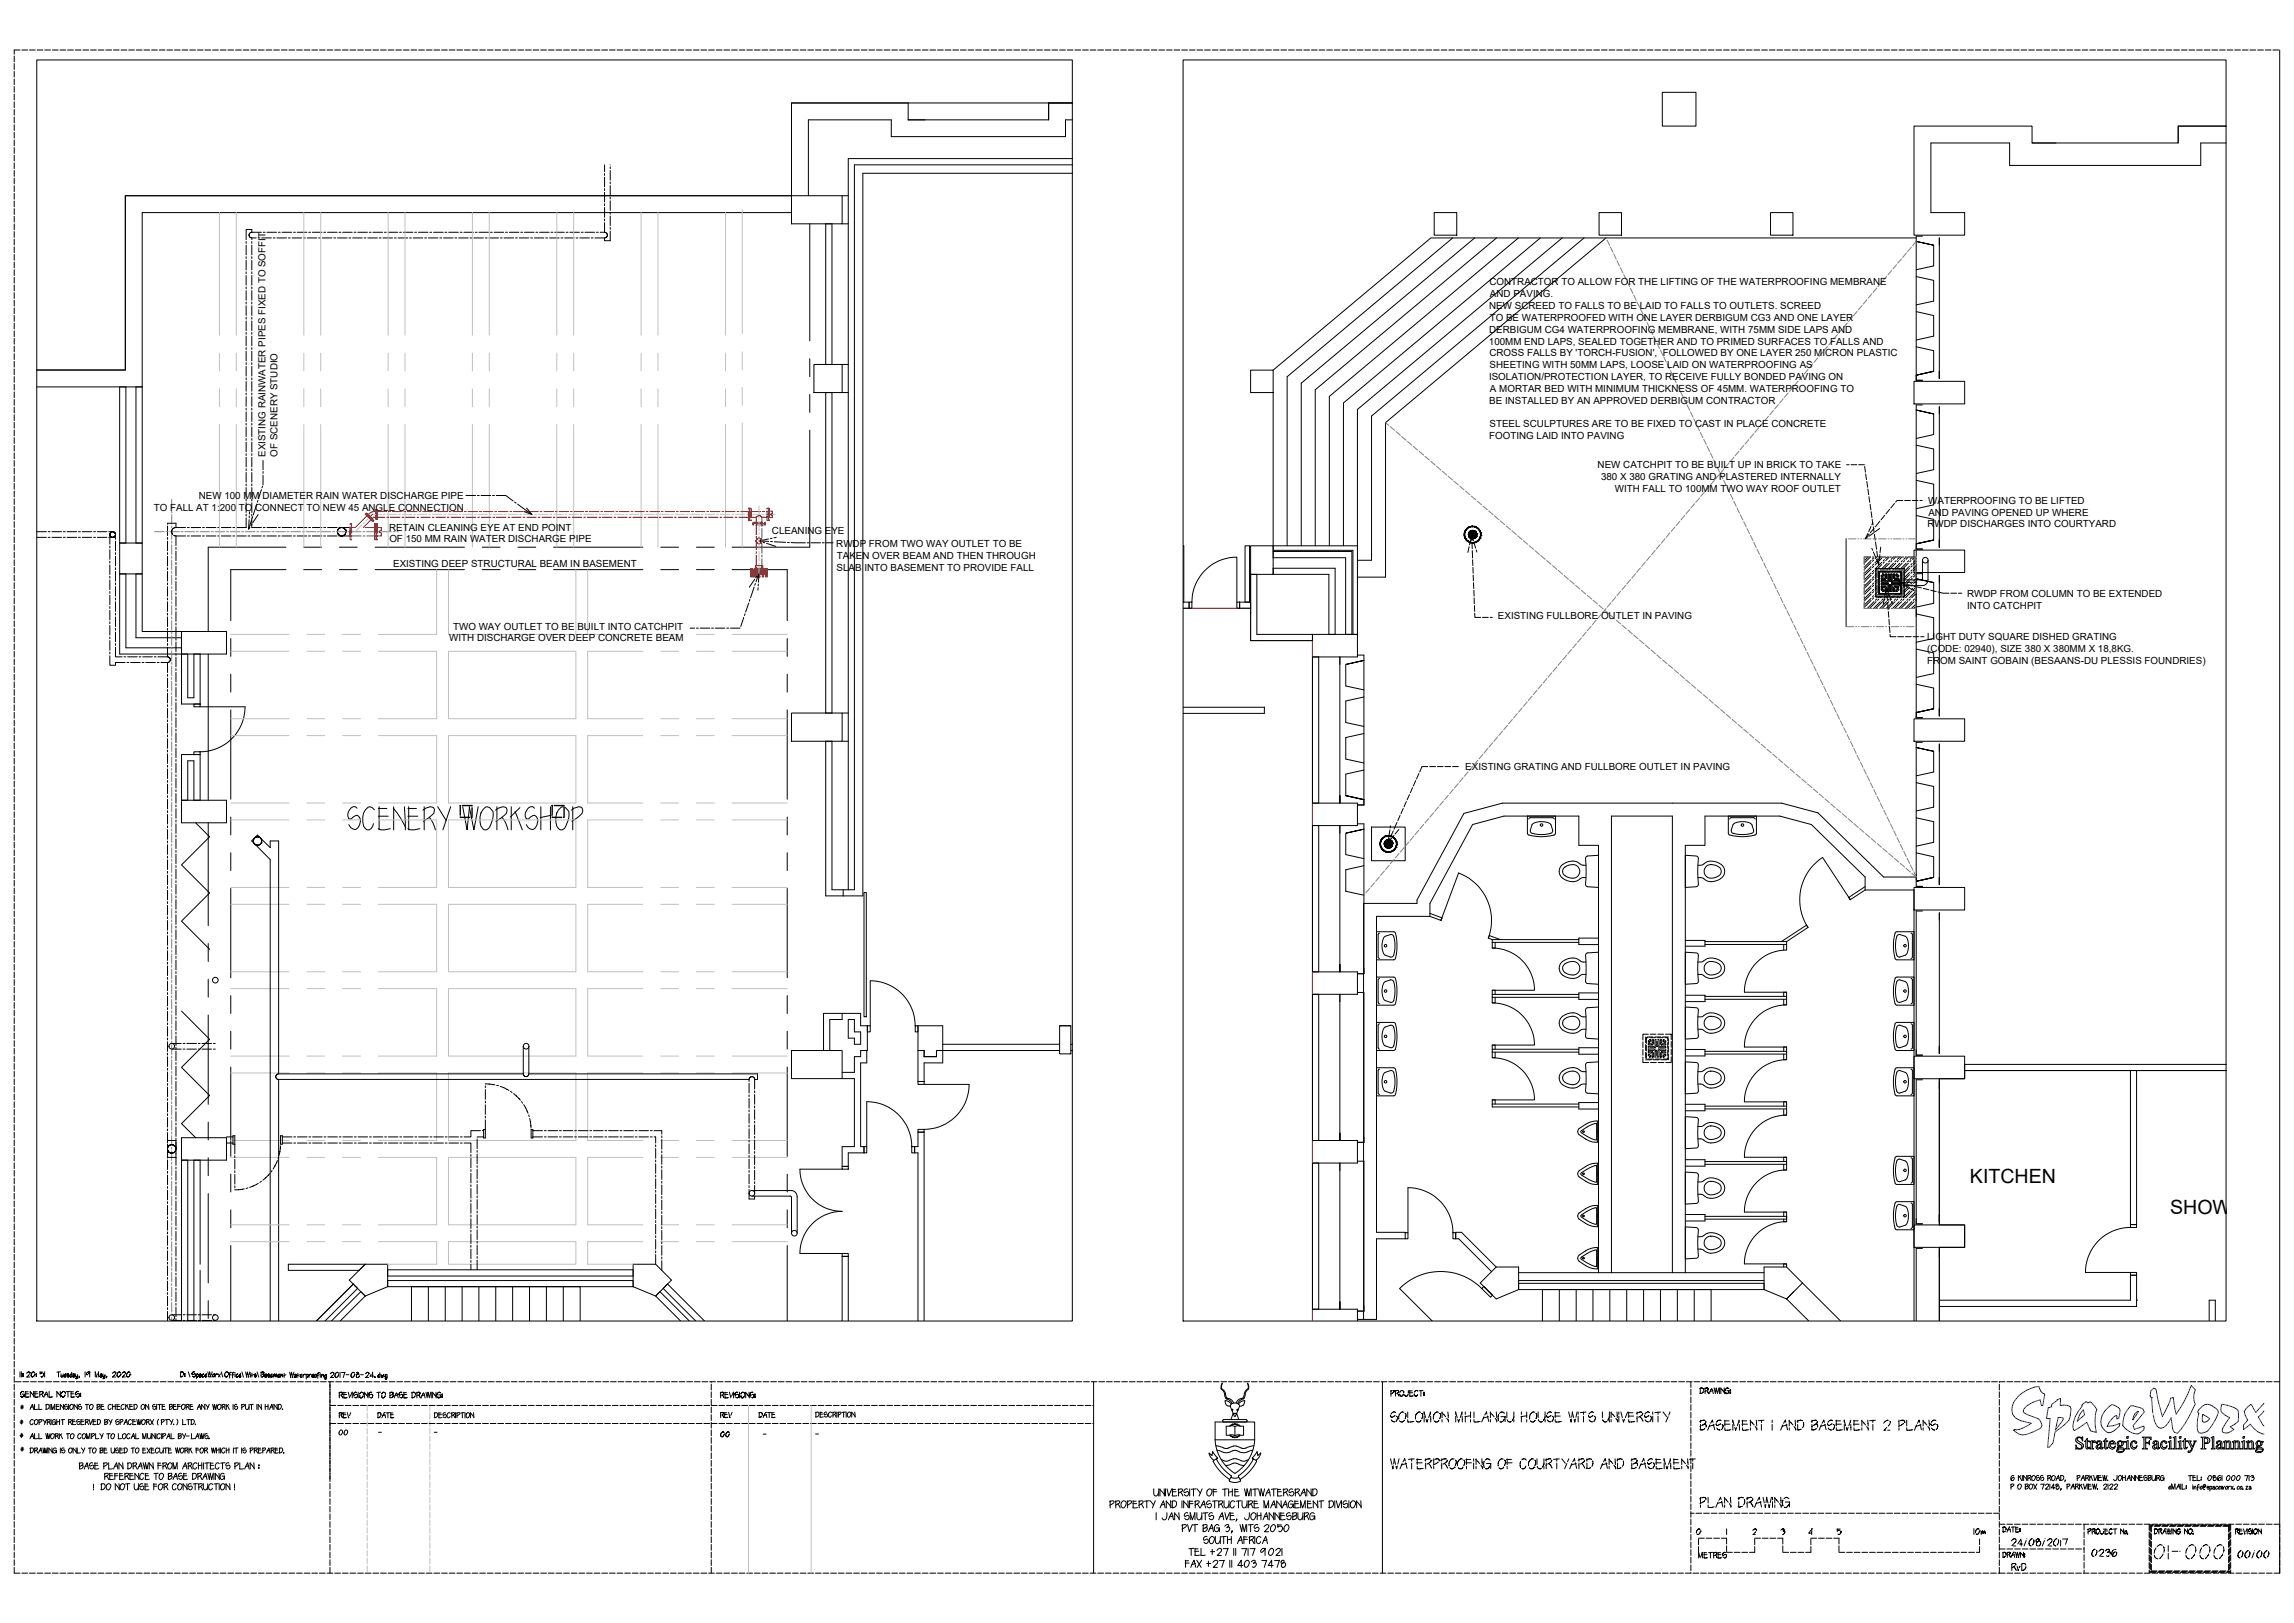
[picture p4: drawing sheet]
<svg xmlns="http://www.w3.org/2000/svg" width="840mm" height="594mm" viewBox="0 0 840 594" stroke-linecap="round" stroke-linejoin="round" font-family="sans-serif">
<defs><g id="words">
<g font-size="7.2">
<text x="721.3" y="433.1">KITCHEN</text>
<text x="794.6" y="444.5">SHOWROOM</text>
</g>
<g font-size="3.6">
<text x="545.4" y="104.5">CONTRACTOR TO ALLOW FOR THE LIFTING OF THE WATERPROOFING MEMBRANE</text>
<text x="545.3" y="113.1">NEW SCREED TO FALLS TO BE LAID TO FALLS TO OUTLETS. SCREED</text>
<text x="545.6" y="108.8">AND PAVING.</text>
<text x="545.5" y="117.5">TO BE WATERPROOFED WITH ONE LAYER DERBIGUM CG3 AND ONE LAYER</text>
<text x="545.3" y="121.8">DERBIGUM CG4 WATERPROOFING MEMBRANE, WITH 75MM SIDE LAPS AND</text>
<text x="545.2" y="126.1">100MM END LAPS, SEALED TOGETHER AND TO PRIMED SURFACES TO FALLS AND</text>
<text x="545.4" y="130.5">CROSS FALLS BY 'TORCH-FUSION', FOLLOWED BY ONE LAYER 250 MICRON PLASTIC</text>
<text x="545.4" y="134.8">SHEETING WITH 50MM LAPS, LOOSE LAID ON WATERPROOFING AS</text>
<text x="545.2" y="139.1">ISOLATION/PROTECTION LAYER, TO RECEIVE FULLY BONDED PAVING ON</text>
<text x="545.6" y="143.5">A MORTAR BED WITH MINIMUM THICKNESS OF 45MM. WATERPROOFING TO</text>
<text x="545.3" y="147.8">BE INSTALLED BY AN APPROVED DERBIGUM CONTRACTOR</text>
<text x="545.3" y="160.8">FOOTING LAID INTO PAVING</text>
<text x="545.4" y="156.4">STEEL SCULPTURES ARE TO BE FIXED TO CAST IN PLACE CONCRETE</text>
<text x="97.2" y="167.2" transform="rotate(-90 97.2 167.2)">EXISTING RAINWATER PIPES FIXED TO SOFFIT</text>
<text x="101.6" y="167.1" transform="rotate(-90 101.6 167.1)">OF SCENERY STUDIO</text>
<text x="585" y="171.4">NEW CATCHPIT TO BE BUILT UP IN BRICK TO TAKE</text>
<text x="586.2" y="175.8">380 X 380 GRATING AND PLASTERED INTERNALLY</text>
<text x="72.8" y="182.6">NEW 100 MM DIAMETER RAIN WATER DISCHARGE PIPE</text>
<text x="591.3" y="180.1">WITH FALL TO 100MM TWO WAY ROOF OUTLET</text>
<text x="706" y="184.4">WATERPROOFING TO BE LIFTED</text>
<text x="56.3" y="187">TO FALL AT 1:200 TO CONNECT TO NEW 45 ANGLE CONNECTION</text>
<text x="706.1" y="188.7">AND PAVING OPENED UP WHERE</text>
<text x="142.5" y="194.2">RETAIN CLEANING EYE AT END POINT</text>
<text x="282.7" y="195.6">CLEANING EYE</text>
<text x="705.8" y="193.1">RWDP DISCHARGES INTO COURTYARD</text>
<text x="142.6" y="198.6">OF 150 MM RAIN WATER DISCHARGE PIPE</text>
<text x="306.2" y="200.2">RWDP FROM TWO WAY OUTLET TO BE</text>
<text x="143.9" y="207.6">EXISTING DEEP STRUCTURAL BEAM IN BASEMENT</text>
<text x="306.3" y="208.9">SLAB INTO BASEMENT TO PROVIDE FALL</text>
<text x="306.4" y="204.6">TAKEN OVER BEAM AND THEN THROUGH</text>
<text x="720.3" y="218.4">RWDP FROM COLUMN TO BE EXTENDED</text>
<text x="548.5" y="226.7">EXISTING FULLBORE OUTLET IN PAVING</text>
<text x="720.3" y="222.8">INTO CATCHPIT</text>
<text x="165.9" y="230.4">TWO WAY OUTLET TO BE BUILT INTO CATCHPIT</text>
<text x="164.5" y="234.8">WITH DISCHARGE OVER DEEP CONCRETE BEAM</text>
<text x="705.7" y="234.3">LIGHT DUTY SQUARE DISHED GRATING</text>
<text x="705.7" y="238.6">(CODE: 02940), SIZE 380 X 380MM X 18,8KG.</text>
<text x="705.6" y="243">FROM SAINT GOBAIN (BESAANS-DU PLESSIS FOUNDRIES)</text>
<text x="536.5" y="281.8">EXISTING GRATING AND FULLBORE OUTLET IN PAVING</text>
</g>
</g></defs>
<g fill="none" stroke="#000" stroke-width=".37">
<path d="M392.7 37.7h-8.7v6.2h-51.5v-6.2h-42.7v33.9h-243.9v63.8h-32.4M392.7 43.9h-2.6v6.1h-63.8v-6.1h-30.3v27.7M392.7 58.1h-82.1v267.6M289.8 71.6h18.6v10.3h-18.6zM289.8 77.8h-237.7v121h-2.3v-57.2M308.4 71.6h2.2M392.7 60.3h-79.9v265.4h-8.2v-54.4h-2.3v56.6h6.4v-2.2M296.5 81.9v42.9M302.3 81.9h2.3v51.5h-2.3zM308.4 81.9h2.2M296.5 131.3v6.6M298 133.4h10.4v10.3h-10.4z"/>
<path d="M308.4 133.4h2.2M13.5 141.6h38.6M43.8 141.6v57.2h2.3v-57.2M296.5 157.5v42.8h-28.4M296.5 144.4v6.5M302.3 143.7h2.3v117.3h-2.3zM308.4 143.7h2.2M43.8 198.8h8.3v11.3h-8.3zM43.8 210.1v29.3h39.1v-8.2h-30.8v-21.1h-2.3v23.3h16.7M43.8 210.1h2.3v27h20.4M104.7 208.5h-20.2v18.7M104.7 200.3h-28.5v30.9"/>
<path d="M111.2 200.3h6.6M111.2 208.5h6.6M124.3 200.3h6.5M124.3 208.5h6.5M137.4 200.3h32.7M137.4 208.5h32.7M176.6 200.3h6.5M176.6 208.5h6.5M189.7 200.3h6.5M189.7 208.5h6.5M202.7 200.3h32.7M202.7 208.5h32.7"/>
<path d="M241.9 200.3h6.6M241.9 208.5h6.6M255 200.3h6.5M255 208.5h6.5M268.1 208.5h20.1v18.7M66.5 231.2v26.5h6.8v-18.3M68.7 239.4v16h2.3v-16M76.2 239.4v53.5M84.5 233.7v6.6M288.2 233.7v6.6M84.5 246.8v6.5M84.5 259.9v32.6"/>
<path d="M288.2 246.8v6.5M288.2 259.9v32.6M289.8 261h18.6v10.3h-18.6zM308.4 271.3h2.2M308.4 261h2.2M66.5 292.9h16.4v8.3h-16.4v-25h6.8v16.7M68.7 292.9v-14.4h2.3v14.4M84.5 299.1v6.5M288.2 299.1v6.5M76.2 301.2v37.7M84.5 312.1v6.6M288.2 312.1v6.6"/>
<path d="M84.5 325.2v32.7M288.2 325.2v32.7M76.2 345.4v6.5M76.2 358.5v6.5M76.2 371.5v32.7M84.5 364.4v6.6M84.5 377.5v6.5M288.2 364.4v6.6M288.2 377.5v6.5M310.6 373.2h2.2v4.5h2.3v4.5h-2.3v-2.2h-2.2zM336.1 375.5h9.1v13.6h-6.8v6.8h-2.3zM388 375.5h4.1"/>
<path d="M388 375.5h4.1v10.3h-4.1zM84.5 390.6v32.7M288.2 390.6v32.7M289.8 384.5h18.6v10.3h-18.6zM301.5 384.5v-13.6h6.9v2.3h-4.6v11.3M308.4 392.5h4.4v-5.7h2.3v-2.3h2.3v4.6h-2.3v30.6h1.3v2.3h-5.8v4.9h-2.2v-7.2h4.4v-24.9h-4.4M336.1 384.5h2.3v2.3h4.5v-2.3h2.3M76.2 410.7v6.6M66.5 424.7h16.4v-8.3h-16.4v67.1M68.7 424.7v58.8M71 424.7v58.8M73.3 424.7v38.1"/>
<path d="M76.2 423.8v6.5M76.2 436.9v32.7M84.5 429.8v6.5M288.2 429.8v6.5M84.5 442.9v6.5M84.5 455.9v27.6M288.2 442.9v6.5M288.2 455.9v27.6M73.3 465v18.5M76.2 476.1v6.5M105.6 462.8h36.3v8.2l-8.2 3.4-5.8-5.8 5.8-5.8-2.3 2.2h-25.8zM133.7 474.4l-1.6-1.6-10.8 10.7"/>
<path d="M133.7 474.4l-9.2 9.1M141.9 468.7h89.9v2.3h-89.9zM141.9 467.1h89.9M141.9 464.8h89.9M231.8 462.8h8.3l5.8 5.8-5.8 5.8-8.3-3.4zM119 483.5l11.9-11.9-1.5-1.6-13.6 13.5M249.2 483.5l-9.1-9.1 1.5-1.6 10.8 10.7M254.8 483.5l-12-11.9 1.6-1.6 13.6 13.5M308.4 483.5v-23.6h2.2v23.6M338.4 483.5v-69.1h-2.3v5.3h-1.2v2.3h1.2v61.5"/>
<circle cx="192.6" cy="383" r="1.03"/>
</g>
<g fill="none" stroke="#000" stroke-width=".37">
<path d="M71 257.7h2.3v1h-2.3zM73.3 258.7h16.4a16.5 16.5 0 0 1-16.4 16.5M71 275.2h2.3v1h-2.3zM71.6 301.2l5.2 5.1-10.3 10.3 10.3 10.3-10.3 10.3 10.3 10.3M66.5 370.1l10.3 10.3-10.3 10.3 10.3 10.3-10.3 10.3 5.1 5.1M317.6 375.5h1v2.2h-1zM318.6 375.5v-16.5a16.5 16.5 0 0 1 16.5 16.5M335.1 375.5h1v2.2h-1zM336.1 395.9h2.3v1h-2.3zM338.4 396.9h16.4a16.4 16.4 0 0 1-16.4 16.5M316.4 419.7h1v2.3h-1zM317.4 419.7v-16.5a16.4 16.4 0 0 1 16.4 16.5"/>
<path d="M333.8 419.7h1.1v2.3h-1.1zM336.1 413.4h2.3v1h-2.3zM308.4 428h-15.5a15.5 15.5 0 0 0 15.5 15.4 15.5 15.5 0 0 0-15.5 15.4h15.5M308.4 426.9h2.2v1.1h-2.2zM308.4 458.8h2.2v1.1h-2.2z"/>
</g>
<g fill="none" stroke="#000" stroke-width=".37">
<path d="M392.7 63.4h-76.8v264.5h-7.2M316.4 326.7h.8v45.5h-.8zM308.4 370.9h6.7v4.6h2.5v9h-.2M177.7 396.8l3.5 .3M177.7 397.5v.7M177.7 398.8v3.6M181.9 397.3l.6 .1M183.2 397.7l3.2 1.4M186.9 399.5l.6 .4M345.2 382.2h42.8M345.2 384.5h42.8M392.1 382.2h.6"/>
<path d="M392.1 384.5h.6M82.9 416.2h2.4M82.9 418.4h2.4M86 418.8h-.7v-3.1h.7v6.6M102.7 419.4l-.5 3.5M102.7 415.7h.7v3.1h-.7zM103.4 416.2h3.5M103.4 418.4h3.5M107.6 416.2h.6M107.6 418.4h.6M108.9 416.2h3.5M108.9 418.4h3.5"/>
<path d="M113.1 416.2h.7M113.1 418.4h.7M114.5 416.2h3.5M114.5 418.4h3.5M118.7 416.2h.6M118.7 418.4h.6M120 416.2h3.5M120 418.4h3.5M124.2 416.2h.7M124.2 418.4h.7M125.6 416.2h3.5M125.6 418.4h3.5"/>
<path d="M129.8 416.2h.6M129.8 418.4h.6M131.1 416.2h3.5M131.1 418.4h3.5M135.3 416.2h.7M135.3 418.4h.7M136.7 416.2h3.5M136.7 418.4h3.5M140.8 416.2h.7M140.8 418.4h.7M142.2 416.2h3.5M142.2 418.4h3.5"/>
<path d="M146.4 416.2h.7M146.4 418.4h.7M147.7 416.2h3.6M147.7 418.4h3.6M151.9 416.2h.7M151.9 418.4h.7M153.3 416.2h3.5M153.3 418.4h3.5M157.5 416.2h.7M157.5 418.4h.7M158.8 416.2h3.5M158.8 418.4h3.5"/>
<path d="M163 416.2h.7M163 418.4h.7M164.4 416.2h3.5M164.4 418.4h3.5M168.6 416.2h.6M168.6 418.4h.6M169.9 418.4h2.5v3.5M174.7 416.9v3.5M175.9 413.9h-3.5v2.3h-2.5M176.6 413.9h.5M177.1 416.2h-2.4M177.7 409.9v6.6h-.6v-3.1h.6"/>
<path d="M177.7 403v.7M177.7 404.4v3.5M177.7 408.6v.7M188 400.3l2.5 2.4M191 403.2l.3 .6M191.8 404.3l1.5 3.2M193.6 408.1l.2 .6M194 409.4l.4 3.5M194.5 413.4h.6v3.1h-.6zM195.1 416.2h3.5M195.1 413.9h3.5M199.3 416.2h.7"/>
<path d="M199.3 413.9h.7M200.7 416.2h3.5M200.7 413.9h3.5M204.9 416.2h.6M204.9 413.9h.6M206.2 416.2h3.5M206.2 413.9h3.5M210.4 416.2h.7M210.4 413.9h.7M211.8 416.2h3.5M211.8 413.9h3.5M215.9 416.2h.7"/>
<path d="M215.9 413.9h.7M217.3 416.2h3.5M217.3 413.9h3.5M221.5 416.2h.7M221.5 413.9h.7M222.8 416.2h3.6M222.8 413.9h3.6M227 416.2h.7M227 413.9h.7M228.4 416.2h3.5M228.4 413.9h3.5M232.6 416.2h.7"/>
<path d="M232.6 413.9h.7M233.9 416.2h3.5M233.9 413.9h3.5M238.1 416.2h.7M238.1 413.9h.7M239.5 416.2h.6v2.2M239.5 413.9h2.8v1.2M240.1 419.1v.6M242.3 415.8v.6M242.3 417.1v3.5M86 423v.7M86 424.4v3.5"/>
<path d="M86 428.6v.6M86 429.9v3.5M86 434.1v.7M89.5 435.2l-3.5 .3M90.8 434.8l-.7 .2M94.6 433.1l-3.2 1.6M95.7 432.4l-.5 .4M98.8 429.6l-2.5 2.4M99.6 428.5l-.4 .5M101.6 424.8l-1.6 3.1M102 423.5l-.2 .7M172.4 422.6v.7"/>
<path d="M172.4 423.9v3.6M172.4 428.1v.7M172.4 429.5v3.5M172.4 433.7v.7M172.4 435v3.5M172.4 439.2v.7M174.7 421.1v.7M174.7 422.5v3.5M174.7 426.6v.7M174.7 428v3.5M174.7 432.2v.7M174.7 433.5v3.6"/>
<path d="M174.7 437.7v.7M174.7 439.1v3.5M240.1 420.4v3.5M240.1 424.6v.7M240.1 426v3.5M240.1 430.2v.6M240.1 431.5v3.5M240.1 435.7v.7M240.1 437.1v3.5M242.3 421.3v.7M242.3 422.7v3.5M242.3 426.9v.6"/>
<path d="M242.3 428.2v3.5M242.3 432.4v.7M242.3 433.8v3.5M242.3 438v.6M242.3 439.3v3.5M172.4 440.6v3.5M172.4 444.8v.6M172.4 446.1v3.5M172.4 450.3v.7M172.4 451.7v3.5M172.4 455.9v.6M172.4 457.2v3.5"/>
<path d="M174.7 443.3v.7M174.7 444.6v3.6M174.7 448.8v.7M174.7 450.2v3.5M174.7 454.4v.7M174.7 455.7v3.5M174.7 459.9v.7M240.1 441.3v.6M240.1 442.6v3.5M240.1 446.8v.7M240.1 448.2v3.5M240.1 452.3v.7"/>
<path d="M240.1 453.7v3.5M240.1 457.9v.7M240.1 459.2v3.6M242.3 443.5v.7M242.3 444.9v3.5M242.3 449v.7M242.3 450.4v3.5M242.3 454.6v.7M242.3 455.9v3.6M172.4 461.4v.7M172.4 462.8v2M174.7 461.3v3.5"/>
<path d="M242.3 460.1v.7M242.3 461.5v3.5"/>
</g>
<path d="M156.8 471v12.5M163 471v12.5M169.2 471v12.5M175.3 471v12.5M181.5 471v12.5M187.7 471v12.5M193.9 471v12.5M200.1 471v12.5M206.2 471v12.5M150.7 483.5v-12.5h61.7v12.5" fill="none" stroke="#000" stroke-width=".37"/>
<path d="M392.7 37.7h-102.9v33.9h-243.9v63.8h-32.4" fill="none" stroke="#000" stroke-width=".37"/>
<g fill="none" stroke="#000" stroke-width=".37">
<path d="M95.7 179.2l-1 3.4M96.1 177.9l-.2 .7M96.3 168.5v3.4M96.3 172.6v.7M96.3 174v3.5M91.2 190.2l-.2 3.5 .5-.7M91.3 188.9v.6M91.4 187.3l-.1 .9M92.1 190.4l-1.1 3.3M92.2 191.9l-.3 .5M92.5 189.1l-.2 .6M94 184.5l-1.2 3.9"/>
<path d="M94.4 183.2l-.2 .6M94.5 188.4l-1.9 2.9M170.6 181.4h3.5M174.8 181.4h.7M176.1 181.4h3.6M180.3 181.4h.7M181.7 181.4h3.5l2.7 2M188.4 183.7l.6 .5M189.5 184.5l5.2 3.8M192.8 186l1.9 2.3-2.8-1M278 198l3.5 .2M279.4 198.5l.6 .2"/>
<path d="M280.7 198.9l3.4 1.1M281.4 197.3l-3.4 .7 .8 .3M282.2 198.2l.6 .1M282.7 197l-.6 .2M283.5 198.3l4.2 .2M284.2 196.7l-.8 .2M288.3 198.6h.7M289.7 198.6l5.2 .1M295.6 198.7h.6M296.9 198.7h3.5M301.1 198.7h.7M302.5 198.7h2.6"/>
<path d="M274.6 219.4l-.2 .7M276.1 214.9l-1.3 3.9M276.4 212l-2 2.9M276.6 213.6l-.2 .6M277.1 210.9l-.4 .6M277.5 210.3l.5-.7-.3 3.5M277.6 215.2l-.1 .8M277.7 213.8l-.1 .7M278 209.6l-1.2 3.4M252.6 229.9h1.7M255 229.9h.7M256.4 229.9h3.5"/>
<path d="M260.6 229.9h.6M261.9 229.9h3.5M266.1 229.9h.7M267.5 229.9h3.5M272.3 226l-1.1 3.3M272.8 224.7l-.2 .6M274.2 220.7l-1.2 3.3M130.7 295.8l-.5-.5a2.98 2.98 0 0 0-2.5 4.4l.9 .1a1.92 1.92 0 0 1 2.8-1 3.3 3.3 0 0 1-1.4 4.8l-1.6-.7-.7-1M137.1 296.4l-.8-.8-1-.3a4.7 4.7 0 0 0-2.5 5.6l.3 1.5 1.3 1.4a2.23 2.23 0 0 0 2.3-2.3M138.5 295.9h3.1M138.5 298.8h3.7M138.8 295.3v8.5"/>
<path d="M144 295.8l2.8 3.9 1.8 3.2M144.1 295.3v8.5M148.1 295.3l.3 8.5M149.4 295.9h3.1M149.4 298.8h3.6M149.6 295.3v8.5M154.9 296.6a3.7 3.7 0 0 1 3.9-.9 2.13 2.13 0 0 1-.6 2.6l-3.2 2.3M155.3 295.3v8.5M157.2 299.1a10.7 10.7 0 0 1 2.2 4.7M160.3 295.3l3.1 5.1M165 295.3l-2.8 8.5M169.4 295.3l1.6 8.5 .9-8.5"/>
<path d="M171.8 295.3l1.7 8.5 1.6-8.5M177.7 295.5l.6-.2a3.1 3.1 0 0 1 2.2 4l-.3 1.2a5 5 0 0 1-2 3.3h-.9a5.5 5.5 0 0 1 .4-8.3zM181.4 296.6a3.7 3.7 0 0 1 4-.9 2.18 2.18 0 0 1-.6 2.6l-3.2 2.3M181.9 295.3v8.5M183.8 299.1a9.6 9.6 0 0 1 2.2 4.7M187.2 295.3v8.5M188.6 297l2.7 6.8M190.4 295.6l-3.5 3.5M195.7 295.8l-.6-.5a2.98 2.98 0 0 0-2.4 4.4l.8 .1a1.92 1.92 0 0 1 2.8-1 3.3 3.3 0 0 1-1.4 4.8l-1.5-.7-.7-1M198 295.3v8.5M201.5 295.3v8.5M201.8 298.4l-4 .9"/>
<path d="M204.5 296.4l.9-.9 .6-.2a3.1 3.1 0 0 1 2.3 4l-.4 1.2a5.5 5.5 0 0 1-1.9 3.3h-.9a5.6 5.6 0 0 1-.6-7.4zM209.2 296.6a3.6 3.6 0 0 1 3.9-.9 2 2 0 0 1-.5 2.6l-3.2 2.3M209.7 295.3v8.5M138.5 303.3a5.9 5.9 0 0 0 4.4 0M149.4 303.3a5.9 5.9 0 0 0 4.4 0M102 393.1a1.02 1.02 0 0 0-1 1 1.02 1.02 0 0 0 1 1M191.6 393.1a1.02 1.02 0 0 0 1 1 1.02 1.02 0 0 0 1-1M274.3 395.2v.7M274.3 396.6v3.5M274.3 395.1a1.02 1.02 0 0 1 1-1 1.02 1.02 0 0 1 1 1v3.5M276.3 399.3v.7M274.3 400.7v.7"/>
<path d="M274.3 402.1v3.5M274.3 406.3v.7M274.3 407.6v3.6M274.3 411.8v.7M274.3 413.2v3.5M274.3 417.4v.7M274.3 418.7v3.5M276.3 400.7v3.5M276.3 404.8v.7M276.3 406.2v3.5M276.3 410.4v.7M276.3 411.7v3.6"/>
<path d="M276.3 415.9v.7M276.3 417.3v3.5M274.3 422.9v.7M274.3 424.3v3.5M274.3 428.5v.6M274.3 429.8v3.5M274.3 434v.7M274.3 435.4v3.5h2M276.3 421.5v.7M276.3 422.8v3.6M276.3 427v.7M276.3 428.4v3.5"/>
<path d="M276.3 432.6v.7M276.3 433.9v2.9"/>
</g>
<g fill="none" stroke="#000" stroke-width=".37">
<path d="M221.4 60.3v2.5M221.4 63.5v.7M221.4 64.9v3.5M221.4 69.1v.6M221.4 70.4v3.5M221.4 74.6v.7M221.4 76v3.5M223.4 60.3v.1M223.4 61.1v.6M223.4 62.4v3.5M223.4 66.6v.7M223.4 68v3.5"/>
<path d="M223.4 72.2v.6M223.4 73.5v3.5M223.4 77.7v.7M223.4 79.1v3.5M90.1 84.2v3.5M90.1 88.4v.7M90.1 89.8v3.5M90.1 94v.6M90.1 95.3v3.5M90.1 99.5v.7M90.1 84h2.1v1M92.2 87.1v.6"/>
<path d="M92.2 88.4v.7M92.2 89.8v3.5M92.2 94v.6M92.2 95.3v3.5M92.2 99.5v.7M92.2 85a1.04 1.04 0 0 0-1 1.1 1.04 1.04 0 0 0 1 1M92.2 85h3.5M92.2 87.1h1.6M94.5 87.1h.7M95.8 87.1h3.6M96.4 85h.7M97.7 85h3.6"/>
<path d="M100 87.1h.7M101.4 87.1h3.5M101.9 85h.7M103.3 85h3.5M105.6 87.1h.7M106.9 87.1h3.5M107.5 85h.7M108.8 85h3.6M111.1 87.1h.7M112.5 87.1h3.5M113 85h.7M114.4 85h3.5"/>
<path d="M116.7 87.1h.6M118 87.1h3.5M118.6 85h.7M119.9 85h3.5M122.2 87.1h.7M123.6 87.1h3.5M124.1 85h.7M125.5 85h3.5M127.8 87.1h.6M129.1 87.1h3.5M129.7 85h.6M131 85h3.5"/>
<path d="M133.3 87.1h.7M134.7 87.1h3.5M135.2 85h.7M136.6 85h3.5M138.9 87.1h.6M140.2 87.1h3.5M140.8 85h.6M142.1 85h3.5M144.4 87.1h.7M145.8 87.1h3.5M146.3 85h.7M147.7 85h3.5"/>
<path d="M149.9 87.1h.7M151.3 87.1h3.5M151.8 85h.7M153.2 85h3.5M155.5 87.1h.7M156.8 87.1h3.6M157.4 85h.7M158.7 85h3.6M161 87.1h.7M162.4 87.1h3.5M162.9 85h.7M164.3 85h3.5"/>
<path d="M166.6 87.1h.7M167.9 87.1h3.5M168.5 85h.7M169.8 85h3.6M172.1 87.1h.7M173.5 87.1h3.5M174 85h.7M175.4 85h3.5M177.7 87.1h.7M179 87.1h3.5M179.6 85h.7M180.9 85h3.5"/>
<path d="M183.2 87.1h.7M184.6 87.1h3.5M185.1 85h.7M186.5 85h3.5M188.8 87.1h.6M190.1 87.1h3.5M190.7 85h.6M192 85h3.5M194.3 87.1h.7M195.7 87.1h3.5M196.2 85h.7M197.6 85h3.5"/>
<path d="M199.9 87.1h.6M201.2 87.1h3.5M201.8 85h.6M203.1 85h3.5M205.4 87.1h.7M206.8 87.1h3.5M207.3 85h.7M208.7 85h3.5M210.9 87.1h.7M212.3 87.1h3.5M212.9 85h.6M214.2 85h3.5"/>
<path d="M216.5 87.1h.7M217.8 87.1h3.6M218.4 85h.7M219.8 85h1.6M221.4 80.2v.6M221.4 81.5v3.5M223.4 84.6v3.5h-2v-1a1.04 1.04 0 0 0 1-1 1.04 1.04 0 0 0-1-1.1M223.4 83.2v.7M90.1 100.9v3.5M90.1 105v.7M90.1 106.4v3.5M90.1 110.6v.7"/>
<path d="M90.1 111.9v3.6M90.1 116.1v.7M90.1 117.5v3.5M92.2 100.9v3.5M92.2 105v.7M92.2 106.4v3.5M92.2 110.6v.7M92.2 111.9v3.6M92.2 116.1v.7M92.2 117.5v3.5M90.1 121.7v.7M90.1 123v3.5"/>
<path d="M90.1 127.2v.7M90.1 128.6v3.5M90.1 132.8v.6M90.1 134.1v3.5M90.1 138.3v.7M90.1 139.7v3.5M92.2 121.7v.7M92.2 123v3.5M92.2 127.2v.7M92.2 128.6v3.5M92.2 132.8v.6M92.2 134.1v3.5"/>
<path d="M92.2 138.3v.7M92.2 139.7v3.5M90.1 143.9v.6M90.1 145.2v3.5M90.1 149.4v.7M90.1 150.8v3.5M90.1 155v.6M90.1 156.3v3.5M92.2 143.9v.6M92.2 145.2v3.5M92.2 149.4v.7M92.2 150.8v3.5"/>
<path d="M92.2 155v.6M92.2 156.3v3.5M90.1 160.5v.7M90.1 161.9v3.5M90.1 166v.7M90.1 167.4v3.5M90.1 171.6v.7M90.1 172.9v3.6M90.1 177.1v.7M90.1 178.5v3.5M92.2 160.5v.7M92.2 161.9v3.5"/>
<path d="M92.2 166v.7M92.2 167.4v3.5M92.2 171.6v.7M92.2 172.9v3.6M92.2 177.1v.7M92.2 178.5v3.5M13.5 194.6h3.5M13.5 196.7h3.5M17.7 194.6h.6M17.7 196.7h.6M19 194.6h3.5M19 196.7h3.5"/>
<path d="M23.2 194.6h.7M23.2 196.7h.7M24.6 194.6h3.5M24.6 196.7h3.5M28.7 194.6h.7M28.7 196.7h.7M30.1 194.6h3.5M30.1 196.7h3.5M34.3 194.6h.7M34.3 196.7h.7M35.6 194.6h3.6M35.6 196.7h3.6"/>
<path d="M39.8 194.6h.7M39.8 196.7h.7M40.2 199.9v.6M40.2 195.8l.4 .7M40.3 195.5a1.02 1.02 0 0 1 1-.9 1.02 1.02 0 0 1 1 1M40.3 195.8v.3M40.3 195.3l-.1 3.9M40.4 196.2v.1M40.6 196.5h.1M40.6 196.5l1.1 .1M40.8 194.7l-.1 .1M40.9 196.6l.1 .1"/>
<path d="M41 194.7h-.1M41.8 194.8h.1M41.9 196.5h.1M41.9 196.4l-.2 .2M42.2 196l-.4 .5M42.2 195.4l.1 .7M42.3 196.7v.7M42.3 198.1v3.5M42.3 195.8l-.1 .1M61.3 191.9v-.4h3.1v1.6M61.3 192.5v3.6M61.3 196.7v.7"/>
<path d="M61.3 198.1v3.5M63.6 196l.8 .2M64.4 196.2v3.5M64.4 193.1h3.5M64.4 196.2h3.5M64.4 193.1a1.53 1.53 0 0 0-1.4 .9 1.53 1.53 0 0 0 .2 1.6M68.6 193.1h.7M68.6 196.2h.7M70 193.1h3.5M70 196.2h3.5M74.2 193.1h.6M74.2 196.2h.6"/>
<path d="M75.5 193.1h3.5M75.5 196.2h3.5M79.7 193.1h.7M79.7 196.2h.7M81.1 193.1h3.5M81.1 196.2h3.5M85.3 193.1h.6M85.3 196.2h.6M86.6 196.2h3.5M90.1 189.6v3.5h-3.5M90.1 182.7v.7M90.1 184v3.6"/>
<path d="M90.1 188.2v.7M90.8 196.2h.7M92.2 196.2h3.5M92.2 189.6v3.5h3.5M92.2 182.7v.7M92.2 184v3.6M92.2 188.2v.7M96.4 196.2h.6M96.4 193.1h.7M97.7 196.2h3.5M97.7 193.1h3.6M101.9 196.2h.7"/>
<path d="M101.9 193.1h.7M103.3 196.2h3.5M103.3 193.1h3.5M107.4 196.2h.7M107.5 193.1h.7M108.8 196.2h3.5M108.8 193.1h3.6M113 196.2h.7M113 193.1h.7M114.3 196.2h3.6M114.4 193.1h3.5M118.5 196.2h.7"/>
<path d="M118.6 193.1h.7M119.9 196.2h3.5M119.9 193.1h3.5M123.7 195.3l1 .8M124 195.7l.1 .1M124.1 193.1h1.2l.8 .4M124.5 193.2l-.8 .8v1.1M124.5 193.2h.1M124.8 193.1l-.2 .1M125.3 196.1l-.1 .1M125.5 193.1h2.7v3.1h-4.1M126.2 193.6l.5 1.1"/>
<path d="M126.5 194h.1M126.5 195.3h.1M126.6 194.8l-.2 .8-1 .5M40.2 201.2v3.5M40.2 205.4v.7M40.2 206.8v3.5M40.2 211v.6M40.2 212.3v3.5M40.2 216.5v.7M40.2 217.9v3.5M42.3 202.3v.7M42.3 203.6v3.6"/>
<path d="M42.3 207.8v.7M42.3 209.2v3.5M42.3 213.4v.7M42.3 214.7v3.5M42.3 218.9v.7M61.3 202.3v.7M61.3 203.6v3.6M61.3 207.8v.7M61.3 209.2v3.5M61.3 213.4v.7M61.3 214.7v3.5M61.3 218.9v.7"/>
<path d="M64.4 200.4v.7M64.4 201.7v3.5M64.4 205.9v.7M64.4 207.3v3.5M64.4 211.5v.6M64.4 212.8v3.5M64.4 217v.7M64.4 218.4v3.5M40.2 222.1v.6M40.2 223.4v3.5M40.2 227.6v.7M40.2 229v3.5"/>
<path d="M40.2 233.1v.7M40.2 234.5v3.5M40.2 238.7v.7M42.3 236.9v3.5h2.4M42.3 220.3v3.5M42.3 224.5v.6M42.3 225.8v3.5M42.3 230v.7M42.3 231.4v3.5M42.3 235.6v.6M61.3 220.3v3.5M61.3 224.5v.6"/>
<path d="M61.3 225.8v3.5M61.3 230v.7M61.3 231.4v3.5M61.3 235.6v.6M61.3 236.9v3.5M64.4 222.6v.6M64.4 223.9v3.5M64.4 228.1v.7M64.4 229.5v3.5M64.4 233.7v.6M64.4 235v3.5M64.4 239.2v.7"/>
<path d="M40.2 240v3.5h2.1v-1h3.5M45.4 240.4h.7M46.5 242.5h.7M46.7 240.4h3.5M47.8 242.5h3.6M50.9 240.4h.7M52 242.5h.7M52.3 240.4h3.5M53.4 242.5h3.5M56.5 240.4h.6M57.6 242.5h.7M57.8 240.4h3.5"/>
<path d="M61.3 242.7v3.5M61.3 246.9v.6M61.3 248.2v3.5M61.3 252.4v.7M61.3 253.8v3.5M61.3 258v.6M61.3 259.3v3.5M61.3 240.4a1.04 1.04 0 0 1 1.1 1.1 1.04 1.04 0 0 1-1.1 1h-2.4M64.4 240.6v3.5M64.4 244.7v.7M64.4 246.1v3.5M64.4 250.3v.7"/>
<path d="M64.4 251.6v3.6M64.4 255.8v.7M64.4 257.2v3.5M61.3 263.5v.7M61.3 264.9v3.5M61.3 269v.7M61.3 270.4v3.5M61.3 274.6v.7M61.3 275.9v3.6M64.4 261.4v.7M64.4 262.7v3.5M64.4 266.9v.7"/>
<path d="M64.4 268.3v3.5M64.4 272.5v.6M64.4 273.8v3.5M64.4 278v.7M64.4 279.4v3.5M61.3 280.1v.7M61.3 281.5v3.5M61.3 285.7v.7M61.3 287v3.5M61.3 291.2v.7M61.3 292.6v3.5M61.3 296.8v.6"/>
<path d="M61.3 298.1v3.5M64.4 283.6v.6M64.4 284.9v3.5M64.4 289.1v.7M64.4 290.5v3.5M64.4 294.7v.6M64.4 296v3.5M61.3 302.3v.7M61.3 303.7v3.5M61.3 307.9v.6M61.3 309.2v3.5M61.3 313.4v.7"/>
<path d="M61.3 314.8v3.5M61.3 319v.6M64.4 300.2v.7M64.4 301.6v3.5M64.4 305.7v.7M64.4 307.1v3.5M64.4 311.3v.7M64.4 312.6v3.6M64.4 316.8v.7M64.4 318.2v3.5M92.1 307.8l2.2-2.1 4.6 4.6v-2.5h3.1v85.3h89.6v-10.1M92.2 307.8l6.7 6.8v168.9"/>
<path d="M92.8 307.5v.8M92.8 307.4v.1M92.9 308.5a1.54 1.54 0 0 0 1.4 .9 1.54 1.54 0 0 0 1.4-.9M93 307l-.2 .4M93.1 306.8v.1M93.3 306.6v.1M94.7 309.3h-.1M95.3 306.7l-1.3-.4-.8 .4M95.4 306.8l.4 1.1M95.7 308.5h.1M95.8 308.1l-.1 .4M95.8 308v.1"/>
<path d="M61.3 320.3v3.5M61.3 324.5v.7M61.3 325.9v3.5M61.3 330v.7M61.3 331.4v3.5M61.3 335.6v.7M61.3 336.9v3.6M64.4 322.4v.7M64.4 323.7v3.6M64.4 327.9v.7M64.4 329.3v3.5M64.4 333.5v.7"/>
<path d="M64.4 334.8v3.5M64.4 339v.7M61.3 341.1v.7M61.3 342.5v3.5M61.3 346.7v.7M61.3 348v3.6M61.3 352.2v.7M61.3 353.6v3.5M61.3 357.8v.7M61.3 359.1v3.5M64.4 340.4v3.5M64.4 344.6v.6"/>
<path d="M64.4 345.9v3.5M64.4 350.1v.7M64.4 351.5v3.5M64.4 355.7v.6M64.4 357v3.5M61.3 363.3v.7M61.3 364.7v3.5M61.3 368.9v.6M61.3 370.2v3.5M61.3 374.4v.7M61.3 375.8v3.5M61.3 380v.6"/>
<path d="M64.4 361.2v.7M64.4 362.6v3.5M64.4 366.7v.7M64.4 368.1v3.5M64.4 372.3v.7M64.4 373.6v3.6M64.4 377.8v.7M64.4 379.2v3.5M61.3 381.3v3.5M61.3 385.5v.7M61.3 386.9v3.5M61.3 391v.7"/>
<path d="M61.3 392.4v3.5M61.3 396.6v.7M61.3 397.9v3.6M62.9 381.9h3.5M62.9 384h3.5M64.4 383.4v.7M64.4 384.7v3.6M64.4 388.9v.7M64.4 390.3v3.5M64.4 394.5v.7M64.4 395.8v3.5M67.1 381.9h.6"/>
<path d="M67.1 384h.6M68.4 381.9h3.5M68.4 384h3.5M72.6 381.9h.7M72.6 384h.7M74 381.9h3.5M74 384h3.5M78.1 381.9h.7M78.1 384h.7M193.6 383v10.1h83.8v2h-1.1M274.3 395.1h-172.3v88.4M61.3 402.1v.7"/>
<path d="M61.3 403.5v3.5M61.3 407.7v.7M61.3 409v3.6M61.3 413.2v.7M61.3 414.6v3.8M61.3 418.8v5.1M61.3 417.5h3.1v4M63.2 419l.1 .1M63.9 419.4a1.56 1.56 0 0 0-2.6 .9M64 419.5l.3 .4M64.3 419.9h.1M64.3 419.9l.1 .6"/>
<path d="M64.4 400v.7M64.4 401.4v3.5M64.4 405.6v.6M64.4 406.9v3.5M64.4 411.1v.7M64.4 412.5v3.5M64.4 416.7v.6M61.3 424.6v3.5M61.3 428.8v.6M61.3 430.1v3.5M61.3 434.3v.7M61.3 435.7v3.5"/>
<path d="M61.3 439.9v.6M61.3 420.8l.1 .3M61.3 423.6h3.1M61.5 421.1l1.1 1 .9-.1 .7-.7M61.9 421.8h.1M64.3 421.2l-.1 .1M64.4 420.7l-.1 .5M64.4 421.7v1.2M64.4 423v3.5M64.4 427.2v.7M64.4 428.6v3.5M64.4 432.7v.7"/>
<path d="M64.4 434.1v3.5M64.4 438.3v.7M64.4 439.6v3.6M275.3 435.8h14.4l1.3 .5 .6 .7 .3 1v13.4M275.3 437.8l14.3 .1 .2 .3v13.2M276.3 437.8v1.1M61.3 441.2v3.5M61.3 445.4v.7M61.3 446.8v3.5M61.3 450.9v.7M61.3 452.3v3.5M61.3 456.5v.7"/>
<path d="M61.3 457.8v3.6M64.4 443.8v.7M64.4 445.2v3.5M64.4 449.4v.7M64.4 450.7v3.6M64.4 454.9v.7M64.4 456.3v3.5M61.3 462v.7M61.3 463.4v3.5M61.3 467.6v.7M61.3 468.9v3.6M61.3 473.1v.7"/>
<path d="M61.3 474.5v3.5M61.3 478.7v.7M64.4 460.5v.7M64.4 461.8v3.5M64.4 466v.7M64.4 467.4v3.5M64.4 471.6v.6M64.4 472.9v3.5M64.4 477.1v.7M64.4 478.5v3.5M61.3 480v3.5M62.9 481.3h3.5"/>
<path d="M62.9 483.3h3.5M64.4 482.7v.6M67.1 481.3h.6M67.1 483.3h.6M68.4 481.3h3.5M68.4 483.3h3.5M72.6 481.3h.7M72.6 483.3h.7M74 481.3h3.5M74 483.3h3.5M78.1 481.3h.7M78.1 483.3h.7"/>
<circle cx="78.8" cy="358.8" r="1.03"/>
<circle cx="62.9" cy="383" r="1.03"/>
<circle cx="275.3" cy="436.8" r="1.03"/>
<circle cx="290.9" cy="451.4" r="1.03"/>
<circle cx="62.9" cy="482.3" r="1.03"/>
<circle cx="78.8" cy="482.3" r="1.03"/>
</g>
<g fill="none" stroke="#808080" stroke-width=".37">
<path d="M56.6 194.6h3.5M60.8 194.6h.7M62.1 194.6h3.6M62.9 182.8v3.5M62.9 187v.7M62.9 188.4v3.5M62.9 192.5v.7M62.9 193.9v3.5M62.9 198.1v.7M62.9 199.4v3.6M66.3 194.6h.7M67.7 194.6h3.5"/>
<path d="M71.9 194.6h.7M73.2 194.6h3.6M77.4 194.6h.7M78.8 194.6h3.5M83 194.6h.7M84.3 194.6h3.5M88.5 194.6h.7M89.9 194.6h3.5M94.1 194.6h.6M95.4 194.6h3.5M99.6 194.6h.7M101 194.6h3.5"/>
<path d="M105.2 194.6h.6M106.5 194.6h3.5M110.7 194.6h.7M112.1 194.6h3.5M116.2 194.6h.7M117.6 194.6h3.5M121.8 194.6h.7M123.1 194.6h3.6M127.3 194.6h.7M128.7 194.6h3.5M132.9 194.6h.7M134.2 194.6h3.6"/>
<path d="M138.4 194.6h.7M139.8 194.6h3.5M144 194.6h.7M145.3 194.6h.5M62.9 203.6v.7M62.9 205v3.5M62.9 209.2v.7M62.9 210.5v3.6M62.9 214.7v.7M62.9 216.1v3.5M62.9 220.3v.7M62.9 221.6v3.5"/>
<path d="M62.9 225.8v.7M62.9 227.2v3.5M62.9 231.4v.6M62.9 232.7v3.5M62.9 236.9v.7M62.9 238.3v3.5M62.9 242.5v.6M62.9 243.8v3.5M62.9 248v.7M62.9 249.4v3.5M62.9 253.5v.7M62.9 254.9v3.5"/>
<path d="M62.9 259.1v.7M62.9 260.4v3.6M62.9 264.6v.7M62.9 266v3.5M62.9 270.2v.7M62.9 271.5v3.6M62.9 275.7v.7M62.9 277.1v3.5M62.9 281.3v.7M62.9 282.6v3.5M62.9 286.8v.7M62.9 288.2v3.5"/>
<path d="M62.9 292.4v.6M62.9 293.7v3.5M62.9 297.9v.7M62.9 299.3v3.5M62.9 303.5v.6M62.9 304.8v3.5M62.9 309v.7M62.9 310.4v3.5M62.9 314.6v.6M62.9 315.9v3.5M62.9 320.1v.7M62.9 321.5v3.5"/>
<path d="M62.9 325.6v.7M62.9 327v3.5M62.9 331.2v.7M62.9 332.5v3.6M62.9 336.7v.7M62.9 338.1v3.5M62.9 342.3v.7M62.9 343.6v3.5M62.9 347.8v.7M62.9 349.2v3.5M62.9 353.4v.6M62.9 354.7v3.5"/>
<path d="M62.9 358.9v.7M62.9 360.3v3.5M62.9 364.5v.6M62.9 365.8v3.5M62.9 370v.7M62.9 371.4v3.5M62.9 375.6v.6M62.9 376.9v3.5M62.9 381.1v.7M62.9 382.5v3.5M62.9 386.6v.7M62.9 388v3.5"/>
<path d="M62.9 392.2v.7M62.9 393.5v3.6M62.9 397.7v.7M62.9 399.1v3.5M62.9 403.3v.7M62.9 404.6v3.5M62.9 408.8v.7M62.9 410.2v3.5M62.9 414.4v.7M62.9 415.7v3.5M62.9 419.9v.7M62.9 421.3v3.5"/>
<path d="M62.9 425.5v.6M62.9 426.8v3.5M62.9 431v.7M62.9 432.4v3.5M62.9 436.6v.6M62.9 437.9v3.5M62.9 442.1v.7M62.9 443.5v3.5M62.9 447.6v.7M62.9 449v3.5M62.9 453.2v.7M62.9 454.5v3.6"/>
<path d="M62.9 458.7v.7M62.9 460.1v3.5M62.9 464.3v.7M62.9 465.6v3.6M62.9 469.8v.7M62.9 471.2v3.5M62.9 475.4v.7M62.9 476.7v3.5M62.9 480.9v.7M62.9 482.3v1.2"/>
</g>
<g fill="none" stroke="#c0c0c0" stroke-width=".37">
<path d="M80.3 77.8v44.9M86.5 77.8v44.9M111.3 77.8v44.9M117.4 77.8v44.9M142.1 77.8v44.9M148.3 77.8v44.9M173 77.8v44.9M179.2 77.8v44.9M203.9 77.8v44.9M210.1 77.8v44.9M234.7 77.8v44.9M240.9 77.8v44.9"/>
<path d="M265.6 77.8v44.9M271.8 76.8v45.4M80.3 129.3v6.5M86.5 129.3v6.5M111.3 129.3v6.5M117.4 129.3v6.5M142.1 129.3v6.5M148.3 129.3v6.5M173 129.3v6.5M179.2 129.3v6.5M203.9 129.3v6.5M210.1 129.3v6.5"/>
<path d="M234.7 129.3v6.5M240.9 129.3v6.5M265.6 129.3v6.5M271.8 128.7v6.6M80.3 142.3v6.6M80.3 155.4v44.9M86.5 142.3v6.6M86.5 155.4v44.9M111.3 142.3v6.6M111.3 155.4v44.9M117.4 142.3v6.6M117.4 155.4v44.9"/>
<path d="M142.1 142.3v6.6M142.1 155.4v44.9M148.3 142.3v6.6M148.3 155.4v44.9M173 142.3v6.6M173 155.4v44.9M179.2 142.3v6.6M179.2 155.4v44.9M203.9 142.3v6.6M203.9 155.4v44.9M210.1 142.3v6.6M210.1 155.4v44.9"/>
<path d="M234.7 142.3v6.6M234.7 155.4v44.9M240.9 142.3v6.6M240.9 155.4v44.9M265.6 142.3v6.6M265.6 155.4v44.9M271.8 141.8v6.6M271.8 154.9v45.4M159.9 208.5v23.7h-21.4M210.9 208.5v23.7h-46.7v-23.7M215.2 208.5v23.7h20.2M84.5 232.2h21.3"/>
<path d="M84.5 238.4h21.3M112.4 232.2h6.5M112.4 238.4h6.5M125.4 232.2h6.6M125.4 238.4h6.6M138.5 238.4h21.4v24.7h-21.4M164.2 238.4h46.7v24.7h-46.7zM235.4 238.4h-20.2v24.7h20.2M241.9 232.2h6.6M241.9 238.4h6.6M255 232.2h6.5M255 238.4h6.5"/>
<path d="M268.1 232.2h20.1M268.1 238.4h20.1M84.5 263.1h21.3M84.5 269.3h21.3M112.4 269.3h6.5M112.4 263.1h6.5M125.4 263.1h6.6M125.4 269.3h6.6M138.5 269.3h21.4v24.6h-21.4M164.2 269.3h46.7v24.6h-46.7zM235.4 269.3h-20.2v24.6h20.2M241.9 269.3h6.6"/>
<path d="M241.9 263.1h6.6M255 269.3h6.5M255 263.1h6.5M268.1 269.3h20.1M268.1 263.1h20.1M84.5 293.9h21.3M112.4 293.9h6.5M125.4 293.9h6.6M241.9 293.9h6.6M255 293.9h6.5M268.1 293.9h20.1M84.5 300.1h21.3"/>
<path d="M112.4 300.1h6.5M125.4 300.1h6.6M138.5 300.1h21.4v24.7h-21.4M164.2 300.1h46.7v24.7h-46.7zM235.4 300.1h-20.2v24.7h20.2M241.9 300.1h6.6M255 300.1h6.5M268.1 300.1h20.1M84.5 324.8h21.3M84.5 331h21.3M112.4 331h6.5M112.4 324.8h6.5"/>
<path d="M125.4 324.8h6.6M125.4 331h6.6M138.5 331h21.4v24.7h-21.4M164.2 331h46.7v24.7h-46.7zM235.4 331h-20.2v24.7h20.2M241.9 331h6.6M241.9 324.8h6.6M255 331h6.5M255 324.8h6.5M268.1 331h20.1M268.1 324.8h20.1M84.5 355.7h21.3"/>
<path d="M112.4 355.7h6.5M125.4 355.7h6.6M241.9 355.7h6.6M255 355.7h6.5M268.1 355.7h20.1M84.5 361.9h21.3M112.4 361.9h6.5M125.4 361.9h6.6M138.5 361.9h21.4v24.7h-21.4M164.2 361.9h46.7v24.7h-46.7zM235.4 361.9h-20.2v24.7h20.2M241.9 361.9h6.6"/>
<path d="M255 361.9h6.5M268.1 361.9h20.1M84.5 386.6h21.3M84.5 392.7h21.3M112.4 392.7h6.5M112.4 386.6h6.5M125.4 386.6h6.6M125.4 392.7h6.6M138.5 392.7h21.4v24.8h-21.4M164.2 392.7h46.7v24.8h-46.7zM235.4 392.7h-20.2v24.8h20.2M241.9 392.7h6.6"/>
<path d="M241.9 386.6h6.6M255 392.7h6.5M255 386.6h6.5M268.1 392.7h20.1M268.1 386.6h20.1M84.5 417.5h21.3M112.4 417.5h6.5M125.4 417.5h6.6M241.9 417.5h6.6M255 417.5h6.5M268.1 417.5h20.1M84.5 423.6h21.3"/>
<path d="M112.4 423.6h6.5M125.4 423.6h6.6M138.5 423.6h21.4v24.7h-21.4M164.2 423.6h46.7v24.7h-46.7zM235.4 423.6h-20.2v24.7h20.2M241.9 423.6h6.6M255 423.6h6.5M268.1 423.6h20.1M84.5 448.3h21.3M84.5 454.5h21.3M112.4 454.5h6.5M112.4 448.3h6.5"/>
<path d="M125.4 448.3h6.6M125.4 454.5h6.6M138.5 454.5h21.4v8.3h-18M164.2 454.5h46.7v8.3h-46.7zM235.4 454.5h-20.2v8.3h16.6M241.9 454.5h6.6M241.9 448.3h6.6M255 454.5h6.5M255 448.3h6.5M268.1 454.5h20.1M268.1 448.3h20.1"/>
</g>
<g fill="none" stroke="#f00" stroke-width=".37">
<path d="M128.2 194.1v3.5h.5v-.4M128.2 192v-.3h.5v3.5M128.2 192.7v.7M128.7 196.2h3.5M128.7 195.9v.7M132.9 196.2h.7M133.7 193.1h3.5M134 187.9l.2-.2 2.5 2.5M134 187.9l-.3 .3 2.8 2.7 .4-.4M134 187.9l2.7 2.8M134.3 196.2h2.9M134.4 188.8l-4.3 4.3h-1.4"/>
<path d="M135.8 190.3l-2.8 2.8M136.4 188.3l-1.1 1M137.2 191.7h.6v5.9h-.6zM137.5 187.3l-1.5 .2-1.2 .9M137.5 189.3h-.7l-.5 .5M137.5 186.5h.6v3.5h-.3v-3.5v3.5h-.3zM137.8 195.2v-3.5h.4v3.5M137.8 195.9v.7M137.8 197.2v.4h.4v-.4M138.1 187.3h3.5M138.1 189.3h2.8M138.2 195.9v.7"/>
<path d="M138.2 193.1h1.4v1.2h-.7v.7h.7v1.2h-1.4M141.6 189.3h.7M142.3 187.3h.7M143 189.3h3.5M143.7 187.3h3.5M147.2 189.3h.6M147.9 187.3h.6M148.5 189.3h3.5M149.2 187.3h3.5M152.7 189.3h.7M153.4 187.3h.7M154.1 189.3h3.5"/>
<path d="M154.8 187.3h3.5M158.2 189.3h.7M159 187.3h.6M159.6 189.3h3.5M160.3 187.3h3.5M163.8 189.3h.7M164.5 187.3h.7M165.1 189.3h3.6M165.9 187.3h3.5M169.3 189.3h.7M170.1 187.3h.6M170.7 189.3h3.5"/>
<path d="M171.4 187.3h3.5M174.9 189.3h.7M175.6 187.3h.7M176.2 189.3h3.5M177 187.3h3.5M180.4 189.3h.7M181.1 187.3h.7M181.8 189.3h3.5M182.5 187.3h3.5M186 189.3h.6M186.7 187.3h.7M187.3 189.3h3.5"/>
<path d="M188 187.3h3.6M191.5 189.3h.7M192.2 187.3h.7M192.9 189.3h3.5M193.6 187.3h3.5M197.1 189.3h.6M197.8 187.3h.7M198.4 189.3h3.5M199.1 187.3h3.5M202.6 189.3h.7M203.3 187.3h.7M204 189.3h3.5"/>
<path d="M204.7 187.3h3.5M208.2 189.3h.6M208.9 187.3h.6M209.5 189.3h3.5M210.2 187.3h3.5M213.7 189.3h.7M214.4 187.3h.7M215.1 189.3h3.5M215.8 187.3h3.5M219.2 189.3h.7M220 187.3h.6M220.6 189.3h3.5"/>
<path d="M221.3 187.3h3.5M224.8 189.3h.7M225.5 187.3h.7M226.1 189.3h3.6M226.9 187.3h3.5M230.3 189.3h.7M231.1 187.3h.6M231.7 189.3h3.5M232.4 187.3h3.5M235.9 189.3h.7M236.6 187.3h.7M237.2 189.3h3.5"/>
<path d="M238 187.3h3.5M241.4 189.3h.7M242.1 187.3h.7M242.8 189.3h3.5M243.5 187.3h3.5M247 189.3h.7M247.7 187.3h.7M248.3 189.3h3.5M249 187.3h3.6M252.5 189.3h.7M253.2 187.3h.7M253.9 189.3h3.5"/>
<path d="M254.6 187.3h3.5M258.1 189.3h.6M258.8 187.3h.7M259.4 189.3h3.5M260.1 187.3h3.6M263.6 189.3h.7M264.3 187.3h.7M265 189.3h3.5M265.7 187.3h3.5M269.2 189.3h.6M269.9 187.3h.7M270.5 189.3h3.5"/>
<path d="M271.2 187.3h2.8M274 187v3.6h.5v-3.6M274.5 186v3.5M274.5 186h-.5v.4M274.5 186h.5v3.5M274.5 190.2v.4h.5v-.4M275 189.3h.1M275 187.3h.1M275 189.3h1.9M275 187.3h3.6M275.7 191.7h3.5M275.7 191.7v.5h.3"/>
<path d="M276.7 191.7h3.5v.5h-3.5M276.9 189.3v1.9M276.9 192.2v3.5M276.9 196.4v.6M276.9 198.2l.2 .4M276.9 189.3l1-.5 1.1 .5M276.9 197.7v3.5M277 197.5v.1M277 198.5l.4 .4M277.3 198.8h.1M277.4 197.1v.1M277.6 197l.9 .1 .5 .9"/>
<path d="M277.7 197l-.8 .8M278.3 199h-.1M278.3 197.1h.1M278.6 198.9h.1M278.6 198.8v.1M278.7 197.4h.1M278.8 197.6h.1M278.8 198.5h.1M278.9 198.4l-.6 .6-1-.2M279 198l-.1 .3M279 189.3h1.8M279 189.3v1.9"/>
<path d="M279 192.2v.6M279 193.4v3.5M279 197.6v.7M279 199v3.5M279.2 191.2h-3.5v.5M279.2 187.3h.7M279.9 191.2h.3v.5h-.3M280.6 187.3h.2M280.8 187v3.6h.5M281.3 186h.4v3.5M281.3 186h-.5v.4M281.3 186v4.6"/>
<path d="M281.7 190.2v.4h-.4M281.7 187.1h1v1h-.5v.4h.5v1h-1M274.8 210.5h3.5M274.8 208.3h.7M275.3 208.3v2.2M275.5 208.1h-.7v3h3.5M275.5 208.3v2.2M275.7 208.6h.2v1.6h-.2zM276.1 208.3h.7M276.1 208.1h.7M276.1 208.6h.3v1.6h-.3zM276.6 208v-1h2.7v1"/>
<path d="M276.6 208h2.7M276.6 208l-.4 .1M276.6 208.6h.3v1.6h-.3zM276.9 201.9v.7M276.9 203.3v3.5M276.9 207.4v.6M277.1 208.6h.2v1.6h-.2zM277.5 208.1h3.5v3h-.6M277.5 208.3h3.5M277.6 208.6h.2v1.6h-.2zM278 208.6h.3v1.6h-.3zM278.5 208.6h.3v1.6h-.3z"/>
<path d="M279 203.2v.6M279 204.5v3.5M279 211.1h.7M279 210.5h.7M279 208.6h.2v1.6h-.2zM279.3 208l.4 .1M279.5 208.6h.2v1.6h-.2zM280 208.6h.2v1.6h-.2zM280.4 208.3v2.2h.6M280.6 208.3v2.2"/>
</g>
<g fill="none" stroke="#c0c0c0" stroke-width=".37">
<path d="M132.5 192.1l-2.5 2.5M133.5 191.1l-.5 .6M134.8 188.3h.7M135.4 189.2l-1.4 1.5M136.2 188.3h3.5M140.4 188.3h.7M141.7 188.3h3.5M145.9 188.3h.7M147.3 188.3h3.5M151.5 188.3h.6M152.8 188.3h3.5M157 188.3h.7"/>
<path d="M158.4 188.3h3.5M162.6 188.3h.6M163.9 188.3h3.5M168.1 188.3h.7M169.5 188.3h3.5M173.7 188.3h.6M175 188.3h3.5M179.2 188.3h.7M180.6 188.3h3.5M184.7 188.3h.7M186.1 188.3h3.5M190.3 188.3h.7"/>
<path d="M191.6 188.3h3.6M195.8 188.3h.7M197.2 188.3h3.5M201.4 188.3h.7M202.7 188.3h3.5M206.9 188.3h.7M208.3 188.3h3.5M212.5 188.3h.6M213.8 188.3h3.5M218 188.3h.7M219.4 188.3h3.5M223.6 188.3h.6"/>
<path d="M224.9 188.3h3.5M229.1 188.3h.7M230.5 188.3h3.5M234.7 188.3h.6M236 188.3h3.5M240.2 188.3h.7M241.6 188.3h3.5M245.7 188.3h.7M247.1 188.3h3.5M251.3 188.3h.7M252.6 188.3h3.6M256.8 188.3h.7"/>
<path d="M258.2 188.3h3.5M262.4 188.3h.7M263.7 188.3h3.6M267.9 188.3h.7M269.3 188.3h3.5M273.5 188.3h.7M274.8 188.3h3.5M277.9 185.2v3.5M277.9 189.4v.6M277.9 190.7v3.5M277.9 194.9v.7M277.9 196.3v3.5"/>
<path d="M279 188.3h.7M280.4 188.3h3.5M277.9 200.5v.6M277.9 201.8v3.5M277.9 206v.7M277.9 207.4v2.6"/>
</g>
<g fill="none" stroke="#f00" stroke-width=".37">
<path d="M274.8 210.5h3.5M274.8 208.3h.7M275.3 208.3v2.2M275.5 208.1h-.7v3h3.5M275.5 208.3v2.2M275.7 208.6h.2v1.6h-.2zM276.1 208.3h.7M276.1 208.1h.7M276.1 208.6h.3v1.6h-.3zM276.6 208v-1h2.7v1M276.6 208h2.7M276.6 208l-.4 .1"/>
<path d="M276.6 208.6h.3v1.6h-.3zM277.1 208.6h.2v1.6h-.2zM277.5 208.1h3.5v3h-.6M277.5 208.3h3.5M277.6 208.6h.2v1.6h-.2zM278 208.6h.3v1.6h-.3zM278.5 208.6h.3v1.6h-.3zM279 211.1h.7M279 210.5h.7M279 208.6h.2v1.6h-.2zM279.3 208l.4 .1M279.5 208.6h.2v1.6h-.2z"/>
<path d="M280 208.6h.2v1.6h-.2zM280.4 208.3v2.2h.6M280.6 208.3v2.2"/>
</g>
<path d="M168.5 299.1l3.5 .1M168.7 294.9l-.2 3.5M169.3 294.9l3.5 .1M172.8 295.7l-.1 3.5M202.2 299.1l3.5 .1M202.4 294.9l-.2 3.5M203 294.9l3.5 .1M206.5 295.7l-.1 3.5" fill="none" stroke="#000" stroke-width=".51"/>
<g fill="none" stroke="#000" stroke-width=".37">
<path d="M457.9 210.2h2.3v22h20.4v2.3h-22.7zM466.2 201.9h28.8v30.3h-2.3v-28.1h-26.5zM466.2 208h22.7v24.2h-2.3v-22h-20.4zM682.6 214.9v2.8l2.5-2.5M682.6 209.4v2.8l2.5-2.5M682.6 207.4v.3M682.6 208.4v.3M682.6 212.9v.3M682.6 213.9v.3M682.6 218.4v.3M682.6 219.4v.3M684 203.9l-1.4 1.4"/>
<path d="M684.8 203.9l-2.2 2.2M685 203.9h-2.4v2.8M685.1 205.9l-2.5 2.5M685.1 208.3l-2.5 2.4M685.1 210.6l-2.5 2.4M685.1 212.9l-2.5 2.5M685.1 217.5l-2.5 2.5M685.1 219.8l-2.5 2.5M685.1 205.1l-2.5 2.5M685.1 207.4l-2.5 2.5M685.1 212.1l-2.5 2.5M685.1 214.4l-2.5 2.4"/>
<path d="M685.1 216.7l-2.5 2.5M685.1 219l-2.5 2.5M685.6 203.9h.4M686.1 205l-.5 .5M686.1 207.3l-.5 .5M686.1 209.6l-.5 .5M686.1 211.9l-.5 .5M686.1 214.2l-.5 .5M686.1 216.5l-.5 .5M686.1 218.8l-.5 .5M686.1 204.2l-.5 .5M686.1 206.5l-.5 .4"/>
<path d="M686.1 208.8l-.5 .5M686.1 211.1l-.5 .5M686.1 213.4l-.5 .5M686.1 215.7l-.5 .5M686.1 218l-.5 .5M686.6 203.9h.4M687.2 203.9l-.6 .6M687.2 219.3l-.6 .5M687.4 212.4v-.3l-.8 .9M687.4 213.1v.4M687.4 214.1v2.8M687.4 210.6l-.8 .8"/>
<path d="M687.4 213l-.8 .8M687.4 215.2l-.8 .8M687.4 209.8l-.8 .8M687.4 214.4l-.8 .8M687.4 216.8l-.8 .8M687.7 203.9h2.8M687.7 208.6h-.3v2.8M688 219.3l-.5 .5M688.4 208.6h2.8M688.4 218l-.8 .8M688.6 203.9l-2 2.1M689 204.3l-2.4 2.5"/>
<path d="M689 206.6l-2.4 2.5M689 205.8l-2.4 2.5M689.2 218l-.8 .8M689.4 219.3l-.4 .5M690 205.7l-.5 .5M690 204.9l-.5 .4M690.2 218l-2.8-.1v-.3l-.8 .8M690.2 219.3l-.4 .5M690.8 218l-.9 .8M690.8 218h.4M691 203.9l-.5 .5M691 206.2l-2.4 2.4"/>
<path d="M691.1 203.9h.4M691.6 218l-.8 .8M691.8 219.3l-.5 .5M691.8 203.9l-1.3 1.3M691.9 218h.3M691.9 206.2l-2.5 2.4M691.9 208.6h.3M692 205.2l-.5 .5M692.1 203.9h.4M692.6 219.3l-.5 .5M692.8 205.2l-.5 .5M692.9 218h2.8"/>
<path d="M692.9 208.6h.4M693 218l-.8 .8M693.2 203.9h2.8M693.3 203.9l-.9 .8M693.3 206.2l-2.5 2.4M693.9 218l-.9 .8M694.1 219.3l-.5 .5M694.1 203.9l-.8 .8M694.1 206.2l-2.5 2.4M694.3 205.2l-.5 .5M694.9 219.3l-.5 .5M695.1 205.2l-.5 .5"/>
<path d="M695.4 218l-.8 .8M695.6 203.9l-.8 .8M695.6 206.2l-2.4 2.4M696.2 218l-.8 .8M696.4 219.3l-.5 .5M696.4 203.9l-.8 .8M696.5 206.2l-2.5 2.4h2.7M696.6 205.2l-.5 .5M696.6 203.9h.4M696.7 208.7v.3M696.7 213.2v.3M696.7 214.2v.3"/>
<path d="M696.7 215.2v2.8h-.4M697.2 219.3l-.5 .5M697.4 205.2l-.5 .5M697.7 203.9h.3M697.9 203.9l-.8 .8M697.9 206.2l-2.4 2.4M698.7 203.9h2.8v2.3M698.7 219.3l-.5 .5M698.7 203.9l-.8 .8M698.8 206.2l-2.5 2.4M698.9 205.2l-.5 .5M699.2 210.4l-2.5 2.4"/>
<path d="M699.2 215l-2.5 2.4M699.2 208l-2.5 2.5M699.2 212.7l-2.5 2.5M699.2 207.2l-2.5 2.5v2.8M699.2 209.5l-2.5 2.5M699.2 211.9l-2.5 2.4M699.2 214.1l-2.5 2.5M699.3 216.3l-2.5 2.5M699.5 219.3l-.5 .5M699.7 205.2l-.4 .5M700.2 216.3l-2.5 2.5M700.2 209.4l-.5 .5"/>
<path d="M700.2 214l-.5 .5M700.2 207.1l-.5 .5M700.2 211.7l-.5 .5M700.2 206.3l-.5 .4M700.2 208.6l-.5 .5M700.2 213.2l-.5 .5M700.2 210.9l-.5 .5M700.2 203.9l-.8 .8M700.3 215.4l-.5 .4M701 219.3l-.5 .5M701 203.9l-.8 .8M701.1 215.4l-.4 .4"/>
<path d="M701.5 212.4v.3l-.9 .8M701.5 206.9v.4l-.9 .8M701.5 207.9v.4M701.5 208.9v2.8M701.5 213.4v.4M701.5 214.4v2.8M701.5 217.9v.3M701.5 218.9v.4M701.5 219.9v2.8h-2.4M701.5 214.2l-.7 .7M701.5 217.4l-1.5 1.4M701.5 208.1l-.9 .8"/>
<path d="M701.5 205.8l-.9 .8M701.5 210.4l-.9 .8M701.5 205l-.9 .8M701.5 209.6l-.9 .8M701.5 211.9l-.9 .8M701.5 216.5l-2.3 2.3M701.5 219.6l-.2 .2M433.2 220.4h2.2v2.2h-2.2M457.9 220.4h-4v2.2h4M682.6 220.4v2.3h2.8M686.1 222.7h.3M686.2 220.2l-2.5 2.5"/>
<path d="M687 220.2l-2.5 2.5M687.1 222.7h.4M688.1 222.7h2.8M688.5 220.2l-2.5 2.5M689.3 220.2l-2.5 2.5M690.8 220.2l-2.5 2.5M691.6 222.7h.3M691.6 220.2l-2.5 2.5M693.1 220.2l-2.5 2.5M693.6 222.7h2.8M693.9 220.2l-2.5 2.5M695.4 220.2l-2.4 2.5h-.4"/>
<path d="M696.3 220.2l-2.5 2.5M697.1 222.7h.3M697.7 220.2l-2.5 2.5M698.1 222.7h.4M698.5 220.2l-2.5 2.5M700 220.2l-2.4 2.5M700.9 220.2l-2.5 2.5M701.5 221.2l-1.6 1.5M701.5 222l-.8 .7M433.2 258.9h29.8M463 258.8v2.3M480.6 240.5h2.3v53.5h-2.3z"/>
<path d="M433.2 261.1h29.8M612.4 298.7h-22.4v167.2M612.4 298.7v167.2M480.6 302.2h2.3v53.5h-2.3zM523.6 335.4v-4.7l15.6-28.9 11.5-3.1h27.4v10.7h7.2v156.5M523.6 335.4h-19.6v115.7h10.5M523.6 334.3l4.4 1.7-.4 .9-4-1.5M682.9 325.8v-4.8l-19.7-19.2-11.5-3.1h-27.4v10.7h-7.2v156.5M682.9 325.8h17.9v157.7M682.9 324.5l-5.9 4 .5 .8 5.4-3.5M701.6 321h-11.9l-24.1-23.5-13.3-3.5h-102.2l-14.1 3.7-17.2 31.8v1.2h-19.5v152.3M546.4 343.9v3.1h1.1v-2.1"/>
<path d="M546.4 343.9l-1.4-.5 .3-1 4.1 1.5M546.4 344.9h31.7M546.4 343.9h31.7M585.3 343.4h-7.2v2.4h7.2M617.1 344.2h7.2v2.1h-7.2M624.3 345.7h29.9M624.3 344.6h29.9M652.3 344.6l9.2-6 .5 .9-7.8 5.1M653.1 345.7v2M654.2 344.6v3.1M480.6 364h2.3v53.5h-2.3zM546.4 364h31.7"/>
<path d="M546.4 365.1h31.7M547.5 364v-1.5h-1.1v4.6h1.1v-2M585.3 363.4h-7.2v2.4h7.2M617.1 364.3h7.2v2.3h-7.2M624.3 365.8h29.9M624.3 364.7h29.9M653.1 364.7v-1.5h1.1v4.6h-1.1v-2M546.4 384.1h31.7M546.4 385.1h31.7M547.5 384.1v-1.6h-1.1v4.7h1.1v-2.1M585.3 383.5h-7.2v2.4h7.2M617.1 384.1h7.2v2.4h-7.2"/>
<path d="M624.3 385.8h29.9M624.3 384.8h29.9M653.1 384.8v-1.5h1.1v4.6h-1.1v-2.1M815.2 389.6h-95.8v2.3h60.7v56.3h2.2v-56.3h32.9M546.4 404.1h31.7M547.5 404.1v-1.5h-1.1v2.6h31.7M585.3 403.6h-7.2v2.3h7.2M617.1 404.2h7.2v2.4h-7.2M624.3 404.9h29.9M653.1 404.9v-1.6h1.1v2.6h-29.9M653.1 406.1v2h1.1v-2M480.6 425.7h2.3v53.5h-2.3z"/>
<path d="M617.1 424.5h7.2v2.4h-7.2M624.3 425.2h29.9M624.3 426.2h29.9M653.1 425.2v-1.6h1.1v4.7h-1.1v-2.1M514.5 453.4h-10.5v29.6h-7M617.1 444.6h7.2v2.3h-7.2M624.3 445.2h29.9M624.3 446.2h29.9M653.1 445.2v-1.5h1.1v3.5h-1.1v-1M543.3 470.9l3.2 3.2M547.8 463.8l-12.7-12.7h-2.1v2.3h1.1l12 12.1M556 469.7h89.9v2.3h-89.9z"/>
<path d="M710.1 475.9h70v-9.1h2.2v11.4h-72.2M782.3 475.9h.1M808.9 483.5v-7.6h2.2v7.6"/>
</g>
<path d="M570.9 472v11.5M577.1 472v11.5M583.3 472v11.5M589.4 472v11.5M595.6 472v11.5M601.8 472v11.5M608 472v11.5M614.2 472v11.5M620.4 472v11.5M564.8 483.5v-11.5h61.7v11.5" fill="none" stroke="#000" stroke-width=".37"/>
<g fill="none" stroke="#000" stroke-width=".37">
<path d="M744.1 52.3h8.7M797.6 52.3v-6.1h17.6h-17.6v6.1h-53.5v-6.1h-43.3v39.9h18.6v-8.3h-12.4v-25.5h28.8v8.3h70v-8.3h9.4M525.1 77.8h8.3v8.3h-8.3zM585.5 77.8h8.2v8.3h-8.2zM648.3 77.8h8.2v8.3h-8.2zM701.6 88.4l6.4 1.4-6.4-1.4M701.6 86.5v52.7h2.3M701.6 86.5h2.3M708 89.8v7.5l-6.4 1.4M710.1 87.1v51.5M701.6 114.1l6.4 1.4v7.5l-6.4 1.5M701.6 101.2l6.4 1.4v7.6l-6.4 1.4"/>
<path d="M457.9 135.5h8.3v8.2h-8.3zM700.8 139.6h18.6v8.2h-18.6zM701.6 126.9l6.4 1.5v7.5l-6.4 1.4M708 135.9l-6.4 1.4 6.4-1.4M710.1 138.6v-2.7v2.7M701.6 150.1l6.4 1.4-6.4-1.4M703.9 148.2h-2.3v52.8h2.3M708 151.5v7.6l-6.4 1.4M710.1 148.9v51.4M701.6 175.8l6.4 1.4v7.6l-6.4 1.4M701.6 163l6.4 1.4v7.5l-6.4 1.4M433.2 199.8h.3v20.6h-.3"/>
<path d="M455.9 199.8h1.6v20.6h-1.6zM457.9 199.8h8.3v10.4h-8.3zM701.6 188.7l6.4 1.4v7.6l-6.4 1.4M708 197.7l-6.4 1.4 6.4-1.4M700.8 201.4h18.6v8.2h-18.6zM701.6 211.9l6.4 1.3-6.4-1.3M703.9 210h-2.3v52.7h2.3M708 213.2v7.6l-6.4 1.4M710.1 200.3v-2.6v2.6M710.1 210.6v51.5M495.4 232.2v-30.8h-29.2v-1.6h30.8v40.7h-16.4v-8.3h16.4M497 239.8h2.4v54.9h-2.4"/>
<path d="M701.6 237.6l6.4 1.4v7.6l-6.4 1.4M701.6 224.7l6.4 1.4v7.6l-6.4 1.4M490.6 240.5v53.5M492.8 243.2v7.9l6.6 1.4M499.4 241.7l-6.6 1.5 6.6-1.5M499.4 255.1l-6.6 1.5v7.9l6.6 1.4M701.6 250.5l6.4 1.4v7.5l-6.4 1.4M708 259.4l-6.4 1.4 6.4-1.4M499.4 268.5l-6.6 1.5v7.8l6.6 1.5M700.8 263.1h18.6v8.2h-18.6zM701.6 273.6l6.4 1.4-6.4-1.4M703.9 271.7h-2.3v52.8h2.3"/>
<path d="M708 275v7.6l-6.4 1.4M710.1 262.1v-2.7v2.7M710.1 272.3v51.5M480.6 294h16.4v8.2h-16.4zM490.6 294v-2.8v2.8M492.8 291.2l6.6 1.5-6.6-1.5M499.4 281.9l-6.6 1.5v7.8l6.6 1.5M701.6 299.4l6.4 1.4v7.5l-6.4 1.4M701.6 286.5l6.4 1.4v7.6l-6.4 1.4M490.6 302.2v53.5M492.8 305v7.8l6.6 1.5M497 301.6h2.4v54.8h-2.4"/>
<path d="M499.4 303.5l-6.6 1.5 6.6-1.5M499.4 316.9l-6.6 1.5v7.8l6.6 1.5M701.6 312.2l6.4 1.4v7.6l-6.4 1.4M700.8 324.8h18.6v8.3h-18.6zM703.9 333.5h-2.3v52.7h2.3M708 321.2l-6.4 1.4 6.4-1.4M710.1 323.8v-2.6v2.6M710.1 334.1v51.5M480.6 355.7h16.4v8.3h-16.4zM490.6 355.7v-2.7v2.7M490.6 364v53.5M497 363.3h2.4v54.8h-2.4"/>
<path d="M700.8 386.6h18.6v8.3h-18.6zM703.9 395.2h-2.3v52.8h2.3M710.1 385.6v-2.7v2.7M710.1 394.9v53.5M480.6 417.5h16.4v8.2h-16.4zM490.6 417.5v-2.8v2.8M490.6 425.7v53.5M497 425h2.4v54.9h-2.4M700.8 448.4h18.6v8.2h-18.6zM703.9 457h-2.3v26.5M710.1 447.3v-2.6v2.6M710.1 456.6v26.9"/>
<path d="M490.6 479.2v-2.7v2.7M547.8 463.8h8.2v8.2l-8.2 3.5-5.8-5.9zM556 468.7h89.9M556 465.9h89.9M653.1 463.8v-1.2h1.1v1.2M654.2 463.8h-8.3v8.2l8.3 3.5M654.2 463.8l5.8 5.8M654.2 475.5l8.1 8M660 469.6l-5.8 5.9M660 469.6l13.9 13.9M480.6 483.5v-4.3h16.4v4.3"/>
</g>
<path d="M815.2 391.9h-95.8v3h-9.3v53.5h9.3v8.2h-9.3v26.9M815.2 391.9h-95.8h95.8" fill="none" stroke="#000" stroke-width=".37"/>
<path d="M433.2 222.6h24.7v11.9h22.7v249" fill="none" stroke="#f00" stroke-width=".37"/>
<g fill="none" stroke="#000" stroke-width=".37">
<path d="M435.4 220.4h1v2.2h-1zM436.4 220.4a16.4 16.4 0 0 1 16.5-16.5v16.5M452.9 220.4h1v2.2h-1zM527.6 336.9l6.5-17.4a18.6 18.6 0 0 1 10.9 23.9M677.5 329.3l-10.2-15.5a18.5 18.5 0 0 0-5.3 25.7M546.4 347a15.5 15.5 0 0 1 15.4 15.5h-15.4M654.2 347.7a15.5 15.5 0 0 0-15.5 15.5h15.5M546.4 367.1a15.5 15.5 0 0 1 15.4 15.4h-15.4M654.2 367.8a15.5 15.5 0 0 0-15.5 15.5h15.5M546.4 387.2a15.5 15.5 0 0 1 15.4 15.4h-15.4M654.2 387.9a15.5 15.5 0 0 0-15.5 15.4h15.5M654.2 408.1a15.5 15.5 0 0 0-15.5 15.5h15.5"/>
<path d="M654.2 428.3a15.4 15.4 0 0 0-15.5 15.4h15.5M514.5 451.2h1v2.2h-1zM515.5 451.2v-16.5a16.5 16.5 0 0 1 16.5 16.5M532 451.2h1v2.2h-1zM654.2 447.2a15.5 15.5 0 0 0-15.5 15.4h15.5M780.1 448.2h2.2v1.1h-2.2zM780.1 449.3a16.4 16.4 0 0 0-16.5 16.5h16.5M542.5 471.6l.8-.7 3.2 3.2-.7 .7zM542.5 471.6a21.2 21.2 0 0 0-30 0l11.9 11.9M656.8 472.8l-2.6 2.7M780.1 465.8h2.2v1h-2.2z"/>
</g>
<g fill="none" stroke="#000" stroke-width=".37">
<path d="M559.3 298.7h10.3l-.2 6.7a14.9 14.9 0 0 1-10 0zM569.1 299.8l-.5-.5h-8.3l-.5 .5M632.8 298.7h10.3l-.1 6.7a14.9 14.9 0 0 1-10 0zM633.3 299.8l.6-.5h8.3l.5 .5M561.1 301.6a6.2 6.2 0 0 1 6.8 .3l.6 2v.6a8.1 8.1 0 0 1-7.5 .5l-.6-.5-.1-.6zM572.7 317.6a3.4 3.4 0 0 1 5.6 .6 2.68 2.68 0 0 1-.9 2.8 2.68 2.68 0 0 1-3 .2 2.23 2.23 0 0 1-2-1.2 2.23 2.23 0 0 1 .3-2.4zM580.7 316.7l-1.4-.1a5.3 5.3 0 0 0-8.2 1.2 3.6 3.6 0 0 0 3.2 4.7 5 5 0 0 0 5-1.2l1.4-.1M580.9 313.5l4.4-.4v11.7l-4-.2-.7-.7 .2-4.9-.2-4.7zM617.1 313.1l4 .2 .6 .4-.1 5.3 .3 4.7-.6 .8-4.2 .3zM621.7 316.7l1.4-.1a5.2 5.2 0 0 1 8.2 1.2 3.7 3.7 0 0 1-3.2 4.7 4.9 4.9 0 0 1-5-1.2l-1.4-.1M624.6 317.3a3.7 3.7 0 0 1 5.6 1.2l.1 .5a3.4 3.4 0 0 1-4.4 2.4 2.47 2.47 0 0 1-1.3-4.1zM634.7 301.6a6.2 6.2 0 0 1 6.8 .3l.6 2-.1 .6a8.1 8.1 0 0 1-7.4 .5l-.5-.3-.2-.8z"/>
<path d="M504 341.1l6.7 .1a15.7 15.7 0 0 1 0 10l-6.7 .1zM504 357.6l6.7 .2a15.7 15.7 0 0 1 0 10l-6.7 .1zM505.1 341.6l-.5 .5v8.2l.5 .5M505.1 358.2l-.5 .5v8.2l.5 .5M506.7 343.1l.5-.4 2-.6 .6 .1a7.6 7.6 0 0 1 .8 6.3l-.3 1.1-.5 .6-.6 .1-2-.7a6 6 0 0 1-.5-6.5zM506.7 359.7l.5-.4 2-.6h.6a7.6 7.6 0 0 1 .8 6.4l-.3 1.1-.5 .6-.6 .1-2-.7a6 6 0 0 1-.5-6.5zM572.7 353.1a3.4 3.4 0 0 1 5.6 .5 2.66 2.66 0 0 1-.9 2.9 2.66 2.66 0 0 1-3 .2 2.2 2.2 0 0 1-2-1.3 2.2 2.2 0 0 1 .3-2.3zM580.7 352.1a3.5 3.5 0 0 1-3.1-1.1 5.2 5.2 0 0 0-6.7 2.8 3.6 3.6 0 0 0 3.4 4.1 5 5 0 0 0 5-1.2h1.4M580.9 349l4.4-.5v11.8l-4-.3-.6-.4-.1-9.9zM617.1 348.5l4 .3 .6 .4-.1 5.2 .3 4.7-.6 .9-4.2 .3zM621.7 352.1a3.5 3.5 0 0 0 3.1-1.1 5.1 5.1 0 0 1 6.6 2.8 4 4 0 0 1-4.1 4.3 5.2 5.2 0 0 1-4.2-1.4h-1.4M624.6 352.7a3.7 3.7 0 0 1 5.6 1.2 2.63 2.63 0 0 1-3 2.9 2.52 2.52 0 0 1-2.8-1 2.52 2.52 0 0 1 .2-3.1z"/>
<path d="M694.1 341.2l6.7-.1v10.2l-6.7-.1a14.9 14.9 0 0 1 0-10zM694.1 357.8l6.7-.2v10.3l-6.7-.1a14.9 14.9 0 0 1 0-10zM694.6 342.5l1-.4 2 .6a5.8 5.8 0 0 1 .3 6.8l-2.3 .8-.8-.2a10.7 10.7 0 0 1-.2-7.6zM694.6 359.1l1-.4 2 .6a5.8 5.8 0 0 1 .3 6.8l-2.3 .8-.8-.2a10.7 10.7 0 0 1-.2-7.6zM699.7 341.6l.5 .5v8.2l-.5 .5M699.7 358.2l.5 .5v8.2l-.5 .5M504 374.2l6.7 .2a15.5 15.5 0 0 1 0 10l-6.7 .1zM505.1 374.7l-.5 .6v8.2l.5 .5M506.9 376.1l2.3-.8h.6a7.7 7.7 0 0 1 .8 6.3l-.3 1.2-.5 .6-.6 .1-2-.7a5.9 5.9 0 0 1-.3-6.7zM572.7 373.2a3.4 3.4 0 0 1 5.6 .5 2.66 2.66 0 0 1-.9 2.8 2.66 2.66 0 0 1-3 .2 2.2 2.2 0 0 1-2-1.2 2.2 2.2 0 0 1 .3-2.3zM580.7 372.2a3.5 3.5 0 0 1-3.1-1.1 5.2 5.2 0 0 0-6.7 2.8 3.6 3.6 0 0 0 3.4 4.1 5 5 0 0 0 5-1.2l1.4-.1M580.9 369.1l4.4-.5v11.7l-4-.2-.6-.4-.1-9.9z"/>
<path d="M617.1 368.6l4 .3 .6 .3-.1 5.3 .3 4.7-.6 .8-4.2 .3zM621.7 372.2a3.5 3.5 0 0 0 3.1-1.1 5.1 5.1 0 0 1 6.6 2.8 4 4 0 0 1-4.1 4.3 5.2 5.2 0 0 1-4.2-1.4l-1.4-.1M624.6 372.8a3.7 3.7 0 0 1 5.6 1.2l.1 .5a3.2 3.2 0 0 1-3.9 2.5 2.46 2.46 0 0 1-2.2-1.5 2.46 2.46 0 0 1 .4-2.7zM694.1 374.4l6.7-.2v10.3l-6.7-.1a14.8 14.8 0 0 1 0-10zM694.6 375.7l1-.4 2 .6a5.4 5.4 0 0 1 .7 6.3l-.7 .6-2 .7-.8-.2a10.7 10.7 0 0 1-.2-7.6zM699.7 374.7l.5 .6v8.2l-.5 .5M504 390.8l6.7 .2a15.5 15.5 0 0 1 0 10l-6.7 .1zM505.1 391.3l-.5 .6v8.2l.5 .5M506.9 392.7l2.3-.8h.6a7.7 7.7 0 0 1 .8 6.3l-.3 1.2-.5 .6-.6 .1-2-.7a5.9 5.9 0 0 1-.3-6.7zM572.7 393.2a3.4 3.4 0 0 1 5.6 .6 2.66 2.66 0 0 1-.9 2.8 2.66 2.66 0 0 1-3 .2 2.2 2.2 0 0 1-2-1.2 2.2 2.2 0 0 1 .3-2.4zM580.7 392.3a3.5 3.5 0 0 1-3.1-1.1 5.2 5.2 0 0 0-6.7 2.8 3.7 3.7 0 0 0 3.4 4.1 5.1 5.1 0 0 0 5-1.3h1.4M580.9 389.1l4.4-.4v11.7l-4-.3-.6-.3-.1-10z"/>
<path d="M617.1 388.7l4 .2 .6 .4-.1 5.3 .3 4.7-.6 .8-4.2 .3zM621.7 392.3a3.5 3.5 0 0 0 3.1-1.1 5.1 5.1 0 0 1 6.6 2.8 3.7 3.7 0 0 1-3.3 4.1 5.1 5.1 0 0 1-5-1.3h-1.4M624.6 392.9a3.7 3.7 0 0 1 5.6 1.2l.1 .5a3.3 3.3 0 0 1-3.9 2.5 2.5 2.5 0 0 1-2.2-1.5 2.5 2.5 0 0 1 .4-2.7zM694 391.2l.6-.4h6.2v10.3l-6.7-.1a15.7 15.7 0 0 1-.1-9.8zM694.6 392.3l1-.4 2 .6a5.4 5.4 0 0 1 .7 6.3l-.7 .6-2 .7-.8-.2a10.6 10.6 0 0 1-.2-7.6zM699.7 391.3l.5 .6v8.2l-.5 .5M578.8 414.2l3.2-2.2 2.6-.8v6.1l-2.6-.9-3.2-2.1M580.5 411.6l2.5-1.1 1.9-.2v7.8l-1.9-.1-2.5-1.1M580.6 411.5l-2.4 1.6-.5 1.1 .5 1.1 2.4 1.7M584.9 413.7h.4v1.1h-.4M617.1 408.7l4 .3 .6 .4-.1 5.2 .3 4.7-.6 .9-4.2 .3zM621.7 412.3h1.4a5.1 5.1 0 0 1 8.3 1.7 3.9 3.9 0 0 1-4.1 4.3l-.9 .1"/>
<path d="M621.7 416.9a3.5 3.5 0 0 1 3.1 1.1l1.6 .4M624.6 412.9a3.7 3.7 0 0 1 5.6 1.3l.1 .4a3.3 3.3 0 0 1-3.9 2.5 2.5 2.5 0 0 1-2.2-1.5 2.5 2.5 0 0 1 .4-2.7zM578.9 429.4l3.1-1.9 2.6-.9v6.1l-1.6-.4-1.9-1-2-1.2zM580.5 427l2.5-1.1 1.9-.1v7.8l-1.9-.2-2.5-1.1M580.6 427l-2.4 1.6-.5 1.1 .5 1.1 2.4 1.6M584.9 429.1h.4v1.1h-.4M617.1 429l4 .3 .6 .4-.1 5.2 .3 4.7-.6 .9-4.2 .2zM621.7 432.6a3.5 3.5 0 0 0 3.1-1.1 5.1 5.1 0 0 1 6.6 2.8 3.9 3.9 0 0 1-4.1 4.3 5.2 5.2 0 0 1-4.2-1.4l-1.4-.1M624.6 433.2a3.7 3.7 0 0 1 5.6 1.2l.1 .5a3.3 3.3 0 0 1-3.9 2.5 2.5 2.5 0 0 1-2.2-1.5 2.5 2.5 0 0 1 .4-2.7zM694.1 423.4l6.7-.1v10.2l-6.7-.1a14.9 14.9 0 0 1 0-10zM694.6 424.7l1-.4 2 .7a5.5 5.5 0 0 1 .7 6.2l-.7 .7-2 .6-.8-.2a10.6 10.6 0 0 1-.2-7.6zM699.7 423.8l.5 .5v8.2l-.5 .5"/>
<path d="M578.8 445.1l3.2-2.2 2.6-.8v6l-2.6-.7-3.2-2.3M580.5 457.9l2.5-1.1 1.9-.2v7.9l-1.9-.2-2.5-1.1M580.5 442.4l2.5-1 1.9-.2v7.8l-1.9-.2-2.5-1M580.6 457.8l-2.4 1.6-.5 1.2 .5 1.1 2.4 1.6M580.6 442.4l-2.4 1.6-.5 1.1 .5 1.1 2.4 1.6M584.9 444.6h.4v1h-.4M617.1 449.1l4 .2 .7 .7-.2 5 .3 4.7-.6 .8-4.2 .3zM621.7 452.7l1.4-.1a5.1 5.1 0 0 1 8.3 1.8 3.9 3.9 0 0 1-4.1 4.3 5.4 5.4 0 0 1-4.2-1.4l-1.4-.1M624.6 453.3a3.7 3.7 0 0 1 5.6 1.2l.1 .5a3.3 3.3 0 0 1-3.9 2.5 2.5 2.5 0 0 1-2.2-1.5 2.5 2.5 0 0 1 .4-2.7zM694.1 440l6.7-.1v10.2l-6.7-.1a14.9 14.9 0 0 1 0-10zM694.6 441.3l1-.4 2 .7a5.7 5.7 0 0 1 0 6.9l-2 .6-.8-.2a10.6 10.6 0 0 1-.2-7.6zM699.7 440.4l.5 .5v8.3l-.5 .5"/>
<path d="M578.8 460.5l3.2-2.2 2.6-.7v6l-2.6-.8-3.2-2.2M584.9 460.1h.4v1h-.4"/>
<circle cx="564.4" cy="302" r=".46"/>
<circle cx="638" cy="302" r=".46"/>
<circle cx="507.3" cy="346.2" r=".46"/>
<circle cx="697.5" cy="346.2" r=".46"/>
<circle cx="507.3" cy="362.8" r=".46"/>
<circle cx="507.3" cy="379.4" r=".46"/>
<circle cx="697.5" cy="362.8" r=".46"/>
<circle cx="697.5" cy="379.4" r=".46"/>
<circle cx="507.3" cy="396" r=".46"/>
<circle cx="697.5" cy="396" r=".46"/>
<circle cx="579.8" cy="414.2" r=".31"/>
<circle cx="579.8" cy="429.7" r=".31"/>
<circle cx="697.5" cy="428.4" r=".46"/>
<circle cx="579.8" cy="445.1" r=".31"/>
<circle cx="697.5" cy="445" r=".46"/>
<circle cx="579.8" cy="460.5" r=".31"/>
</g>
<g fill="none" stroke="#000" stroke-width=".37">
<path d="M13.5 21.9h379.1v461.6h-379.1zM433.2 21.9h381.9v461.6h-381.9zM608.7 33.8h12.3v12.4h-12.3zM531.9 87.1l-60.6 50.8v61.9M540 87.1l-63.5 53.2v59.5M548 87.1l-66.4 55.6v57.1M556 87.1l-69.3 58v54.7M564 87.1l-72.1 60.4v52.3M572 87.1l-75 62.8v49.9M580 87.1l-77.8 65.2v52.8h-5.2M588.1 87.1l-80.8 67.6v56.6h-10.3M701.6 87.1h-177.7l-57.7 48.4"/>
<path d="M466.2 143.7v56.1M676.1 170.1h1M677.8 170.1h2.1M680.6 170.1h2.1M682.8 170.7l.2 2.1M683.1 173.5l.3 2.1M683.6 176.2l.3 2.2M683.9 179l.3 2.1M538.5 197.4l-.4 2M538.7 196.7l.2-.8 .6 2.1M538.9 195.9v2.1M539 198.7l.1 2.1"/>
<path d="M539.7 198.6l.6 2M676 197.2v32.2M683.9 195.3l-.9 1.9 .7-.5M684.3 181.8l.3 2.1M684.4 195.5l-1.4 1.7M684.7 184.5l.3 2.2M685.1 192.7l-.9 1.9M685.1 187.3l.3 2.1M685.5 190.1l.3 2.1M685.7 191.4l-.3 .7M685.9 192.8l.3 2.2M686 195.1l-1.7 1.2"/>
<path d="M686.2 193.4l-1.4 1.6M686.3 195.6l.3 2.1M686.7 198.4l.4 2.7M688.3 193.4l-1.7 1.3M688.3 190.8l-1.7 2M690.1 188.6l-1.3 1.7M691.9 186.5l-1.4 1.6M693.7 184.3l-1.4 1.6M696.7 183.2h-2.1l-.5 .6M697.4 183.2h2.1M700.2 183.2h2.1M703 183.2h.8"/>
<path d="M537.9 200.1l-.4 2.1M539.1 201.5l.1 2.7M539.2 204.9l.1 2.1M539.3 207.7l.1 2.1M539.4 210.5l.1 2.1M539.5 213.3l.1 2.1M539.7 216.1v2.1M539.7 218.9l.1 2.1M540.5 201.3l.3 .8M685.4 200.7l.3 .7M686 202.1l.8 1.9M686.9 208.1v2.8"/>
<path d="M686.9 211.6v.3M686.9 212.6v.4M686.9 213.6v2.8M686.9 217.1v.3M686.9 218.1v.4M686.9 218.5h2.8M686.9 208.1h10.3v10.4h-10.3zM686.9 208.1h.3M687.1 204.7l.8 1.9 .1-.8M687.2 201.7l.3 2.1M687.6 204.5l.3 2.1M687.9 212.6v.4"/>
<path d="M687.9 213.6v.4M687.9 214.6v2.8M687.9 217.5h2.8M687.9 209.1h8.3v8.4h-8.3zM687.9 208.1h.4M688.1 209.4h7.9v7.8h-7.9zM688.1 209.4v2.8M688.1 212.9v.3M688.1 213.9v.3M688.1 214.9v2.3h.5M688.1 209.4h.3M688.3 203l-.2 2.1"/>
<path d="M688.6 200.3l-.2 2M688.8 210.6l.7 .5h-.7zM688.8 211.6h1.1l.6 .5h-1.7zM688.8 212.6h2.2l.4 .5h-2.6zM688.8 213.5h2.6l-.4 .6h-2.2zM688.8 214.6h1.7l-.6 .4h-1.1zM688.8 215.5h.7l-.5 .5zM688.9 208.1h2.8M689.1 209.4h2.8M689.3 217.2h.3M689.3 210.1h.5v.6zM689.3 216.4l.5-.5v.6z"/>
<path d="M689.9 219.1l-.3 2.1M690.3 210.1h.5v1.6l-.5-.5zM690.3 215.4l.5-.5v1.6h-.5zM690.3 217.2h.3M690.3 218.5h.4M690.5 216.4l-.4 2.1M690.6 215.7l.1-.8 .7 2M690.7 209.1h-2.8v2.8M690.7 214.9l.2 2.1M691 217.7l.1 2.1M691.3 217.2h2.8M691.3 214.4l.5-.5v2.6h-.5z"/>
<path d="M691.3 210.1h.5v2.6l-.5-.5zM691.3 218.5h.4M691.3 217.5h.4M691.4 209.1h.3M691.6 217.6l.8 2M692.3 210.1h.5v2.1l-.5 .5zM692.3 213.9l.5 .5v2.1h-.5zM692.4 218.5h2.8M692.4 217.5h.3M692.4 209.1h.3M692.4 208.1h.3M692.6 209.4h.3"/>
<path d="M692.6 213.1l.5-.5h2.1v.5zM692.6 213.5h2.6v.6h-2.1zM693.3 210.1h.5v1.1l-.5 .5zM693.3 214.9l.5 .5v1.1h-.5zM693.4 217.5h2.8M693.4 209.1h2.8M693.4 208.1h.4M693.6 209.4h.3M693.6 212.1l.5-.5h1.1v.5zM693.6 214.6h1.6v.4h-1.1zM694.3 210.1h.4l-.4 .6zM694.3 215.9l.4 .6h-.4z"/>
<path d="M694.4 208.1h2.8M694.6 215.5h.6v.5zM694.6 209.4h1.4v1.5M694.8 217.2h.3M695.1 210.6l.1 .5h-.6zM695.5 213.2l2 .6M695.8 218.5h.4M696 217.1l-.2 .1M696 211.6v.3M696 212.6v.3M696 213.6v2.8M696.2 209.2v2.8"/>
<path d="M696.2 212.7v.3M696.2 213.7v.3M696.2 214.7v2.8M696.8 214l1.8 1M696.8 218.5h.4M697.2 208.2v.3M697.2 209.2v.3M697.2 210.2v2.8M697.2 213.7v.3M697.2 214.7v.3M697.2 215.7v2.8M697.6 213.2h-2.1l.7 .4"/>
<path d="M698.2 213.9l2 .5M699.2 215.3l1.9 1M700.4 213.1l-2.1 .1M700.9 214.6l2.6 .6M701.1 213.1h.8M701.6 201.4v2.2M701.6 204.3v.4M701.6 205.3v.4M701.6 206.3v2.8M701.6 209.8v.4M701.6 210.8v.4M701.6 211.9v2.7"/>
<path d="M701.6 215.3v.4M701.6 216.3v.4M701.6 217.4v2.7M704.2 215.4l2 .5M706.9 216l2.1 .5M709.6 216.7l1.9 .4h2.1M714.3 217.1h2.1M717.1 217.1h1.3M539.9 221.7l.1 2.1M540 224.5v1.5h2.2M542.8 226h2.2M545.6 226h.8"/>
<path d="M691.2 220.5l.1 2.7M691.4 223.9l.2 2.1M691.6 226.7l.2 2M691.9 229.4l.1 2.1M692.1 232.2v.9h2.1M692.6 220.2l.3 .8M694.9 233.1h2.1M697.7 233.1h2.1M700.5 233.1h2.1M701.6 220.8v.4M701.6 221.8v.4M701.6 222.9v2.8"/>
<path d="M703.3 233.1h1.2M512.7 298.5l-.9 1.9M513.8 295.9l-.8 2M514.9 293.4l-.8 1.9M516.1 290.8l-.9 1.9M517.2 288.3l-.8 1.9M518.4 285.7l-.9 2M519.5 283.2l-.8 1.9M520.7 280.6l-.9 2M520.7 280.6h2.1M523.5 280.6h2.1M526.3 280.6h2.1"/>
<path d="M529.1 280.6h2.1M531.9 280.6h2.1M502.2 302.7h12.3v12.4h-12.3zM508.5 306.5l-.4 2.1 .5-.6M508.9 303.8l-.3 2M509 306.7l-.9 1.9M509.1 302.3l-.1 .8M510.2 304.1l-.9 1.9M510.4 305.8l-1.3 1.6M511.5 301l-1.1 2.5M512.2 303.6l-1.4 1.7M602.6 379.6v2.1"/>
<path d="M603.2 379.6h2.1M603.4 379.8h-.6v2.1M603.5 378.6h-1.9v2.1M604.1 379.8h2.1M604.2 378.6h2.1M606 379.6h2.1M606.8 379.8h2.2M607 378.6h2.1M608.8 379.6h2.1M609.6 379.8h1.1v1.1M609.8 378.6h2.1v1.9M601.6 386.9v2h2.1"/>
<path d="M601.6 381.4v2.1M601.6 384.1v2.2M602.6 382.4v2.1M602.6 385.2v2.1M602.6 387.9h2.1M602.8 382.6v2.1M602.8 385.4v2.1M603.4 387.7h2.1M603.5 381l.6 .5h-.6zM603.5 382h1.1l.6 .5h-1.7zM603.5 385h1.7l-.6 .5h-1.1zM603.5 386h.6l-.4 .5z"/>
<path d="M604 383.5h2.1l-.5-.5h-2.1v.5M604 380.5h.5v.7zM604 386.8l.5-.5v.6zM604.4 388.9h2.1M605 380.5h.5v1.7l-.5-.6zM605 385.8l.5-.5v1.6h-.5zM605.4 387.9h2.1M605.7 384h-2.2v.5h2.1l.5-.5M606.2 387.7h2.1M606.5 380.5h-.5v2.2l.5 .4v-2.1M606.5 386.5v-2.1l-.5 .4v2.1h.5M607 380.5h.5v2.2l-.5 .4v-2.1"/>
<path d="M607 384.4l.5 .4v2.1h-.5v-2.1M607.1 388.9h2.2M607.3 383.5l.5-.5h2.1v.5h-2.1M607.9 380.5h.6v1.1l-.6 .6zM607.9 385.3l.6 .5v1.1h-.6zM608.2 387.9h2.1M608.3 382.5l.5-.5h1.1v.5zM608.3 385h1.6v.5h-1.1zM609 380.5h.4l-.4 .7zM609 386.3l.4 .6h-.4zM609.3 381.5l.6-.5v.5zM609.3 386h.6v.5z"/>
<path d="M609.4 384h-2.1l.5 .5h2.1v-.5M610.7 387.2v.5h-1.7M610.7 381.6v2.1M610.7 384.4v2.1M610.9 380.2v2.1M610.9 383v2.1M610.9 385.8v2.1M611.9 386.8v2.1h-2M611.9 381.2v2.1M611.9 384v2.1"/>
</g>
<g fill="none" stroke="#000" stroke-width=".37">
<path d="M536.8 197.3h.1M536.8 197.3l.2 .3M537.2 197.8h.1M537.3 197.8l.2 .2M537.3 193.3l-1 1.2-.2 1.5 .6 1.6 1.1 .8M537.4 198.2h.1M537.5 198h.1M537.5 198l.4 .3M537.5 193.3l-.8 .9-.4 1.1v.8l.5 1.2M537.7 195.6h2.8M537.7 195.8h2.8M537.7 195.2h2.8"/>
<path d="M537.7 195.4h2.8M537.7 196h2.8M537.7 195.3v.6M537.7 196.1h.1M537.7 196.1l.1 .1M537.8 196.2h2.8M537.8 196.2l.3 .6h2.2M537.8 195h2.8M537.8 196.4h2.8M537.9 192.9h.1M537.9 192.9l-.4 .2M537.9 194.8h2.6"/>
<path d="M537.9 196.6h2.6M538 196.7h.1M538 198.5h.1M538 198.5l.7 .2M538.1 198.3l.3 .2M538.1 194.6h2.2M538.1 194.6l-.4 .7M538.1 192.8l-.2 .1M538.2 192.8h-.1M538.3 196.9h.1M538.3 196.9l.1 .1M538.3 198.6h.1"/>
<path d="M538.3 196.9h1.8M538.4 197l.4 .2M538.4 198.5h.1M538.4 198.5l.5 .1M538.5 192.9l-.8 .3M538.7 197.2h1M538.9 192.6h.1M538.9 192.6l-.5 .1M539 197.2h.4M539.2 192.6h-.3M539.3 198.8h.1M539.4 192.6l.4 .1"/>
<path d="M539.5 192.8h-.8M539.6 194.2h-.9M539.7 192.8l.4 .2M539.7 198.7l-.8 .1M539.8 192.7h.1M539.8 192.7l1.3 .6 .9 1M540 198.7h.1M540.1 193h.1M540.1 194.5h-1.8M540.2 194.5h.1M540.2 194.5l-1.6-.3-.5 .4M540.2 194.5l.1 .1"/>
<path d="M540.2 193l1.1 .6 .7 1.3M540.3 196.8l-.8 .4M540.3 194.6l.1 .1M540.5 194.9l.2 .4M540.6 196.3h.1M540.6 196.3l-.3 .5M540.7 195.3h.1M540.7 195.6h.1M540.7 195.3l.1 .4M540.7 195.8l-.1 .5M541.8 197l-1.3 1.3-1.5 .3M542 194.9h.1"/>
<path d="M542 195.1l.1 .8M542 196.9h.1M542 196.9l-.7 1.1-1.3 .7M542.1 195.6h.1M542.1 196.1l-.3 .8M542.1 194.5l.1 .5M542.2 196.5l-.2 .4M542.2 195h.1M542.2 195v.3M542.3 196h.1M542.3 195.6v.4M542.3 196l-.1 .3"/>
<path d="M703.9 205.1v7l-.4 .2h-8v2h8.3l1.3-.4 .8-1.2 .1-7.6M505.3 309h.1M505.3 309l.5 1.7 1.1 .9M505.8 307.5l-.3 1.7 .5 1.3M505.9 307.4l-.1 .1M506 310.5h.1M506 310.5l.2 .3M506.4 311h.1M506.4 311l.2 .2M506.5 306.5a3 3 0 0 0-1.2 2.4M506.6 311.4h.1M506.6 311.2h.1"/>
<path d="M506.6 311.2l.5 .3M506.7 306.5l-.8 .9M506.9 308.8h2.8M506.9 309h2.8M506.9 308.6h2.8M506.9 308.6v.5M506.9 308.4h2.8M506.9 309.4h2.8M506.9 308.4v.2M507 308.2h2.8M507 309.6h2.7M507 309.6h.1"/>
<path d="M507 309.6l.1 .2M507.1 306.1h.1M507.1 306.1l-.4 .2M507.1 308l2.6 .1 .2 .4M507.1 309.8h2.6M507.1 308l-.2 .4M507.1 309.8l.2 .2h2.2M507.2 311.7l.2 .1M507.2 307.9h.1M507.2 311.5l.4 .2M507.4 306l-.3 .1M507.4 311.8h.1"/>
<path d="M507.4 311.8l.5 .1M507.4 310.1h.1M507.4 310.1l.6 .3h.8M507.5 307.6l1.8 .1M507.5 310.1h1.8M507.6 311.7h.1M507.6 311.7l.4 .1M507.7 306.1l-.8 .3M507.8 307.4h1.1l.7 .5-2.3-.1M508 305.8h.1M508.2 310.4h.1M508.3 306h.1"/>
<path d="M508.4 305.8l-.8 .1M508.5 312h.1M508.6 305.8l.5 .1M508.6 307.4h.1M508.7 306h-.8M508.8 307.4l-1.2 .1-.5 .5M508.9 311.9l-.8 .1M508.9 306l1.5 .8 .8 1.3M509.1 305.9h.1M509.1 305.9l1.1 .5 .9 1.1M509.1 311.9h.1M509.4 307.7h.1"/>
<path d="M509.7 309.8l-.8 .6h-1M509.7 309.2l-2.8 .1 .1 .3M509.8 309.5l-.1 .3M509.8 309.5h.1M509.9 308.5h.1M509.9 308.6v.3M509.9 309l-.1 .5M510.7 310.7h.1M511 310.2l-1.3 1.3-1.5 .3M511.1 307.5h.1M511.1 309.8l-.1 .3M511.2 309.7l-.1 .1"/>
<path d="M511.2 310.1h.1M511.2 310.1l-.7 1.1-1.3 .7M511.2 308.3l.1 .5M511.3 307.8l.1 .4M511.3 309.3l-.1 .4M511.3 308.8h.1M511.3 308.8v.3M511.3 309.8l-.1 .3M511.4 308.2h.1M511.4 308.2l.1 .3M511.4 309.5h.1M511.5 309.2h.1"/>
<path d="M511.5 308.5h.1M511.5 308.8l-.1 .7"/>
<circle cx="705" cy="205.1" r="1.03"/>
</g>
<g fill="none" stroke="#808080" stroke-width=".37">
<path d="M682.6 207.4v.3M682.6 208.4v.3M682.6 209.4v2.8M682.6 212.9v.3M682.6 213.9v.3M682.6 214.9v2.8M682.6 218.4v.3M682.6 219.4v.3M685 203.9h-2.4v2.8M685.6 203.9h.4M686.6 203.9h.4M687.4 212.1v.3"/>
<path d="M687.4 213.1v.4M687.4 214.1v2.8M687.4 217.6v.3l2.8 .1M687.7 203.9h2.8M687.7 208.6h-.3v2.8M688.4 208.6h2.8M690.8 218h.4M691.1 203.9h.4M691.9 218h.3M691.9 208.6h.3M692.1 203.9h.4M692.9 218h2.8"/>
<path d="M692.9 208.6h.4M693.2 203.9h2.8M693.9 208.6h2.8M696.6 203.9h.4M696.7 208.7v.3M696.7 209.7v2.8M696.7 213.2v.3M696.7 214.2v.3M696.7 215.2v2.8h-.4M697.7 203.9h.3M698.7 203.9h2.8v2.3M701.5 206.9v.3"/>
<path d="M701.5 207.9v.4M701.5 208.9v2.8M701.5 212.4v.3M701.5 213.4v.4M701.5 214.4v2.8M701.5 217.9v.3M701.5 218.9v.4M701.5 219.9v2.8h-2.4M676 229.4h2.8M679.4 229.4h.4M680.5 229.4h.3M681.5 229.4h2.8"/>
<path d="M682.6 220.4v2.3h2.8M685 229.4h.3M686 229.4h.3M686.1 222.7h.3M687 229.4h2.8M687.1 222.7h.4M688.1 222.7h2.8M690.5 229.4h.3M691.5 229.4h.3M691.6 222.7h.3M692.5 229.4h2.8M692.6 222.7h.4"/>
<path d="M693.6 222.7h2.8M696 229.4h.3M697 229.4h.3M697.1 222.7h.3M698 229.4h2.8M698.1 222.7h.4M701.5 229.4h.1"/>
</g>
<g fill="none" stroke="#808080" stroke-width=".37">
<path d="M588.1 87.1v.2M588.4 87.9l1 1.9M589.7 90.4l.9 1.9M590.9 92.9l.9 1.9M592.1 95.5l.9 1.9M593.3 98l.9 1.9M692.6 99l-1.3 1.6M694.4 96.9l-1.3 1.6M696.3 94.8l-1.4 1.6M698 92.6l-1.3 1.6M699.9 90.5l-1.4 1.6M701.6 88.4l-1.3 1.6"/>
<path d="M594.5 100.5l1 1.9M595.8 103l.9 1.9M597 105.5l.9 1.9M598.2 108l.9 1.9M599.4 110.5l.9 2M600.6 113l1 1.9M601.9 115.6l.9 1.9M603.1 118.1l.9 1.9M676.4 118.2l-1.4 1.7M678.2 116.1l-1.4 1.6M680 114l-1.4 1.6M681.8 111.8l-1.4 1.6"/>
<path d="M683.6 109.7l-1.4 1.6M685.4 107.5l-1.3 1.6M687.2 105.4l-1.4 1.6M689 103.3l-1.3 1.6M690.8 101.1l-1.4 1.7M604.3 120.6l.9 1.9M605.5 123.1l.9 1.9M606.7 125.6l1 1.9M607.9 128.1l1 1.9M609.2 130.7l.9 1.9M610.4 133.2l.9 1.9M611.6 135.7l1 1.9"/>
<path d="M612.9 138.2l.8 1.9M658.4 139.5l-1.4 1.7M660.2 137.4l-1.4 1.6M662 135.3l-1.4 1.6M663.8 133.2l-1.4 1.6M665.6 131l-1.4 1.6M667.4 128.9l-1.4 1.6M669.2 126.8l-1.4 1.6M671 124.6l-1.4 1.7M672.8 122.5l-1.4 1.6M674.6 120.4l-1.4 1.6M507.3 154.7l1.2 1"/>
<path d="M509 156.1l1.6 1.4M511.1 158l1.6 1.3M513.2 159.8l1.7 1.3M614 140.7l1 1.9M615.3 143.2l.9 1.9M616.5 145.7l.9 1.9M617.7 148.2l1 1.9M619 150.8l.9 1.9M620.2 153.3l.9 1.9M621.4 155.8l.9 1.9M622.6 158.3l.9 1.9M642.2 158.8l-1.4 1.6"/>
<path d="M643.9 156.6l-1.3 1.7M645.8 154.5l-1.4 1.6M647.5 152.4l-1.3 1.6M649.4 150.3l-1.4 1.6M651.2 148.1l-1.4 1.6M652.9 146l-1.3 1.6M654.8 143.8l-1.4 1.6M656.5 141.7l-1.3 1.6M515.4 161.6l1.6 1.4M517.5 163.4l1.6 1.4M519.6 165.2l1.7 1.4M521.8 167l1.6 1.4"/>
<path d="M523.9 168.8l1.6 1.4M526 170.7l1.6 1.4M528.1 172.5l1.6 1.4M530.2 174.3l1.6 1.4M532.3 176.1l1.7 1.4M534.5 177.9l1.6 1.4M536.6 179.8l1.6 1.3M623.8 160.8l1 1.9M625.1 163.3l.9 1.9M625.9 178l-1.4 1.6M626.3 165.8l.9 1.9M627.5 168.3l.9 1.9"/>
<path d="M627.7 175.8l-1.4 1.7M628.7 170.9l.9 1.9M629.5 173.7l-1.4 1.6M629.9 173.4l1 1.9M631.1 175.9l1 1.9M631.3 171.6l-1.3 1.6M632.4 178.4l.9 1.9M633.1 169.4l-1.4 1.6M634.9 167.3l-1.3 1.6M636.7 165.2l-1.4 1.6M638.5 163l-1.3 1.6M640.3 160.9l-1.3 1.6"/>
<path d="M538.7 181.6l1.6 1.3M540.9 183.4l1.6 1.4M543 185.2l1.6 1.4M545.1 187l1.6 1.4M547.2 188.8l1.6 1.4M549.3 190.6l1.6 1.4M551.5 192.5l1.6 1.4M553.6 194.3l1.6 1.4M555.7 196.1l1.6 1.4M557.8 197.9l1.6 1.4M559.9 199.7l1.7 1.4M607.9 199.3l-1.4 1.6"/>
<path d="M609.7 197.2l-1.4 1.6M611.5 195l-1.4 1.7M613.3 192.9l-1.4 1.6M615.1 190.8l-1.4 1.6M616.9 188.7l-1.4 1.6M618.7 186.5l-1.4 1.6M620.5 184.4l-1.4 1.6M622.3 182.3l-1.4 1.6M624.1 180.1l-1.4 1.6M633.6 180.9l.9 1.9M634.8 183.4l.9 1.9M636 185.9l.9 1.9"/>
<path d="M637.2 188.4l1 1.9M638.5 191l.9 1.9M639.7 193.5l.9 1.9M640.9 196l1 1.9M642.2 198.5l.8 1.9M676.1 197.2l-.1 2.8M676.8 197.2h2.8M680.3 197.2h.3M681.3 197.2h.4M682.3 197.2h2.8M685.8 197.2h.3M686.8 197.2h.4"/>
<path d="M687.8 197.2h2.8M691.3 197.2h.3M692.3 197.2h.4M693.3 197.2h2.8M696.8 197.2h.3M697.8 197.2h.4M698.8 197.2h2.8M562.1 201.6l1.6 1.3M564.2 203.4l1.6 1.3M566.3 205.2l1.6 1.4M568.5 207l1.6 1.4M570.6 208.8l1.6 1.4"/>
<path d="M572.7 210.6l1.6 1.4M574.8 212.4l1.6 1.4M576.9 214.3l1.6 1.4M579 216.1l1.6 1.4M581.2 217.9l1.6 1.4M583.3 219.7l1.6 1.4M591.7 218.5l-1.4 1.6M593.4 216.4l-1.3 1.6M595.2 214.3l-1.3 1.6M597.1 212.1l-1.4 1.7M598.8 210l-1.3 1.6M600.7 207.9l-1.4 1.6"/>
<path d="M602.4 205.7l-1.3 1.6M604.3 203.6l-1.4 1.6M606.1 201.4l-1.4 1.7M643.3 201l1 1.9M644.6 203.5l.9 1.9M645.8 206.1l.9 1.9M647 208.5l1 2M648.3 211.1l.9 1.9M649.5 213.6l.9 1.9M650.7 216.1l.9 1.9M651.9 218.6l.9 1.9M676 200.7v.4"/>
<path d="M676 201.7v.4M676 202.7v2.8M676 206.2v.4M676 207.2v.4M676 208.3v2.7M676 211.7v.4M676 212.7v.4M676 213.8v2.7M676 217.2v.4M676 218.2v.4M676 219.3v2.8M573.6 239.9l-1.4 1.6"/>
<path d="M575.4 237.7l-1.4 1.7M577.2 235.6l-1.3 1.6M579 233.5l-1.4 1.6M580.8 231.3l-1.3 1.6M582.6 229.2l-1.4 1.6M584.4 227l-1.3 1.7M585.4 221.5l1.6 1.4M586.2 224.9l-1.3 1.6M587.5 223.4l1.7 1.3M588.1 222.8l-1.4 1.6M589.7 225.2l1.6 1.3M589.8 220.7l-1.3 1.6"/>
<path d="M591.8 227l1.6 1.4M593.9 228.8l1.6 1.4M596.1 230.6l1.6 1.4M598.2 232.4l1.6 1.4M600.3 234.2l1.6 1.4M602.4 236.1l1.6 1.4M604.5 237.9l1.6 1.4M606.6 239.7l1.6 1.4M653.1 221.1l.9 1.9M654.3 223.6l1 1.9M655.6 226.2l.9 1.9M656.8 228.7l.9 1.9"/>
<path d="M658 231.2l.9 1.9M659.2 233.7l.9 1.9M660.4 236.2l1 1.9M661.7 238.7l.9 1.9M676 222.7v.4M676 223.7v.4M676 224.8v2.8M676 228.2v.4M676 229.2v.2M557.4 259.1l-1.4 1.6M559.2 256.9l-1.4 1.6M561 254.8l-1.4 1.6"/>
<path d="M562.8 252.7l-1.4 1.6M564.6 250.5l-1.4 1.7M566.4 248.4l-1.4 1.6M568.2 246.3l-1.4 1.6M570 244.2l-1.4 1.6M571.8 242l-1.4 1.6M608.8 241.5l1.6 1.4M610.9 243.3l1.6 1.4M613 245.2l1.6 1.3M615.1 247l1.7 1.3M617.3 248.8l1.6 1.4M619.4 250.6l1.6 1.4"/>
<path d="M621.5 252.4l1.6 1.4M623.6 254.2l1.6 1.4M625.8 256l1.5 1.4M627.9 257.9l1.6 1.4M630 259.7l1.6 1.4M662.9 241.2l.9 1.9M664.1 243.7l.9 1.9M665.3 246.3l.9 1.9M666.5 248.8l1 1.9M667.8 251.3l.9 1.9M669 253.8l.9 1.9M670.2 256.3l1 1.9"/>
<path d="M671.4 258.8l.9 1.9M541.1 278.3l-1.3 1.6M543 276.2l-1.4 1.6M544.7 274l-1.3 1.6M546.6 271.9l-1.4 1.6M548.3 269.8l-1.3 1.6M550.2 267.6l-1.4 1.6M552 265.5l-1.4 1.6M553.8 263.3l-1.4 1.6M555.6 261.2l-1.4 1.6M632.1 261.5l1.6 1.4M634.2 263.3l1.6 1.4"/>
<path d="M636.4 265.1l1.6 1.4M638.5 267l1.6 1.3M640.6 268.8l1.6 1.3M642.7 270.6l1.7 1.4M644.9 272.4l1.6 1.4M647 274.2l1.6 1.4M649.1 276l1.6 1.4M651.2 277.8l1.6 1.4M653.3 279.7l1.6 1.4M672.6 261.3l1 1.9M673.9 263.8l.9 1.9M675.1 266.4l.9 1.9"/>
<path d="M676.3 268.9l.9 1.9M677.5 271.4l1 1.9M678.8 273.9l.9 1.9M680 276.4l.9 1.9M681.2 278.9l.9 2M523.1 299.6l-1.3 1.6M524.9 297.5l-1.4 1.6M526.7 295.3l-1.3 1.7M528.5 293.2l-1.4 1.6M530.3 291.1l-1.3 1.6M532.1 288.9l-1.3 1.6M534 286.8l-1.4 1.6"/>
<path d="M535.7 284.7l-1.3 1.6M537.5 282.5l-1.3 1.7M539.3 280.4l-1.3 1.6M655.4 281.5l1.7 1.4M657.6 283.3l1.6 1.4M659.7 285.1l1.6 1.4M661.8 286.9l1.6 1.4M664 288.8l1.6 1.3M666.1 290.6l1.6 1.3M668.2 292.4l1.6 1.4M670.3 294.2l1.6 1.4M672.5 296.1l1.6 1.3"/>
<path d="M674.6 297.8l1.6 1.4M676.7 299.6l1.6 1.4M682.4 281.4l.9 2M683.6 283.9l1 1.9M684.9 286.5l.9 1.9M686.1 289l.9 1.9M687.3 291.5l.9 1.9M688.5 294l.9 1.9M689.7 296.5l1 1.9M691 299l.9 1.9M506.9 318.8l-1.4 1.6M508.7 316.7l-1.4 1.6"/>
<path d="M510.5 314.6l-1.4 1.6M512.3 312.4l-1.4 1.6M514.1 310.3l-1.4 1.6M515.9 308.2l-1.4 1.6M517.7 306l-1.4 1.7M519.5 303.9l-1.4 1.6M521.3 301.8l-1.4 1.6M678.8 301.5l1.6 1.4M680.9 303.3l1.6 1.4M683 305.1l1.7 1.4M685.2 306.9l1.6 1.4M687.3 308.8l1.6 1.3"/>
<path d="M689.4 310.6l1.6 1.3M691.6 312.4l1.6 1.3M692.2 301.6l.9 1.9M693.4 304.1l.9 1.9M693.7 314.2l1.6 1.4M694.6 306.6l.9 1.9M695.8 316l1.6 1.4M695.8 309.1l1 1.9M697.1 311.6l.9 1.9M697.9 317.9l1.6 1.3M698.3 314.1l.9 1.9M699.5 316.6l.9 1.9"/>
<path d="M700.7 319.1l.9 1.9-1.6-1.3M499.7 327.4l-.3 .3M501.5 325.2l-1.4 1.6M503.3 323.1l-1.4 1.6M505.1 320.9l-1.4 1.7"/>
</g>
<g fill="none" stroke="#000" stroke-width=".37">
<path d="M7.3 18.3h-2.1v1.5M8 18.3h2.1M10.8 18.3h2.1M13.6 18.3h2.1M16.4 18.3h2.1M19.2 18.3h2.1M22 18.3h2.1M24.8 18.3h2.1M27.6 18.3h2.1M30.4 18.3h2.1M33.1 18.3h2.2M35.9 18.3h2.2"/>
<path d="M38.7 18.3h2.2M41.5 18.3h2.1M44.3 18.3h2.1M47.1 18.3h2.1M49.9 18.3h2.1M52.7 18.3h2.1M55.5 18.3h2.1M58.3 18.3h2.1M61.1 18.3h2.1M63.9 18.3h2.1M66.7 18.3h2.1M69.5 18.3h2.1"/>
<path d="M72.3 18.3h2.1M75.1 18.3h2.1M77.9 18.3h2.1M80.6 18.3h2.2M83.4 18.3h2.2M86.2 18.3h2.1M89 18.3h2.1M91.8 18.3h2.1M94.6 18.3h2.1M97.4 18.3h2.1M100.2 18.3h2.1M103 18.3h2.1"/>
<path d="M105.8 18.3h2.1M108.6 18.3h2.1M111.4 18.3h2.1M114.2 18.3h2.1M117 18.3h2.1M119.8 18.3h2.1M122.6 18.3h2.1M125.3 18.3h2.2M128.1 18.3h2.2M130.9 18.3h2.2M133.7 18.3h2.1M136.5 18.3h2.1"/>
<path d="M139.3 18.3h2.1M142.1 18.3h2.1M144.9 18.3h2.1M147.7 18.3h2.1M150.5 18.3h2.1M153.3 18.3h2.1M156.1 18.3h2.1M158.9 18.3h2.1M161.7 18.3h2.1M164.5 18.3h2.1M167.3 18.3h2.1M170.1 18.3h2.1"/>
<path d="M172.8 18.3h2.2M175.6 18.3h2.2M178.4 18.3h2.2M181.2 18.3h2.1M184 18.3h2.1M186.8 18.3h2.1M189.6 18.3h2.1M192.4 18.3h2.1M195.2 18.3h2.1M198 18.3h2.1M200.8 18.3h2.1M203.6 18.3h2.1"/>
<path d="M206.4 18.3h2.1M209.2 18.3h2.1M212 18.3h2.1M214.8 18.3h2.1M217.6 18.3h2.1M220.3 18.3h2.2M223.1 18.3h2.2M225.9 18.3h2.1M228.7 18.3h2.1M231.5 18.3h2.1M234.3 18.3h2.1M237.1 18.3h2.1"/>
<path d="M239.9 18.3h2.1M242.7 18.3h2.1M245.5 18.3h2.1M248.3 18.3h2.1M251.1 18.3h2.1M253.9 18.3h2.1M256.7 18.3h2.1M259.5 18.3h2.1M262.3 18.3h2.1M265 18.3h2.2M267.8 18.3h2.2M270.6 18.3h2.2"/>
<path d="M273.4 18.3h2.1M276.2 18.3h2.1M279 18.3h2.1M281.8 18.3h2.1M284.6 18.3h2.1M287.4 18.3h2.1M290.2 18.3h2.1M293 18.3h2.1M295.8 18.3h2.1M298.6 18.3h2.1M301.4 18.3h2.1M304.2 18.3h2.1"/>
<path d="M307 18.3h2.1M309.8 18.3h2.1M312.5 18.3h2.2M315.3 18.3h2.2M318.1 18.3h2.2M320.9 18.3h2.1M323.7 18.3h2.1M326.5 18.3h2.1M329.3 18.3h2.1M332.1 18.3h2.1M334.9 18.3h2.1M337.7 18.3h2.1"/>
<path d="M340.5 18.3h2.1M343.3 18.3h2.1M346.1 18.3h2.1M348.9 18.3h2.1M351.7 18.3h2.1M354.5 18.3h2.1M357.3 18.3h2.1M360 18.3h2.2M362.8 18.3h2.2M365.6 18.3h2.1M368.4 18.3h2.1M371.2 18.3h2.1"/>
<path d="M374 18.3h2.1M376.8 18.3h2.1M379.6 18.3h2.1M382.4 18.3h2.1M385.2 18.3h2.1M388 18.3h2.1M390.8 18.3h2.1M393.6 18.3h2.1M396.4 18.3h2.1M399.2 18.3h2.1M402 18.3h2.1M404.7 18.3h2.2"/>
<path d="M407.5 18.3h2.2M410.3 18.3h2.2M413.1 18.3h2.1M415.9 18.3h2.1M418.7 18.3h2.1M421.5 18.3h2.1M424.3 18.3h2.1M427.1 18.3h2.1M429.9 18.3h2.1M432.7 18.3h2.1M435.5 18.3h2.1M438.3 18.3h2.1"/>
<path d="M441.1 18.3h2.1M443.9 18.3h2.1M446.7 18.3h2.1M449.5 18.3h2.1M452.2 18.3h2.2M455 18.3h2.2M457.8 18.3h2.2M460.6 18.3h2.1M463.4 18.3h2.1M466.2 18.3h2.1M469 18.3h2.1M471.8 18.3h2.1"/>
<path d="M474.6 18.3h2.1M477.4 18.3h2.1M480.2 18.3h2.1M483 18.3h2.1M485.8 18.3h2.1M488.6 18.3h2.1M491.4 18.3h2.1M494.2 18.3h2.1M497 18.3h2.1M499.7 18.3h2.2M502.5 18.3h2.2M505.3 18.3h2.1"/>
<path d="M508.1 18.3h2.1M510.9 18.3h2.1M513.7 18.3h2.1M516.5 18.3h2.1M519.3 18.3h2.1M522.1 18.3h2.1M524.9 18.3h2.1M527.7 18.3h2.1M530.5 18.3h2.1M533.3 18.3h2.1M536.1 18.3h2.1M538.9 18.3h2.1"/>
<path d="M541.7 18.3h2.1M544.4 18.3h2.2M547.2 18.3h2.2M550 18.3h2.2M552.8 18.3h2.1M555.6 18.3h2.1M558.4 18.3h2.1M561.2 18.3h2.1M564 18.3h2.1M566.8 18.3h2.1M569.6 18.3h2.1M572.4 18.3h2.1"/>
<path d="M575.2 18.3h2.1M578 18.3h2.1M580.8 18.3h2.1M583.6 18.3h2.1M586.4 18.3h2.1M589.2 18.3h2.1M591.9 18.3h2.2M594.7 18.3h2.2M597.5 18.3h2.2M600.3 18.3h2.1M603.1 18.3h2.1M605.9 18.3h2.1"/>
<path d="M608.7 18.3h2.1M611.5 18.3h2.1M614.3 18.3h2.1M617.1 18.3h2.1M619.9 18.3h2.1M622.7 18.3h2.1M625.5 18.3h2.1M628.3 18.3h2.1M631.1 18.3h2.1M633.9 18.3h2.1M636.7 18.3h2.1M639.4 18.3h2.2"/>
<path d="M642.2 18.3h2.2M645 18.3h2.1M647.8 18.3h2.1M650.6 18.3h2.1M653.4 18.3h2.1M656.2 18.3h2.1M659 18.3h2.1M661.8 18.3h2.1M664.6 18.3h2.1M667.4 18.3h2.1M670.2 18.3h2.1M673 18.3h2.1"/>
<path d="M675.8 18.3h2.1M678.6 18.3h2.1M681.4 18.3h2.1M684.1 18.3h2.2M686.9 18.3h2.2M689.7 18.3h2.2M692.5 18.3h2.1M695.3 18.3h2.1M698.1 18.3h2.1M700.9 18.3h2.1M703.7 18.3h2.1M706.5 18.3h2.1"/>
<path d="M709.3 18.3h2.1M712.1 18.3h2.1M714.9 18.3h2.1M717.7 18.3h2.1M720.5 18.3h2.1M723.3 18.3h2.1M726.1 18.3h2.1M728.9 18.3h2.1M731.6 18.3h2.2M734.4 18.3h2.2M737.2 18.3h2.2M740 18.3h2.1"/>
<path d="M742.8 18.3h2.1M745.6 18.3h2.1M748.4 18.3h2.1M751.2 18.3h2.1M754 18.3h2.1M756.8 18.3h2.1M759.6 18.3h2.1M762.4 18.3h2.1M765.2 18.3h2.1M768 18.3h2.1M770.8 18.3h2.1M773.6 18.3h2.1"/>
<path d="M776.4 18.3h2.1M779.1 18.3h2.2M781.9 18.3h2.2M784.7 18.3h2.1M787.5 18.3h2.1M790.3 18.3h2.1M793.1 18.3h2.1M795.9 18.3h2.1M798.7 18.3h2.1M801.5 18.3h2.1M804.3 18.3h2.1M807.1 18.3h2.1"/>
<path d="M809.9 18.3h2.1M812.7 18.3h2.1M815.5 18.3h2.1M818.3 18.3h2.1M821.1 18.3h2.1M823.8 18.3h2.2M826.6 18.3h2.2M829.4 18.3h2.2M832.2 18.3h2.1M834.7 18.3v557.5h-2M5.2 20.5v2.1M5.2 23.3v2.1"/>
<path d="M5.2 26.1v2.1M5.2 28.9v2.1M5.2 31.7v2.1M5.2 34.5v2.1M5.2 37.3v2.1M5.2 40.1v2.1M5.2 42.9v2.1M5.2 45.6v2.2M5.2 48.4v2.2M5.2 51.2v2.2M5.2 54v2.1M5.2 56.8v2.1"/>
<path d="M5.2 59.6v2.1M5.2 62.4v2.1M5.2 65.2v2.1M5.2 68v2.1M5.2 70.8v2.1M5.2 73.6v2.1M5.2 76.4v2.1M5.2 79.2v2.1M5.2 82v2.1M5.2 84.8v2.1M5.2 87.6v2.1M5.2 90.4v2.1"/>
<path d="M5.2 93.1v2.2M5.2 95.9v2.2M5.2 98.7v2.2M5.2 101.5v2.1M5.2 104.3v2.1M5.2 107.1v2.1M5.2 109.9v2.1M5.2 112.7v2.1M5.2 115.5v2.1M5.2 118.3v2.1M5.2 121.1v2.1M5.2 123.9v2.1"/>
<path d="M5.2 126.7v2.1M5.2 129.5v2.1M5.2 132.3v2.1M5.2 135.1v2.1M5.2 137.9v2.1M5.2 140.6v2.2M5.2 143.4v2.2M5.2 146.2v2.2M5.2 149v2.1M5.2 151.8v2.1M5.2 154.6v2.1M5.2 157.4v2.1"/>
<path d="M5.2 160.2v2.1M5.2 163v2.1M5.2 165.8v2.1M5.2 168.6v2.1M5.2 171.4v2.1M5.2 174.2v2.1M5.2 177v2.1M5.2 179.8v2.1M5.2 182.6v2.1M5.2 185.3v2.2M5.2 188.1v2.2M5.2 190.9v2.2"/>
<path d="M5.2 193.7v2.1M5.2 196.5v2.1M5.2 199.3v2.1M5.2 202.1v2.1M5.2 204.9v2.1M5.2 207.7v2.1M5.2 210.5v2.1M5.2 213.3v2.1M5.2 216.1v2.1M5.2 218.9v2.1M5.2 221.7v2.1M5.2 224.5v2.1"/>
<path d="M5.2 227.3v2.1M5.2 230.1v2.1M5.2 232.8v2.2M5.2 235.6v2.2M5.2 238.4v2.2M5.2 241.2v2.1M5.2 244v2.1M5.2 246.8v2.1M5.2 249.6v2.1M5.2 252.4v2.1M5.2 255.2v2.1M5.2 258v2.1"/>
<path d="M5.2 260.8v2.1M5.2 263.6v2.1M5.2 266.4v2.1M5.2 269.2v2.1M5.2 272v2.1M5.2 274.8v2.1M5.2 277.6v2.1M5.2 280.3v2.2M5.2 283.1v2.2M5.2 285.9v2.2M5.2 288.7v2.1M5.2 291.5v2.1"/>
<path d="M5.2 294.3v2.1M5.2 297.1v2.1M5.2 299.9v2.1M5.2 302.7v2.1M5.2 305.5v2.1M5.2 308.3v2.1M5.2 311.1v2.1M5.2 313.9v2.1M5.2 316.7v2.1M5.2 319.5v2.1M5.2 322.3v2.1M5.2 325v2.2"/>
<path d="M5.2 327.8v2.2M5.2 330.6v2.2M5.2 333.4v2.1M5.2 336.2v2.1M5.2 339v2.1M5.2 341.8v2.1M5.2 344.6v2.1M5.2 347.4v2.1M5.2 350.2v2.1M5.2 353v2.1M5.2 355.8v2.1M5.2 358.6v2.1"/>
<path d="M5.2 361.4v2.1M5.2 364.2v2.1M5.2 367v2.1M5.2 369.8v2.1M5.2 372.5v2.2M5.2 375.3v2.2M5.2 378.1v2.2M5.2 380.9v2.1M5.2 383.7v2.1M5.2 386.5v2.1M5.2 389.3v2.1M5.2 392.1v2.1"/>
<path d="M5.2 394.9v2.1M5.2 397.7v2.1M5.2 400.5v2.1M5.2 403.3v2.1M5.2 406.1v2.1M5.2 408.9v2.1M5.2 411.7v2.1M5.2 414.5v2.1M5.2 417.3v2.1M5.2 420v2.2M5.2 422.8v2.2M5.2 425.6v2.2"/>
<path d="M5.2 428.4v2.1M5.2 431.2v2.1M5.2 434v2.1M5.2 436.8v2.1M5.2 439.6v2.1M5.2 442.4v2.1M5.2 445.2v2.1M5.2 448v2.1M5.2 450.8v2.1M5.2 453.6v2.1M5.2 456.4v2.1M5.2 459.2v2.1"/>
<path d="M5.2 462v2.1M5.2 464.7v2.2M5.2 467.5v2.2M5.2 470.3v2.2M5.2 473.1v2.1M5.2 475.9v2.1M5.2 478.7v2.1M5.2 481.5v2.1M5.2 484.3v2.1M5.2 487.1v2.1M5.2 489.9v2.1M5.2 492.7v2.1"/>
<path d="M5.2 495.5v2.1M5.2 498.3v2.1M5.2 501.1v2.1M5.2 503.9v2.1M5.2 506.7v2.1M5.2 509.5v2.1M5.2 512.2v2.2M5.2 515v2.2M5.2 517.8v2.2M5.6 505.8h2.1M7.3 502.1v1.9M7.5 515h1.1"/>
<path d="M7.6 511.1h.1M7.6 520l.6 1M7.7 514.5l.7 1M7.8 502.1v1.9M8 519.7l-.1 1.6M8 510.3h.9a.79 .79 0 0 1-.3 .9 .79 .79 0 0 1-1-.1M8.1 514.3l-.1 1.5M8.3 520l-.8 1M8.3 503.5l.2 .4zM8.3 502.8l.2 .3zM8.4 505.8h2.1M8.5 514.5l-.8 1"/>
<path d="M8.8 509.6a.8 .8 0 0 0-1-.1 .8 .8 0 0 0-.3 .9M8.9 510.9v.4M9.3 510.2h1.2M9.3 509.5h1M9.3 511.3h1.4M9.4 509.3v2.1M9.7 502.7l.8-.6 .5 .3-.1 .5M10.7 503.2l-.9 .8h1.1M11 515.9l.9-1.9 .4 1.9M11 509.4l1.4 1.7M11.1 509.3v2.1M11.2 505.8h2.1"/>
<path d="M12.2 519.9a.89 .89 0 0 0-1.2 .3 .89 .89 0 0 0 .3 1.2h.6l.2-.4M12.2 514.9l-.9 .3M12.3 509.3l.1 2.1M12.6 515.8h1.2M12.7 503.2h.1M12.7 503.2a.85 .85 0 0 1-1 .8l-.3-.6M12.7 514v1.9M12.7 502.5l-.5-.4-.3 .2-.5 1M12.7 510.2h1.1M12.7 509.5h1M12.7 511.3h1.4M12.7 502.9v.3"/>
<path d="M12.8 509.3v2.1M12.9 519.9a.72 .72 0 0 1 1 .1 .72 .72 0 0 1-.2 1.1l-.4 .4-.6-.3-.1-.8zM13.3 503.5l.1 .4zM13.3 502.8l.1 .3zM14 505.8h2.1M14.1 515.8h1.3M14.2 519.9l.7-.3 .4 .3-.2 .4-.9 .5M14.2 514v1.9M14.3 519.6v1.9M14.4 509.6l.8-.3 .5 .1-.2 .6M14.6 509.3v2.1M14.6 502.3h1.1"/>
<path d="M14.7 502.1v.8l.8-.3M14.9 510.4l-.4 .2M15.2 510.3l.6 1.1M15.5 510h.1M15.7 519.6l.9 1.2M15.8 502.7a.73 .73 0 0 1 0 .9 .73 .73 0 0 1-.9 .3M16.3 502.1v1.9M16.4 510.6l-.3 .8M16.8 505.8h2.1M16.8 514.3a.89 .89 0 0 1 1.3 .7 .89 .89 0 0 1-1.3 .8M16.9 514v1.9M17 509.5l-.6 1.1"/>
<path d="M17 519.6l-.8 1.9M17.2 519.9l.7-.3 .5 .3-1.2 .9M17.2 509.7l.4 1.7M17.3 519.6v1.9M17.5 510.3l-1.1 .3M17.9 511.3h1.4M18 509.3v2.1M18.3 514v1.9M18.7 519.6v1.9M19.6 505.8h2.1M19.9 514l.1 1.9M20 514l-.7 1.9-.5-1.9v1.9"/>
<path d="M20.3 519.9a.89 .89 0 0 0-1.3 .3 .89 .89 0 0 0 .3 1.2h.6l.5-.9v.9M20.5 514.2h.9M20.5 514.8h1M20.5 515.8h1.3M20.6 514v1.9M20.8 509.4l1.3 1.7M20.8 519.6v1.9M20.8 509.3v2.1M21.4 502.1v1.9M21.8 519.6v1.9M22.1 514.2l1.3 1.6M22.1 509.3l.1 2.1"/>
<path d="M22.1 514v1.9M22.1 502.1l-1.3 .2M22.4 505.8h2.1M22.4 502.9v1l.4 .1 .3-.6M22.4 510.7h.1M22.5 510a.72 .72 0 0 1 .8-.7 .72 .72 0 0 1 .7 .8M22.9 519.6v1.9M23.2 502.9v1.1M23.2 514l.1 1.9M23.7 519.6l-1.3 .1M23.7 504h.1M23.8 510.6a.7 .7 0 0 1-.6 .7 .7 .7 0 0 1-.8-.6"/>
<path d="M24.1 502.9h.1M24.1 502.9l-.5 .4 .1 .7M24.2 503.4l-.7 .3M24.2 503.8l-.5 .2M24.5 514.2a.55 .55 0 0 0-.8 0 .55 .55 0 0 0 .2 .8 .59 .59 0 0 1 .9 0 .59 .59 0 0 1-.1 .9 .59 .59 0 0 1-.8-.1l-.2-.3M24.6 503.8l.5 .2M24.8 504h.1M24.9 509.3v2.1M25 519.9l.7-.3 .5 .3-1.2 .9M25.1 514v1.9M25.1 519.6v1.9M25.1 505.8h2.2"/>
<path d="M25.2 503l-.4-.1-.2 .5h.6l.1 .3M25.7 509.3l-1.5 .1M25.8 514.3a.75 .75 0 0 1 1.1 .1 .75 .75 0 0 1-.3 1.1l-.4 .4-.6-.3zM26 510.2h1.1M26 509.5h.9M26 511.3h1.3M26 509.3v2.1M26.2 502.9h.1M26.2 502.9l-.5 .4a.44 .44 0 0 0 0 .6 .44 .44 0 0 0 .6-.1M26.2 502.3v1.7M26.5 519.7h.9M26.6 519.6v1.9"/>
<path d="M26.7 503.1l.6-.1v1M27.1 514.2l1.3 1.6M27.1 514v1.9M27.3 503.7l-.5-.2-.2 .4 .4 .1 .4-.2M27.7 502.9l.2 1.1 .5-.6M27.8 510.9l.2 .3M27.9 505.8h2.2M28.2 514l.2 1.9M28.3 510.3l.4-.2a.68 .68 0 0 1 .3 .8 .68 .68 0 0 1-.7 .5M28.4 503.1l-.1 1.4h-.6M28.7 509.4a.62 .62 0 0 0-.9 .1 .62 .62 0 0 0 .2 .9M29 519.7a.57 .57 0 0 0-.8 .1 .57 .57 0 0 0 .1 .8h.1a.53 .53 0 0 1 .9-.1 .53 .53 0 0 1-.2 .8l-.5 .1-.4-.3"/>
<path d="M29 503.8l.1 .2zM29.1 504l-.3 .4M29.4 510l.1 .4zM29.4 510.9l.1 .3zM29.5 514.2a.55 .55 0 0 0-.8 0 .55 .55 0 0 0 .3 .8 .59 .59 0 0 1 .8 0 .59 .59 0 0 1 0 .9 .59 .59 0 0 1-.9-.1l-.2-.3M29.6 519.7h.9M29.7 519.6v1.9M30.7 505.8h2.2M31.1 519.9l.8-.3 .4 .3-1.1 .9M31.2 502.1v1.9M31.3 519.6v1.9M31.8 514v1.9"/>
<path d="M32 503.2h-.1M32.6 514l-1.4 .2M32.6 519.6l.5 1.9 .8-1.9M32.9 502.1v1.9M32.9 502.3l-.5-.2-.5 .3-.2 .6 .2 .2M32.9 502.3l-.5 .6M33.1 514.3a.74 .74 0 0 1 1 .2 .74 .74 0 0 1-.2 1l-.5 .4-.5-.3-.1-.7zM33.5 505.8h2.1M34 519.7h.9M34.1 519.6v1.9M35.4 514.3l.8-.3 .4 .3-1.1 1M35.5 503.9l-.7-1.8 .1 1.9"/>
<path d="M35.6 519.9a.87 .87 0 0 1 1.3 .7 .87 .87 0 0 1-1.3 .7M35.6 514v1.9M35.7 519.6v1.9M36 502.1l.2 1.9M36.1 514.9l.3-.1a.64 .64 0 0 1 0 1 .64 .64 0 0 1-.9 0M36.2 502.1l-.5 1.2M36.3 505.8h2.1M36.7 503.1l.6-.1v1M37 514.2h.8M37 514.8h1M37 515.8h1.2M37 514v1.9"/>
<path d="M37.3 503.7l-.2-.3-.5 .4 .4 .2 .4-.2M37.7 502.9l.1 1.1h.3l.3-.6M38.2 519.9l.8-.3 .4 .3-1.1 .9M38.4 519.6v1.9M38.4 503.1l-.1 1.4h-.6M39 503.8l.1 .2zM39.1 504l-.3 .4M39.1 505.8h2.1M39.8 519.6l.8 1.2M40.8 514.3a.88 .88 0 0 0-1.3 .5 .88 .88 0 0 0 .8 1.1l.4-.5M41.1 519.6l-.8 1.9M41.1 502.7l.9-.6 .4 .3-.1 .5"/>
<path d="M41.2 514v1.9M41.9 505.8h2.1M42.1 503.2l-.9 .8h1.1M42.2 514v1.9M42.3 514.7l-1.2 .2M42.8 515.8h1.2M42.8 514.2h.8M42.8 514.8h1M42.9 514v1.9M43.3 519.7a.57 .57 0 0 0-.8 .1 .57 .57 0 0 0 0 .8h.2a.53 .53 0 0 1 .8-.1 .53 .53 0 0 1-.2 .8l-.5 .1-.4-.3M43.9 519.9l.7-.3 .4 .3-1.1 .9M44 519.6v1.9"/>
<path d="M44.1 503.2h.1M44.1 502.5l-.5-.4-.2 .2-.6 1M44.1 503.2a.85 .85 0 0 1-1 .8l-.3-.6M44.2 502.9l-.1 .3M44.7 505.8h2.1M44.7 502.7l.8-.6 .4 .3-.1 .5M45.5 514.3a.88 .88 0 0 0-1.2 .5 .88 .88 0 0 0 .7 1.1l.4-.5M45.6 503.2l-.8 .8h1.1M46 514v1.9M46.4 514.4l.8 1.5M46.9 514.1l-1 .8M47.5 515.8h1.2"/>
<path d="M47.5 514.2h.8M47.5 514.8h1M47.5 505.8h2.1M47.5 514v1.9M47.6 503.2h.1M47.6 503.2a.85 .85 0 0 1-.9 .8l-.3-.6M47.7 502.5l-.5-.4-.3 .2-.5 1M47.7 502.9l-.1 .3M48.1 519.9a.88 .88 0 0 0-1.2 .3 .88 .88 0 0 0 .3 1.2h.6l.2-.4M48.6 519.7h.8M48.6 519.6v1.9M49 514.3a.89 .89 0 0 1 1.4 .7 .89 .89 0 0 1-1.4 .8"/>
<path d="M49.1 514v1.9M50.1 519.6l.4 1.9 .3-1.9M50.3 505.8h2.1M50.8 519.6l.4 1.9 .5-1.9M51.9 514.3a.74 .74 0 0 1 1.1 .2 .74 .74 0 0 1-.3 1l-.4 .4-.6-.3-.1-.7zM52.2 519.9a.72 .72 0 0 1 1 .1 .72 .72 0 0 1-.2 1.1l-.5 .4-.6-.3v-.8zM53.1 505.8h2.1M53.3 514.2l1.2 1.6M53.3 514v1.9M53.5 519.9l.7-.3 .5 .3-1.2 .9M53.6 519.6v1.9M54.4 514l.1 1.9"/>
<path d="M55 519.6l1.1 1.9M55.9 505.8h2.1M56.3 519.6l-1.2 1.9M56.8 514.2a.55 .55 0 0 0-.9 0 .55 .55 0 0 0 .3 .8 .59 .59 0 0 1 .8 0 .59 .59 0 0 1 0 .9 .59 .59 0 0 1-.9-.1l-.2-.3M57.4 514v1.9M58.1 519.5l-.5 1.1 .3 1M58.4 514v1.9M58.7 505.8h2.1M59 519.9l.7-.3 .5 .3-.3 .4-.9 .5M59.1 514l-1.3 .2M59.1 519.6v1.9M59.3 515.8h1.2"/>
<path d="M59.3 514.2h.9M59.3 514.8h1M59.4 514v1.9M61.1 519.6v1.9M61.5 505.8h2.1M61.8 519.6l-1.3 .1M61.9 514.3l.8-.3 .4 .3-1.1 1M62 519.6l.9 1.2M62.1 514v1.9M62.6 514.9l.3-.1a.64 .64 0 0 1 0 1 .64 .64 0 0 1-.9 0M63.4 519.6l-.8 1.9M63.5 514.2h.8"/>
<path d="M63.5 514.8h1M63.5 515.8h1.2M63.5 514v1.9M64.3 505.8h2.1M64.8 519.5l.3 1-.4 1.1M65 514.2h.9M65 514.8h1M65.1 514v1.9M66 502.4a.73 .73 0 0 1 1-.1 .73 .73 0 0 1 .2 .9M66.1 502.1v1.9M66.7 514.3a.74 .74 0 0 1 1.1 .1 .74 .74 0 0 1-.3 1.1l-.4 .4-.6-.3-.1-.7zM66.9 519.6v1.9"/>
<path d="M67 503.6l-.5 .4-.5-.1M67.1 505.8h2.1M67.6 503.5l.1 .4zM67.6 502.8l.1 .3zM68 514.3l.8-.3 .4 .3v.3l-1.1 .7M68.2 514v1.9M68.7 514.9l.6 1M69 502.1l.6 1.9M69 519.6v1.9M69.6 514.2h.8M69.6 514.8h1M69.6 515.8h1.2"/>
<path d="M69.6 514v1.9M69.7 519.6l-1.3 .1M69.8 505.8h2.2M69.9 519.9a.84 .84 0 0 1 1.3 .2 .84 .84 0 0 1-.5 1.2h-.8M70.1 519.6v1.9M71.1 502.8a.57 .57 0 0 1 .4 .9 .57 .57 0 0 1-1 0M71.2 502.3a.54 .54 0 0 0-.7 .1 .54 .54 0 0 0 .2 .7h.1M71.8 503.1l.4-.1a.51 .51 0 0 1 .4 .5 .51 .51 0 0 1-.5 .5M71.9 502.9v1.8M72.2 515.9l.9-1.9 .4 1.9M72.6 505.8h2.2M73 503.1l.5-.1 .1 1"/>
<path d="M73.4 514.9l-.9 .3M73.6 503.7l-.2-.3-.5 .4 .4 .2 .4-.2M73.8 514.2l1.3 1.6M73.8 514v1.9M74.6 502.9a.51 .51 0 0 0-.6 .5 .51 .51 0 0 0 .6 .6l.2-.2M74.9 514l.1 1.9M75 503.7l.3 .3 .5-.2M75.3 514l.9 1.2M75.4 505.8h2.2M75.6 502.9h.1M75.6 502.9l-.6 .8M75.7 503.4l-.7 .3"/>
<path d="M76.1 502.1l.4 1.8M76.6 514l-.8 1.9M76.8 502.1l.5 1.8M76.8 502.1l-.2 1.1M77.7 502.1l-.3 1.1M77.9 514l.4 1.9 .2-1.9 .5 1.9 .4-1.9M78.2 505.8h2.1M78.4 504l.2-.9a.52 .52 0 0 0-.7 .2 .52 .52 0 0 0 .2 .7M78.8 502.9v1.1M79.6 503.1l-.1-.2-.7 .5M79.9 514.3a.74 .74 0 0 1 1.1 .2 .74 .74 0 0 1-.3 1l-.4 .4-.6-.3-.1-.7zM79.9 502.9l.7 1.1"/>
<path d="M80.7 502.9l-.8 1.1M81 502.1l.6 1.9M81 505.8h2.1M81.2 514.3l.8-.3 .4 .3-1.1 1M81.4 514v1.9M81.9 514.9l.6 1M82.3 502.9l.3 1.1h.4l.4-.3M82.4 502.7l.4-.5h.5l.4 .3v.6M82.8 514v1.9M83.2 514.4l.8 1.5M83.4 503.7h.1M83.4 503.6v.1"/>
<path d="M83.7 514.1l-.9 .8M83.8 505.8h2.1M84.3 502.3l-.2 2.1M84.5 502.3l.2 .1M84.6 503.1l-.7 .3M85.3 514v1.9M85.4 502.3l-.2 2.1M85.5 502.3l.3 .1M85.7 503.1l-.7 .3M86.1 502.4v.2M86.1 502.9v1.1M86.6 505.8h2.1"/>
<path d="M86.7 514.2a.57 .57 0 0 0-.8 .1 .57 .57 0 0 0 .1 .7h.1a.53 .53 0 0 1 .9-.1 .53 .53 0 0 1-.2 .9l-.3 .1-.6-.4M87 502.9h.1M87 502.9a.57 .57 0 0 0-.5 .5 .57 .57 0 0 0 .4 .6l.3-.2M87.5 503.7l.3 .4 .5-.3M88.1 502.9l-.3 .2-.3 .6M88.2 503.4l-.7 .3M88.3 514.3l.8-.3 .4 .3-1.1 1M88.5 514v1.9M88.6 502.2l.6 1.9M89.4 505.8h2.1M89.9 514v1.3a.62 .62 0 0 0 .6 .6 .62 .62 0 0 0 .6-.7l.1-.3M89.9 502.2l.5 1.7"/>
<path d="M90.5 503.2l.1-1 .5 1.7M91.2 514v1.9M91.5 502.2l-.3 1M91.7 502.5v.1M91.7 502.9v1.2M92.1 514v1.9M92.2 505.8h2.1M92.2 502.6v1.5M92.8 514l-1.4 .2M92.9 503.1l-.8 .3M93.3 503.9v.1M93.3 504h.1"/>
<path d="M93.4 504h.3M93.8 503.1l-.3-.2-.4 .5h.8v.4M94.1 514v1.9M94.1 502.2l.6 1.9M94.5 514.2l1.3 1.6M94.5 514v1.9M95 505.8h2.1M95.5 502.5l1.1-.2v.4l-.4 .3M95.6 503.4h-.1M95.6 514l.1 1.9M95.6 502.2v1.9M96.1 503.1l.3-.1a.61 .61 0 0 1 .1 .7 .61 .61 0 0 1-.7 .3"/>
<path d="M97 503.1h.6l.1 1M97.1 514v1.9M97.7 503.7l-.3-.3-.4 .6 .7-.2M97.8 505.8h2.1M98.1 503.9l.2 .1M98.1 514v1.9M98.2 514.7l-1.1 .2M98.3 504h.1M98.3 504h.3M98.7 515.9l.9-1.9 .4 1.9M98.7 503.1l-.5-.1-.2 .4h.7l.1 .4M99 503.7l.3 .4 .5-.2"/>
<path d="M99.7 503l-.7 .7M99.7 503.4l-.7 .3M99.9 514.9l-.9 .3M100.1 503.8l.4-.8 .3 .8M100.1 503v1.1M100.2 514.2l1.4 1.6M100.3 514v1.9M100.6 505.8h2.1M100.8 503.8v.2M100.8 503.8l.4-.8 .2 1.1M101.4 514l.1 1.9M101.8 514.3a.89 .89 0 0 1 1.3 .7 .89 .89 0 0 1-1.3 .8"/>
<path d="M101.9 514v1.9M102.3 503h.1M102.3 503a.54 .54 0 0 0-.6 .5 .54 .54 0 0 0 .4 .6l.3-.2M102.4 503.5l-.7 .3M102.7 503.9l.6-.9 .2 1M102.7 503v1.2M103.4 505.8h2.1M103.4 515.7l.1 .2zM104.1 502.7v1.5M104.7 503.2l-.8 .3M106 502.3l.5 1.7M106.2 505.8h2.1"/>
<path d="M106.6 503.3l.1-1 .5 1.7M107.6 502.3l-.2 1.1M107.9 503.2l.6-.1v1.1M108.5 503.8l-.5-.2-.2 .4 .4 .2 .4-.3M109 505.8h2.1M109.1 502.7v1.5M109.7 503.2l-.8 .3M110.5 503.1v-.1a.53 .53 0 0 0-.6 .5 .53 .53 0 0 0 .6 .6l.2-.2M110.6 503.5l-.7 .3M111 503v1.2M111.8 505.8h2.1M111.8 503.2l-.4-.1-.4 .4"/>
<path d="M112.1 503.3l.7-.2-.1 1h-.3M112.1 503v1.8M113.2 503v1.2M113.9 503.2l-.3-.1-.4 .4M114.6 505.8h2.1M114.7 504.1l.3-.4-.2-.7-.6 .6 .3 .6M115.7 504.1a.54 .54 0 0 0 .3-.6 .54 .54 0 0 0-.4-.4l-.4 .5 .3 .6M116.6 502.5l-.2 2M116.7 502.4l.3 .2M116.9 503.2l-.7 .3M117.3 502.6v.1M117.3 503v1.2"/>
<path d="M117.3 505.8h2.2M117.6 503.9l.6-.8 .2 1M117.6 503.1v1.1M119.4 503.1a.53 .53 0 0 0-.5 .5 .53 .53 0 0 0 .4 .5l.3-.2M119.5 503.1l.1 .2M119.5 503.3l-.1 1.4-.6-.1M120.1 505.8h2.2M120.8 505.8v36.5M120.8 514.4h2.1M120.9 502.8l.9-.5 .4 .3-.1 .5M121.9 503.4l-.8 .8h1.1M122.9 505.8h2.2"/>
<path d="M123.6 514.4h2.1M123.9 502.7l-.2-.3a.91 .91 0 0 0-1.1 1M124 503.1l-.3 .7-.5 .4-.6-.6M124.1 509.9l.8-.3 .4 .1-.2 .6M124.1 517.4l1.1-.2 .1 .3-.4 .4M124.2 509.6v2.1M124.2 517.1v1.9M124.3 518.2l-.1 .1M124.5 502.3v1.9M124.5 510.7l-.4 .2M124.8 517.9l.6 1.1M124.8 510.6l.7 1.1"/>
<path d="M125 502.4h1.4M125.1 510.3h.1M125.6 518.9h1.3M125.6 517.2h.9M125.6 517.8h1.1M125.7 505.8h2.1M125.7 517.1v1.9M125.8 511.6h1.4M125.8 509.7h.9M125.8 510.4h1.1M125.9 509.6v2.1M126.3 502.3l-.6 1.9"/>
<path d="M126.4 514.4h2.1M126.7 503.2h1.1M127.2 517.1l.4 1.9 .1-.2M127.5 509.6l.5 2.1M128.4 517.1l-.4 1.1M128.5 505.8h2.1M128.9 509.6l-.6 1.5M129 509.6v2.1M129.2 514.4h2.1M129.6 511.2l.2 .3M129.8 502.7l-.2-.3a.87 .87 0 0 0-1.1 1M129.8 503.1l-.2 .7-.6 .4-.5-.6"/>
<path d="M130.1 510.5l.2-.1a.63 .63 0 0 1 .6 .7 .63 .63 0 0 1-.8 .5M130.4 503l.5 .1M130.5 502.6l.6-.3 .1 .4-.3 .4M130.5 509.7a.62 .62 0 0 0-.8 .2 .62 .62 0 0 0 .1 .8M130.9 503.1l-.5 .6 .1 .3 .6 .2 .5-.5M130.9 503.1h.5M131.1 509.6v2.1M131.3 505.8h2.1M131.6 511h.1M131.7 510.3a.72 .72 0 0 1 .7-.7 .72 .72 0 0 1 .7 .8M132 514.4h2.1M132 503.2h1.1"/>
<path d="M133 510.9l-.6 .8-.5-.1-.3-.6M133.4 509.7l1.3 1.7M133.4 509.6v2.1M133.8 502.8l.8-.5 .5 .3-.1 .5M134.1 505.8h2.1M134.7 509.6v2.1M134.7 503.4l-.8 .8h1.1M134.8 514.4h2.1M135.2 511.2l.2 .3M135.7 510.5l.2-.1a.63 .63 0 0 1 .6 .7 .63 .63 0 0 1-.8 .5M135.9 503.1l-.4 .6h1.3M136.1 509.7a.62 .62 0 0 0-.9 .1 .62 .62 0 0 0 .2 .9"/>
<path d="M136.3 502.5l.1-.2v1.9M136.9 505.8h2.1M137.2 504l.1 .2zM137.6 514.4h2.1M138.3 517.3a.72 .72 0 0 1 .9-.1 .72 .72 0 0 1 .2 .9M138.4 517.1v1.9M138.6 509.6v2.1M138.9 503.1a.54 .54 0 0 0-.6 .5 .54 .54 0 0 0 .6 .5l.2-.1M138.9 503.1h.1M139.1 502.5v1.7M139.3 518.5l-.6 .4-.4-.1M139.4 509.6l-1.4 .1"/>
<path d="M139.4 503.1l.3 1.1 .1-.9M139.7 511h.1M139.7 505.8h2.1M139.7 510.3a.72 .72 0 0 1 .8-.7 .72 .72 0 0 1 .7 .8M140.1 518.2l-.3 .8M140.4 514.4h2.1M140.6 503.1l-.5 1.1-.1-.7M140.7 517.1h.1M140.7 517.1l-.6 1.1M140.9 517.8l.3 1.2M141.1 510.9a.7 .7 0 0 1-.7 .7 .7 .7 0 0 1-.7-.6M141.1 518l-1 .2"/>
<path d="M141.5 503.1a.64 .64 0 0 0-.5 .5 .64 .64 0 0 0 .3 .6l.5-.3M141.7 503.1l.1 .2M141.7 503.3l-.1 1.4-.6-.1M142 517.1v1.9M142.5 505.8h2.1M142.7 509.9l1-.3 .2 .4-.3 .4M142.7 511.5l.2 .1M142.7 517.1l-1.3 .1M142.8 509.6v2.1M143 517.2h.8M143 517.8h1M143 518.9h1.2"/>
<path d="M143 510.7l-.3 .2M143.1 517.1v1.9M143.2 514.4h2.1M143.3 510.6l.5-.1 .2 .4-.7 .7M144.7 510.9l-.4 .8M145.2 509.8l-.5 1.1M145.3 505.8h2.1M145.4 510l.4 1.7M145.7 510.6l-1 .3M146 514.4h2.1M146.2 511.2l.2 .3M146.7 510.5a.58 .58 0 0 1 .8 .2 .58 .58 0 0 1-.3 .8l-.5 .1"/>
<path d="M147.2 509.7a.62 .62 0 0 0-.9 .2 .62 .62 0 0 0 .1 .8M147.8 509.7h1M147.8 510.4h1.1M147.8 511.6h1.4M147.9 509.6v2.1M148.1 505.8h2.1M148.8 514.4h2.1M150.7 509.9l.7-.3a.76 .76 0 0 1 .7 1M150.9 505.8h2.1M150.9 509.6v2.1M151.6 514.4h2.1M151.8 511.2h.1"/>
<path d="M151.8 511.2l-.5 .4-.6-.1M152 510.9l-.1 .3M152.5 509.9l1-.3 .3 .3-.3 .4M152.7 509.6v2.1M153 510.7l-.5 .2M153.2 510.6l.7 1.1M153.5 510.3h.1M153.7 505.8h2.1M154.3 514.4h2.2M154.5 510.9l-.3 .8M155.1 509.8l-.6 1.1M155.3 510l.4 1.7"/>
<path d="M155.5 510.6l-1 .3M156 509.6l.4 2.1M156.5 505.8h2.1M156.5 511.1l.2-1.5 .5 2.1M157.1 514.4h2.2M157.7 509.6l-.3 1.5M157.9 509.6v2.1M158.4 509.7l1.3 1.7M158.4 509.6v2.1M159 517.3a.84 .84 0 0 1 1.3 .3 .84 .84 0 0 1-.5 1.2h-.8M159.1 517.1v1.9M159.3 505.8h2.1"/>
<path d="M159.6 509.6l.1 2.1M159.9 514.4h2.2M160.1 511.4h.1M160.6 518.9h1.2M160.6 510.6h.9a.79 .79 0 0 1-.4 .9 .79 .79 0 0 1-1-.1M160.6 517.2h.9M160.6 517.8h1M160.7 517.1v1.9M161.4 509.9l-.8-.3-.6 1.1M161.5 511.2v.4M161.8 511.1l.2 .4zM161.8 510.3l.2 .3z"/>
<path d="M162.1 505.8h2.1M162.7 514.4h2.1M163.1 517.2a.55 .55 0 0 0-.8 .1 .55 .55 0 0 0 .2 .8l.4-.3a.58 .58 0 0 1 .3 .9 .58 .58 0 0 1-.9-.1M164.8 505.8h2.2M164.9 517.3l-.2-.1a.93 .93 0 0 0-1 .7 .93 .93 0 0 0 .7 1.1l.4-.5M165.3 517.4l.7-.3 .5 .2-.1 .3-1.1 .7M165.4 517.1v1.9M165.5 514.4h2.1M165.9 517.9l.7 1.1M166.8 517.1v1.9M167.2 517.4l.7-.3 .5 .2-.1 .3-1 .7M167.3 517.1v1.9"/>
<path d="M167.6 505.8h2.2M168.3 514.4h2.1M169.3 517.1v1.9M170 517.1l-1.3 .1M170.3 517.1v1.9M170.4 505.8h2.2M170.9 517.3a.72 .72 0 0 1 1.1 .2 .72 .72 0 0 1-.3 1l-.4 .5-.6-.3-.1-.8zM171.1 514.4h2.1M172.3 517.2l1.2 1.6M172.3 517.1v1.9M173.2 505.8h2.1M173.4 517.1l.1 1.9"/>
<path d="M173.9 514.4h2.1M176 505.8h2.1M176.7 514.4h2.1M178.8 505.8h2.1M179.5 514.4h2.1M181.6 505.8h2.1M182.3 514.4h2.1M184.4 505.8h2.1M185.1 514.4h2.1M187.2 505.8h2.1M187.9 514.4h2.1M190 505.8h2.1"/>
<path d="M190.7 514.4h2.1M192.8 505.8h2.1M193.5 514.4h2.1M195.6 505.8h2.1M196.3 514.4h2.1M198.4 505.8h2.1M199.1 514.4h2.1M201.2 505.8h2.1M201.8 514.4h2.2M204 505.8h2.1M204.6 514.4h2.2M206.8 505.8h2.1"/>
<path d="M207.4 514.4h2.1M209.5 505.8h2.2M210.2 514.4h2.1M212.3 505.8h2.2M213 514.4h2.1M215.1 505.8h2.2M215.8 514.4h2.1M217.9 505.8h2.1M218.6 514.4h2.1M220.7 505.8h2.1M221.4 514.4h2.1M223.5 505.8h2.1"/>
<path d="M224.2 514.4h2.1M226.3 505.8h2.1M227 514.4h2.1M229.1 505.8h2.1M229.8 514.4h2.1M231.9 505.8h2.1M232.6 514.4h2.1M234.7 505.8h2.1M235.4 514.4h2.1M237.5 505.8h2.1M238.2 514.4h2.1M240.3 505.8h2.1"/>
<path d="M241 514.4h2.1M243.1 505.8h2.1M243.8 514.4h2.1M245.9 505.8h2.1M246.5 514.4h2.2M248.7 505.8h2.1M249.3 514.4h2.2M251.5 505.8h2.1M252.1 514.4h2.2M254.3 505.8h2.1M254.9 514.4h2.1M257 505.8h2.2"/>
<path d="M257.7 514.4h2.1M259.8 505.8h2.2M260.4 514.4h2.2M260.4 505.8v.2M260.4 506.7v2.1M260.4 509.5v2.1M260.4 512.2v2.2M260.4 515v2.2M260.4 517.8v2.2M262.6 505.8h2.2M263.2 514.4h2.1M263.7 509.9l1.1-.3 .2 .3-.2 .4"/>
<path d="M263.7 517.2l1.1-.1-.3 .7M263.9 509.6v2.1M263.9 517v1.9M263.9 518.1l-.1 .1M264.2 510.7l-.5 .2M264.4 517.8l.6 1.1M264.4 510.6l.7 1.1M264.7 510.3h.1M265.3 518.8h1.2M265.3 517.1h.8M265.3 517.8h1M265.3 517v1.9"/>
<path d="M265.4 509.7h1M265.4 510.4h1.1M265.4 511.6h1.3M265.4 505.8h2.1M265.5 509.6v2.1M266 514.4h2.1M266.8 517l.5 1.9v-.2M267.1 509.6l.5 2.1M268.1 517l-.5 1.1M268.2 505.8h2.1M268.5 509.6l-.7 1.5M268.6 509.6v2.1"/>
<path d="M268.8 514.4h2.1M269.2 511.2l.2 .3M269.7 510.5a.58 .58 0 0 1 .8 .2 .58 .58 0 0 1-.3 .8l-.5 .1M270.1 509.7a.62 .62 0 0 0-.8 .2 .62 .62 0 0 0 .1 .8M270.8 509.6v2.1M271 505.8h2.1M271.2 511h.1M271.3 510.3a.72 .72 0 0 1 .7-.7 .72 .72 0 0 1 .7 .8M271.6 514.4h2.1M272.6 510.9l-.7 .8-.4-.1-.3-.6M273 509.7l1.3 1.7M273 509.6v2.1"/>
<path d="M273.8 505.8h2.1M274.3 509.6l.1 2.1M274.4 514.4h2.1M274.8 511.2l.2 .3M275 510.7h.1M275.3 510.5l.2-.1a.63 .63 0 0 1 .6 .7 .63 .63 0 0 1-.8 .5M275.7 509.7a.64 .64 0 0 0-.8 .2 .64 .64 0 0 0 .1 .8M276.4 510.3l.1 .3zM276.4 511.1l.1 .4zM276.6 505.8h2.1M277.2 514.4h2.1M277.8 517.2a.73 .73 0 0 1 1-.2 .73 .73 0 0 1 .3 1"/>
<path d="M278 517v1.9M278.9 518.4l-1.1 .3M279.4 505.8h2.1M279.7 518.1l-.3 .8M280 514.4h2.1M280.3 517h.1M280.3 517l-.6 1.1M280.5 517.7l.3 1.2M280.7 517.9l-1 .2M281.6 517v1.9M282.2 505.8h2.1M282.4 517l-1.3 .1"/>
<path d="M282.6 518.8h1.2M282.6 517.1h.9M282.6 517.8h1M282.7 517v1.9M282.8 514.4h2.1M285 505.8h2.1M285.6 514.4h2.1M287.8 505.8h2.1M288.4 514.4h2.1M290.6 505.8h2.1M291.2 514.4h2.1M293.4 505.8h2.1"/>
<path d="M294 514.4h2.1M296.2 505.8h2.1M296.8 514.4h2.1M298.6 517.1a.87 .87 0 0 1 1.4 .6 .87 .87 0 0 1-1.1 1l-.3-.1M298.7 516.9v1.9M299 505.8h2.1M299.6 514.4h2.1M300.2 518.6h1.3M300.2 517h.9M300.2 517.6h1M300.3 516.9v1.9M301.8 505.8h2.1"/>
<path d="M302.3 514.4h2.2M302.7 517a.56 .56 0 0 0-.8 0 .56 .56 0 0 0 .2 .9l.5-.3a.58 .58 0 0 1 .3 .9 .58 .58 0 0 1-1-.2M304.5 517.1a.82 .82 0 0 0-1.2 .5 .82 .82 0 0 0 .9 1l.2-.4M304.5 505.8h2.2M304.9 517.1l.7-.2 .5 .2-1.2 .9M305 516.9v1.9M305.1 514.4h2.2M305.6 517.7l.6 1.1M306.4 516.9v1.9M306.8 517.1l.8-.2 .4 .2-.2 .4-1 .5M307 516.9v1.9M307.3 505.8h2.2"/>
<path d="M307.9 514.4h2.1M308.9 516.9v1.9M309.6 516.9l-1.3 .1M309.8 516.9v1.9M310.1 505.8h2.2M310.5 517.1a.76 .76 0 0 1 1.1 .2 .76 .76 0 0 1-.3 1.1l-.4 .4-.6-.4zM310.7 514.4h2.1M311.8 517l1.3 1.6M311.9 516.9v1.9M312.9 505.8h2.1M313 516.9l.1 1.9M313.5 514.4h2.1"/>
<path d="M315.7 505.8h2.1M316.3 514.4h2.1M318.5 505.8h2.1M319.1 514.4h2.1M321.3 505.8h2.1M321.9 514.4h2.1M324.1 505.8h2.1M324.7 514.4h2.1M326.9 505.8h2.1M327.5 514.4h2.1M329.7 505.8h2.1M330.3 514.4h2.1"/>
<path d="M332.5 505.8h2.1M333.1 514.4h2.1M335.3 505.8h2.1M335.9 514.4h2.1M338.1 505.8h2.1M338.7 514.4h2.1M340.9 505.8h2.1M341.5 514.4h2.1M343.7 505.8h2.1M344.3 514.4h2.1M346.5 505.8h2.1M347 514.4h2.2"/>
<path d="M349.2 505.8h2.2M349.8 514.4h2.2M352 505.8h2.2M352.6 514.4h2.2M354.8 505.8h2.2M355.4 514.4h2.1M357.6 505.8h2.1M358.2 514.4h2.1M360.4 505.8h2.1M361 514.4h2.1M363.2 505.8h2.1M363.8 514.4h2.1"/>
<path d="M366 505.8h2.1M366.6 514.4h2.1M368.8 505.8h2.1M369.4 514.4h2.1M371.6 505.8h2.1M372.2 514.4h2.1M374.4 505.8h2.1M375 514.4h2.1M377.2 505.8h2.1M377.8 514.4h2.1M380 505.8h2.1M380.6 514.4h2.1"/>
<path d="M382.8 505.8h2.1M383.4 514.4h2.1M385.6 505.8h2.1M386.2 514.4h2.1M388.4 505.8h2.1M389 514.4h2.1M391.2 505.8h2.1M391.8 514.4h2.1M394 505.8h2.1M394.5 514.4h2.2M396.7 505.8h2.2M397.3 514.4h2.2"/>
<path d="M399.5 505.8h2.2M400.1 514.4h.3M400.4 505.8v70M402.3 505.8h2.2M405.1 505.8h2.1M407.9 505.8h2.1M410.7 505.8h2.1M413.5 505.8h2.1M416.3 505.8h2.1M419.1 505.8h2.1M421.9 505.8h2.1M424.7 505.8h2.1"/>
<path d="M427.5 505.8h2.1M430.3 505.8h2.1M433.1 505.8h2.1M435.9 505.8h2.1M438.7 505.8h2.1M441.5 505.8h2.1M444.2 505.8h2.2M447 505.8h2.2M447.8 519.8l8.5-.2 .3 .6-.3 .3h-8.3l-.3-.3zM449.8 505.8h2.2M450.7 514.1a1.97 1.97 0 0 1 3.2 .6l-1.4 3.6-.4 .2-1.7-3.8zM450.8 513.9l-1.4-1.1a.45 .45 0 0 0-.7-.2 .45 .45 0 0 0-.1 .7l.5 1.1 1.3 .3"/>
<path d="M450.9 515.8l.5 .2-.3 .2M451.5 517.3l-.8 2.3M451.6 517.5h1.2M451.6 517.6h1.1M451.7 513.6l-.8-1.2-1.7-.7-.6-2.1-1.3-1.4 .2-1.9-.4 .9v1.2l1.1 1.3 .4 1.7 .3 .6 1.6 .8 .7 1M452.6 513.6l.8-1.2 1.9-.9 .5-1.9 1.3-1.4-.3-1.9 .4 .9v1.2l-1.1 1.3-.3 1.7-.4 .6-1.6 .8-.7 1M452.6 505.8h2.1M452.8 517.3l.8 2.3M453.4 515.8l-.5 .2 .4 .2M453.5 513.9l1.5-1.1a.45 .45 0 0 1 .6-.2 .45 .45 0 0 1 .1 .7l-.5 1.1-1.3 .3M455.4 505.8h2.1M458.2 505.8h2.1"/>
<path d="M461 505.8h2.1M463.8 505.8h2.1M466.6 505.8h2.1M469.4 505.8h2.1M472.2 505.8h2.1M475 505.8h2.1M477.8 505.8h2.1M480.6 505.8h2.1M483.4 505.8h2.1M486.2 505.8h2.1M488.9 505.8h2.2M491.7 505.8h2.2"/>
<path d="M494.5 505.8h2.2M497.3 505.8h2.1M500.1 505.8h2.1M502.9 505.8h2.1M505.7 505.8h2.1M506.2 505.8v70M508.5 505.8h2.1M509.1 518.1l.6 .7 1.1-.6M509.3 508.9v2.2M509.4 519.7l.3 .5 .9 .3M509.5 509.1h.1M509.5 509.1l-.4 .1"/>
<path d="M509.8 509l-.3 .1M510.2 508.9h.1M510.2 508.9l.2 .6-1.2 .8M510.8 509.2l1.3-.2-.2 .7M511 508.9v2.2M511 517.1a1.07 1.07 0 0 0-1.7 .5M511.3 510l-.4 .3M511.3 505.8h2.1M511.4 518.4h.1M511.4 518.4l.3 .7-.6 1.2M511.6 509.9l.6 1.2M511.9 509.7h.1"/>
<path d="M512.5 510.3h.1M512.6 509.6a.72 .72 0 0 1 .7-.7 .72 .72 0 0 1 .7 .8M513.9 510.3a.68 .68 0 0 1-.6 .7 .68 .68 0 0 1-.8-.7M514.1 516.9a1.78 1.78 0 0 0-1.9 2.5M514.1 505.8h2.1M514.1 520a.94 .94 0 0 1-.8 .5 .94 .94 0 0 1-.9-.5M514.2 519.9l-.1 .1M514.5 517.3l.3 .7-.3 1.3M515.5 516.8v2.1M515.5 519.6v.9M515.6 510.3l-.5 .8-.5-.1-.3-.5M515.7 508.9v1"/>
<path d="M516.1 509.8h1.2M516.1 509.1h1M516.1 510.9h1.4M516.2 508.9v2.2M516.9 505.8h2.1M517.8 510.2l.1 .5 .4 .4 .5-.2 .2-.4M517.9 509.5h.1M519.1 509.2l-.5-.3-.7 .6M519.7 505.8h2.1M520.1 516.9a1.78 1.78 0 0 0-1.8 2.5M520.3 508.9v2.2M520.3 520a.98 .98 0 0 1-1.8 0"/>
<path d="M520.3 519.9v.1M520.6 517.3l.3 .7-.3 1.3M521 508.9l-1.4 .2M521.3 509.6l.2 .4zM521.3 510.5l.2 .4zM521.4 516.8l.6 2.1M521.5 516.8v.9M521.5 518.4v2.1M522.2 519.5l.3 1 .4-1M522.5 505.8h2.1M523.7 516.8l.1 .9M523.8 516.9l-.7 2"/>
<path d="M523.8 518.4l.1 2.1M525.3 505.8h2.1M526.7 516.9a1.75 1.75 0 0 0-1.8 2.5M526.8 520a.98 .98 0 0 1-1.7 0M526.8 519.9v.1M527.1 517.3l.4 .7-.4 1.3M527.9 517.1l1.5 1.5M528 516.8v2.1M528 519.6v.9M528.1 505.8h2.1M529.8 519.1l.6 1.1M530.1 516.8l.2 2.1"/>
<path d="M530.4 519.6v.9M530.9 505.8h2.1M532.9 516.8l.7 2.1M533 516.8v.9M533 518.4v2.1M533.7 505.8h2.1M533.8 519.5l.3 1 .4-1M535.3 516.8v.9M535.4 516.9l-.7 2M535.4 518.4v2.1M536.4 505.8h2.2M536.5 516.8v.9"/>
<path d="M536.5 518.4v2.1M538.4 516.8v2.1M538.4 519.6v.9M538.5 518.2l-2.1 .4M539.2 505.8h2.2M539.7 516.8v2.1M539.7 519.6v.9M542 505.8h2.2M543.1 519.1l-.6 1.4M543.3 518.6l-.2 .5M544.4 517.6l-.1-.8-.7 1.2M544.6 518.3l.5 2"/>
<path d="M544.8 505.8h2.1M545 518.6l-1.9 .5M545.6 517.1l1.5 1.5M545.7 516.8v2.1M545.7 519.6v.9M547.5 519.1l.6 1.1M547.6 505.8h2.1M547.9 516.8l.1 2.1M548 519.6v.9M548.7 517.8v.1M548.7 517.9v2M548.7 519.9v.1"/>
<path d="M549.1 517.3l.8-.5 1 .5M549.6 518.6h1.5M550.4 505.8h2.1M550.8 519.4l-.1 .3a1.17 1.17 0 0 1-1.5 .7M551.1 518.6l-.1 .2M551.1 518.6v1.8M551.7 516.8v2.1M551.9 519.6a.98 .98 0 0 0 1.5 .7M553.2 505.8h2.1M554.3 516.8v2.1M554.3 519.6v.9M554.3 518.6l-.6 1.3"/>
<path d="M556 505.8h2.1M557.1 516.8v.9M557.1 518.4v2.1M558.8 505.8h2.1M559 516.8v2.1M559 519.6v.9M559.1 518.2l-2.2 .4M561.6 505.8h2.1M562 516.9a1.78 1.78 0 0 0-1.9 2.5M562.1 519.9v.1a.94 .94 0 0 1-.9 .5 .94 .94 0 0 1-.8-.5M562.4 517.3l.3 .7-.3 1.3M563.2 516.8v2.1"/>
<path d="M563.3 519.6a.98 .98 0 0 0 1.6 .7M564.4 505.8h2.1M565.7 516.8v2.1M565.7 519.6v.9M565.7 518.6l-.6 1.3M566.3 518.1l.2 .6 .3 .1 1.1-.6M566.5 519.7l.4 .5 .8 .3M567.2 505.8h2.1M568.2 517.1a1.04 1.04 0 0 0-1.7 .5M568.5 518.4l.3 .7-.6 1.2M569.3 517.1h1.7M569.3 518.3h2"/>
<path d="M569.5 516.8v2.1M569.5 519.6v.9M570 505.8h2.1M572.8 505.8h2.1M574.4 516.8l.5 2.1M575.4 519.4l-.1 1.1-.3-1M575.6 505.8h2.1M575.7 516.8l.5 2.1M575.8 516.8l-.3 1.9M576.9 519.4l-.3 1.1-.2-1M577.5 516.8l-.5 2M577.8 516.8v.9"/>
<path d="M577.8 518.4v2.1M578.4 505.8h2.1M579.8 516.8v.9M579.8 518.4v2.1M580.7 516.9l-2.1 .2M581.2 505.8h2.1M581.6 518.1l.5 .7 1.2-.6M581.9 519.7l.3 .5 .9 .3M583.5 517.1a1.04 1.04 0 0 0-1.7 .5M583.9 518.4l.3 .7-.6 1.2M583.9 505.8h2.2M586.7 505.8h2.2"/>
<path d="M586.7 516.8v2.1M586.8 519.6a1 1 0 0 0 1.6 .7M589.3 516.8v2.1M589.3 519.6v.9M589.3 518.6l-.6 1.3M589.5 505.8h2.2M589.8 517.1l1.5 1.5M589.9 516.8v2.1M589.9 519.6v.9M591.7 519.1l.6 1.1M592.1 516.8l.1 2.1M592.2 519.6v.9"/>
<path d="M592.3 505.8h2.1M592.8 516.8v.9M592.8 518.4v2.1M593.5 516.8l.5 2.1M594.9 519.5l-.5 1-.2-1M595.1 505.8h2.1M595.9 516.9l-.8 2M596.2 517.1h1.7M596.2 518.3h2M596.3 516.8v2.1M596.3 519.6v.9M597.9 505.8h2.1"/>
<path d="M599.4 519.1h-.1M599.4 516.8v.9M599.4 518.4v2.1M600.5 518.5l1.1 1.7M600.7 505.8h2.1M601.2 516.9a1.82 1.82 0 0 0-2 .5M601.5 517.3l-.2 .6-1.4 .9M602.1 518.1l.5 .7 1.2-.6M602.4 519.7l.3 .5 .9 .3M603.5 505.8h2.1M604 517.1a1.07 1.07 0 0 0-1.7 .5M604.4 518.4l.3 .7-.6 1.2"/>
<path d="M605.2 516.8v.9M605.2 518.4v2.1M606.3 505.8h2.1M607.1 516.8v.9M607.1 518.4v2.1M608 516.9l-2.1 .2M608.9 516.8l1.3 1.7M609.1 505.8h2.1M610.6 519l.1 .1M610.8 518.6l-.8 1.9M611.5 516.8l-.5 1.2M611.9 505.8h2.1"/>
<path d="M614.7 505.8h2.1M617.5 505.8h2.1M619.1 505.8v2.1M619.1 508.6v2.1M619.1 511.4v2.1M619.1 514.2v2.1M619.1 516.9v2.2M619.1 519.7v2.2M620.3 505.8h2.1M622.4 508.3l.7-.3a.76 .76 0 0 1 .7 1M622.6 508v2.1M622.6 519.8v.9"/>
<path d="M623.1 505.8h2.1M623.5 509.6h.1M623.5 509.6l-.6 .4h-.5M623.7 509.3l-.1 .3M624.2 508.4l.8-.4 .4 .1-.2 .7M624.3 520l-.5-.2-1.5 .6M624.3 508v2.1M624.6 509.2l-.4 .2M624.9 509l.7 1.1M625.2 508.8h.1M625.9 505.8h2.1M626.2 509.3l-.3 .8"/>
<path d="M626.7 508.2l-.5 1.1M627 508.5l.3 1.6M627.2 509l-1 .3M627.6 508l.5 2.1M628.2 509.5l.2-1.5 .5 2.1M628.6 505.8h2.2M629.4 508l-.4 1.5M629.6 508v2.1M630 508.1l1.4 1.7M630.1 508v2.1M631.3 508l.1 2.1M631.4 505.8h2.2"/>
<path d="M631.6 519.8v2.1M631.8 509.8h.1M632.3 509l.8 .1a.79 .79 0 0 1-.4 .9 .79 .79 0 0 1-.9-.2M633.1 508.3l-.8-.2-.5 .5-.1 .6M633.2 509.7v.3M633.5 508.7l.2 .4zM633.5 509.6l.2 .3zM634.2 505.8h2.2M634.4 519.8l.6 2.1M634.5 519.8v.9M636.7 519.8l.1 .9M636.9 519.9l-.8 2"/>
<path d="M637 505.8h2.1M638 519.8v2.1M639.8 505.8h2.1M640.9 519.8v2.1M642.6 505.8h2.1M643.1 519.8l.2 2.1M644.9 519.8v.9M645.4 505.8h2.1M645.9 519.9l-2.1 .1M648.2 505.8h2.1M648.9 519.8v.9M651 505.8h2.1"/>
<path d="M653.8 505.8h2.1M655.2 519.8v2.1M656.6 505.8h2.1M657.3 519.8l.1 2.1M658.2 519.8v.9M659.4 505.8h2.1M662.2 505.8h2.1M663.4 519.8v.9M665 505.8h2.1M665.1 520l-.5-.2-1.4 .6M667.8 505.8h2.1M670.6 505.8h2.1"/>
<path d="M672.4 519.8v2.1M673.4 505.8h2.1M675.2 519.8l.6 2.1M675.3 519.8v.9M676.1 505.8h2.2M677.5 519.8l.1 .9M677.7 519.9l-.7 2M678.9 519.8v2.1M678.9 505.8h2.2M681.7 505.8h2.2M681.7 519.8v2.1M683.9 519.8l.2 2.1"/>
<path d="M684.5 505.8h2.1M685.8 519.8v.9M686.7 519.9l-2.1 .1M687.3 505.8h2.1M690.1 505.8h2.1M691.4 519.9a1.89 1.89 0 0 0-1.7 1M692.9 505.8h2.1M695.3 519.8v2.1M695.7 505.8h2.1M698.2 519.8v2.1M698.5 505.8h2.1M701.3 505.8h2.1"/>
<path d="M704.1 505.8h2.1M704.2 519.8v2.1M706.3 519.8l.2 2.1M706.9 505.8h2.1M709.7 505.8h2.1M712.5 505.8h2.1M715.3 505.8h2.1M718.1 505.8h2.1M720.9 505.8h2.1M723.6 505.8h2.2M726.4 505.8h2.2M729.2 505.8h2.2"/>
<path d="M732.1 506.7v2.1M732.1 509.5v2.1M732.1 512.2v2.2M732.1 515v2.2M732.1 517.8v2.2M734.1 505.8h-2v.2M734.8 505.8h2.1M737.6 505.8h2.1M740.4 505.8h2.1M743.2 505.8h2.1M746 505.8h2.1M748.8 505.8h2.1"/>
<path d="M751.6 505.8h2.1M754.4 505.8h2.1M757.2 505.8h2.1M760 505.8h2.1M762.8 505.8h2.1M765.6 505.8h2.1M768.3 505.8h2.2M771.1 505.8h2.2M773.9 505.8h2.2M776.7 505.8h2.1M779.5 505.8h2.1M782.3 505.8h2.1"/>
<path d="M785.1 505.8h2.1M787.9 505.8h2.1M790.7 505.8h2.1M793.5 505.8h2.1M796.3 505.8h2.1M799.1 505.8h2.1M801.9 505.8h2.1M804.7 505.8h2.1M807.5 505.8h2.1M810.3 505.8h2.1M813.1 505.8h2.1M815.8 505.8h2.2"/>
<path d="M818.6 505.8h2.2M821.4 505.8h2.2M824.2 505.8h2.1M827 505.8h2.1M829.8 505.8h2.1M832.6 505.8h2.1M5.2 520.6v2.1M5.2 523.4v2.1M5.2 526.2v2.1M5.2 529v2.1M5.2 531.8v2.1M5.2 534.6v2.1"/>
<path d="M5.2 537.4v2.1M7.3 520.5h1.2M7.3 525.4h1.2M7.5 530.5h1.2M7.6 524.9l.6 1M7.8 529.9l.6 1.1M8 524.7l-.1 1.5M8.2 529.7l-.1 1.5M8.3 524.9l-.8 1M8.6 529.9l-.9 1.1M11 530.2a.85 .85 0 0 1 1.3 .2 .85 .85 0 0 1-.6 1.3h-.7M11 526.6l.9-1.9 .4 1.9"/>
<path d="M11.1 530v1.9M12.2 525.6l-.9 .3M12.6 526.6h1.2M12.6 530.2l.7-.2 .5 .2-.1 .3-1.1 .7M12.7 524.7v1.9M12.7 530v1.9M13.3 530.8l.6 1.1M14.1 531.9l.9-1.9 .5 1.9M14.1 526.6h1.3M14.2 524.7v1.9M15.3 530.9l-.9 .2M15.7 530l.4 1.9 .3-1.9 .4 1.9 .5-1.9"/>
<path d="M16.8 524.7l.4 1.9 .2-1.9 .5 1.9 .4-1.9M17.5 530v1.9M17.8 520.5l.7 1M17.9 530.1l1.3 1.6M17.9 530v1.9M18.8 525a.75 .75 0 0 1 1.1 .2 .75 .75 0 0 1-.3 1l-.4 .4-.6-.3zM19 530l.1 1.9M19.6 520.5h.8M19.9 530.9h.8M20.1 525l.8-.3 .4 .3-1.1 1M20.3 524.7v1.9M20.6 530.2l-.3-.2a.96 .96 0 0 0-.9 .8 .96 .96 0 0 0 .6 1.1l.7-1v.9"/>
<path d="M20.8 525.6l.6 1M21.7 524.7v1.9M21.9 520.3l-1.2 .2M22.1 530v1.9M22.1 525.1l.8 1.5M22.6 524.8l-1 .8M23.5 530.1a.55 .55 0 0 0-.9 .1 .55 .55 0 0 0 .3 .8l.4-.3a.58 .58 0 0 1 .3 1 .58 .58 0 0 1-1-.2M24.8 524.7v1.9M25.4 530.2a.76 .76 0 0 1 1.1 .3 .76 .76 0 0 1-.3 1.1l-.4 .3-.6-.3-.1-.8zM25.6 524.7l-1.3 .2M25.6 520.5l.6 1M26.1 525a.74 .74 0 0 1 1 .2 .74 .74 0 0 1-.2 1l-.4 .4-.6-.3-.1-.7z"/>
<path d="M26.5 520.4h1M26.5 521.4h1.2M26.7 530.1l1.3 1.6M26.8 530v1.9M27.9 530v1.9M28.2 531.8h1.3M28.3 530v1.9M29 535.7l.9-.3 .5 .3-.1 .4-1.3 .8M29.1 535.4v2.3M29.6 520.4h1M29.6 521.4h1.2M29.7 525a.91 .91 0 0 0-1.3 .3 .91 .91 0 0 0 .3 1.3h.6l.2-.5"/>
<path d="M29.7 536.5l.6-.1a.89 .89 0 0 1-.2 1 .89 .89 0 0 1-1.1 .1M29.8 530l.8 1.1M30.4 525a.74 .74 0 0 1 1 .2 .74 .74 0 0 1-.2 1l-.5 .4-.6-.3v-.7zM30.8 537.7l1.1-2.3 .5 2.3M31.1 530l-.8 1.9M31.8 520.5l.6 1M32.3 536.5l-1.1 .3M32.9 524.7v1.9M32.9 524.7l-.7 1.9-.5-1.9v1.9M32.9 530v1.9M33.4 525l.8-.3 .4 .3-.1 .3-1 .7M33.6 524.7v1.9"/>
<path d="M33.7 530l-1.4 .1M33.9 535.6a.68 .68 0 0 0-.9 .1 .68 .68 0 0 0 .1 .9 .67 .67 0 0 1 .9-.3 .67 .67 0 0 1 .2 1l-.5 .4-.8-.5M34 521.4h1.3M34 520.4h1.1M34.2 530.2a.72 .72 0 0 1 1 .2 .72 .72 0 0 1-.2 1l-.5 .5-.5-.3-.1-.8zM34.6 537.6h1.6M34.6 535.6h1.1M34.6 536.4h1.3M34.8 535.4v2.3M34.9 526.6h1.3M35 524.7v1.9M36.5 524.7l.9 1.2"/>
<path d="M36.5 530.2l.8-.2 .4 .2-1.1 1M36.7 530v1.9M37.2 530.9l.4-.1a.71 .71 0 0 1-.1 .8 .71 .71 0 0 1-.9 .1M37.8 524.7l-.8 1.9M37.8 535.7l1-.3 .5 .3-.1 .4-1.3 .8M38 535.4v2.3M38.1 530.1h.8M38.1 530.7h1M38.1 531.8h1.2M38.1 530v1.9M38.2 539.6l.9-.3 .6 .3-.1 .3-1.4 .8M38.4 539.3v2.3"/>
<path d="M38.8 520.5l.4-.1a.64 .64 0 0 1 0 .9 .64 .64 0 0 1-.9 0M39.7 537.6h1.5M39.7 524.7v1.9M39.8 535.4v2.3M40 539.4h1.1M40.2 539.3v2.3M40.3 524.7l-1.3 .2M40.7 530v1.3a.62 .62 0 0 0 .7 .6 .62 .62 0 0 0 .5-.8l.1-.2M40.9 525a.74 .74 0 0 1 1.1 .2 .74 .74 0 0 1-.3 1l-.4 .4-.6-.3-.1-.7zM41.6 537.7l1.1-2.3 .5 2.3M42 539.4h1.1M42 530v1.9"/>
<path d="M42 539.3v2.3M43.1 536.5l-1.1 .3M43.2 530.1a.55 .55 0 0 0-.8 .1 .55 .55 0 0 0 .2 .8 .49 .49 0 0 1 .7-.3 .49 .49 0 0 1 .2 .8l-.4 .3-.7-.3M43.3 526.6h1.2M43.3 524.7v1.9M43.5 535.6l1.6 1.9M43.6 535.4v2.3M43.7 539.4h1.1M43.8 530.1h.9M43.8 530.7h1M43.8 539.3v2.3M43.8 531.8h1.2"/>
<path d="M43.9 530v1.9M44.9 535.4l.1 2.3M45.1 525a.75 .75 0 0 1 1.1 .2 .75 .75 0 0 1-.3 1l-.4 .4-.6-.3zM45.3 530.2a.87 .87 0 0 1 1.4 .4 .87 .87 0 0 1-.9 1.2l-.5-.1M45.3 521.5l.9-1.9 .5 1.9M45.5 530v1.9M45.6 539.6l.9-.3 .6 .3-.1 .3-1.3 .8M45.8 539.3v2.3M46.6 520.5l-.9 .3M46.7 535.7a.97 .97 0 0 1 1.4 0 .97 .97 0 0 1-.2 1.5l-.9 .5-.3-.2M46.8 535.4v2.3M47.5 539.4h1.1"/>
<path d="M47.6 539.3v2.3M47.6 525a.83 .83 0 0 0-1.2 .6 .83 .83 0 0 0 .9 1l.2-.5M48 526.6l.9-1.9 .4 1.9M48.6 521.4h1.2M48.6 520.4h1M48.6 535.7l.9-.3 .6 .3-.1 .4-1.3 .8M48.6 530v1.9M48.8 535.4v2.3M49.2 525.6l-.9 .3M49.3 530l-1.3 .1M49.4 539.4l1.5 1.9M49.4 536.5l.8 1.2"/>
<path d="M49.4 539.3v2.3M49.6 526.6h1.2M49.7 524.7v1.9M49.9 530.2a.72 .72 0 0 1 1 .2 .72 .72 0 0 1-.2 1l-.5 .5-.5-.3-.1-.8zM50.5 537.7l1.1-2.3 .5 2.3M50.8 539.3l.1 2.3M52 536.5l-1.2 .3M52.2 524.7l.6 1.9 .7-1.9M52.2 531.8h1.3M52.2 530.1h.9M52.2 530.7h1.1M52.3 524.7v1.9"/>
<path d="M52.3 530v1.9M52.4 535.4l.6 2.3 .3-2.3 .5 2.3 .6-2.3M52.7 539.6a1.11 1.11 0 0 0-1.6 .3 1.11 1.11 0 0 0 .4 1.6l.5 .1 .5-.7M53.1 539.4h1.1M53.3 539.3v2.3M53.4 524.7l.1 1.9M53.8 530l1.1 1.9M54 524.7v1.3a.62 .62 0 0 0 .7 .6 .62 .62 0 0 0 .5-.7l.1-.3M54.1 520.5l.6 1M54.6 535.6l1.6 1.9M54.7 535.4v2.3M55.1 530l-1.2 1.9"/>
<path d="M55.3 531.8h1.3M55.3 530.1h.9M55.3 530.7h1M55.3 524.7v1.9M55.4 530v1.9M55.6 524.9l1.3 1.6M55.6 524.7v1.9M56 535.4l.1 2.3M56.7 524.7l.1 1.9M57.1 524.7v1.9M57.1 539.3v2.3M57.7 535.6h1.1"/>
<path d="M57.7 536.4h1.3M57.9 535.4v2.3M58 539.3l-1.7 .1M58.1 530.2l-.2-.2a.95 .95 0 0 0-1 .8 .95 .95 0 0 0 .7 1.1l.4-.6M58.5 530v1.3a.64 .64 0 0 0 .7 .6 .64 .64 0 0 0 .5-.8l.1-.2M58.6 539.6a.89 .89 0 0 1 1.3 .2 .89 .89 0 0 1-.3 1.2l-.8 .6a1.38 1.38 0 0 1-.2-2zM58.7 525a.83 .83 0 0 0-1.2 .6 .83 .83 0 0 0 .9 1l.2-.5M59.1 524.7v1.9M59.5 525l.7-.3 .5 .3-1.2 1M59.5 535.7l1-.3 .5 .3-.3 .6-1.1 .6M59.6 524.7v1.9M59.7 535.4v2.3"/>
<path d="M59.8 530v1.9M60.3 536.5l.8 1.2M60.7 530v1.9M61 526.6l.8-1.9 .5 1.9M61.4 530l-1.3 .1M61.5 539.6l.9-.3 .5 .3-.2 .5-1.1 .6M61.6 530.1h.9M61.6 530.7h1.1M61.6 531.8h1.3M61.7 539.3v2.3M61.7 530v1.9M61.7 535.7a.88 .88 0 0 1 1.3 .2 .88 .88 0 0 1-.3 1.3l-.5 .5-.7-.3-.1-1z"/>
<path d="M62.2 525.6l-.9 .3M62.6 526.6h1.2M62.7 524.7v1.9M63.5 521.2l.2 .3zM64.2 530l.5 1.9 .2-1.9 .5 1.9 .4-1.9M64.8 535.4l.1 2.3M64.9 535.4l-.8 2.3-.8-2.3 .1 2.3M65.2 525l.8-.3 .4 .3-1.2 1M65.3 524.7v1.9M65.8 525.6l.3-.1a.64 .64 0 0 1 .1 1 .64 .64 0 0 1-1 0M66.3 530.2a.76 .76 0 0 1 1.1 .3 .76 .76 0 0 1-.3 1.1l-.4 .3-.6-.3-.1-.8zM66.5 539.4a.68 .68 0 0 0-1.1 .1 .68 .68 0 0 0 .3 1l.8-.4a.74 .74 0 0 1 .1 1.2 .74 .74 0 0 1-1.2-.3"/>
<path d="M66.7 524.7l.9 1.2M66.8 521.4h1.3M66.8 537.7l1.1-2.3 .6 2.3M67.2 539.4h1M67.3 539.3v2.3M67.6 530.2l.8-.2 .4 .2-.1 .3-1.1 .7M67.7 530v1.9M68 524.7l-.8 1.9M68.2 525.6h1.1M68.3 530.8l.6 1.1M68.3 536.5l-1.1 .3M68.7 535.7l1-.3 .5 .3-.1 .4-1.3 .8"/>
<path d="M69 535.4v2.3M69.2 530v1.9M69.6 536.5l.8 1.2M69.6 530.4l.8 1.5M70 526.6h1.2M70.1 530l-1 .8M70.1 524.7v1.9M70.4 539.6a.98 .98 0 0 1 1.4 0 .98 .98 0 0 1-.2 1.4l-.6 .5-.6-.1M70.5 539.3v2.3M71.5 521.2l.1 .3zM71.5 526.6l.9-1.9 .5 1.9M71.7 530.1h.9"/>
<path d="M71.7 530.7h1.1M71.8 530v1.9M72.1 535.7l-.3-.2a1.14 1.14 0 0 0-1.2 .9 1.14 1.14 0 0 0 .9 1.3l.5-.6M72.3 539.6l.9-.3 .6 .3-.1 .3-1.3 .8M72.5 539.3v2.3M72.6 535.4v2.3M72.8 525.6l-1 .3M73.2 524.7l.4 1.9 .2-1.9 .5 1.9 .4-1.9M73.4 530.2a.76 .76 0 0 1 1.2 .3 .76 .76 0 0 1-.4 1.1l-.3 .3-.6-.3zM73.9 535.4v2.3M74 536.3l-1.4 .2M74.5 535.4v2.3"/>
<path d="M74.8 530.2l.7-.2 .5 .2-1.2 1M74.9 530v1.9M75.4 530.8l.7 1.1M75.8 535.4v2.3M75.9 524.9a.55 .55 0 0 0-.9 0 .55 .55 0 0 0 .3 .9l.4-.3a.58 .58 0 0 1 .3 1 .58 .58 0 0 1-1-.3M76.1 539.3l.6 2.3 .3-2.3 .5 2.3 .6-2.3M76.5 526.4l.1 .2zM76.6 535.4l-1.5 .2M76.9 535.6h1.1M76.9 536.4h1.3M76.9 537.6h1.5M77 535.4v2.3"/>
<path d="M77.4 530l.4 1.9 .3-1.9 .4 1.9 .5-1.9M78.3 539.3v2.3M78.8 539.4l1.5 1.9M78.9 539.3v2.3M79.2 530v1.9M80.2 539.3l.1 2.3M80.2 530v1.9M80.3 535.7l-.3-.2a1.14 1.14 0 0 0-1.2 1 1.14 1.14 0 0 0 .9 1.2l.5-.6M80.3 530.7l-1.1 .2M80.8 530v1.9M81.5 535.4v2.3M82.1 539.6a1.11 1.11 0 0 0-1.5 .3 1.11 1.11 0 0 0 .3 1.6l.8-.1 .5-1.1v1.2"/>
<path d="M82.4 530.2a.82 .82 0 0 0-1.2 .6 .82 .82 0 0 0 .8 1l.3-.5M82.4 535.4l-1.6 .2M82.8 530v1.9M83.8 535.6a.68 .68 0 0 0-.9 .1 .68 .68 0 0 0 .1 .9 .67 .67 0 0 1 .9-.3 .67 .67 0 0 1 .3 1l-.6 .4-.8-.5M83.8 530v1.9M83.9 530.7l-1.1 .2M85.5 530v1.9M85.9 535.7l.9-.3 .5 .3-.1 .4-1.3 .8M86 535.4v2.3M86.5 530v1.9M87.2 530l-1.3 .1M87.7 537.6h1.5"/>
<path d="M87.8 535.4v2.3M88.5 530v1.9M89.6 537.7l1.1-2.3 .5 2.3M89.8 530.1a.55 .55 0 0 0-.8 .1 .55 .55 0 0 0 .2 .8 .49 .49 0 0 1 .7-.3 .49 .49 0 0 1 .2 .8l-.4 .3-.7-.3M91.1 536.5l-1.1 .3M91.5 530.2l.7-.2 .5 .2-.1 .3-1 .7M91.5 535.6l1.6 1.9M91.6 535.4v2.3M91.7 530v1.9M92.9 535.4l.1 2.3M93 530.2l.8-.2 .4 .2-1.2 1M93.1 530v1.9"/>
<path d="M93.6 530.8l.7 1.1M94.5 530.1h.9M94.5 530.7h1M94.5 531.8h1.3M94.6 530v1.9M94.7 536.2l.2 .4zM94.7 537.1l.2 .4zM96.1 530.2l.7-.2 .4 .2-.2 .5-.9 .5M96.2 530v1.9M97.6 531.9l.9-1.9 .4 1.9M98.8 530.9l-.9 .2M99.1 530.2l.8-.2 .5 .2-1.2 1"/>
<path d="M99.3 530v1.9M99.8 530.8l.7 1.1M100.7 530.1h.9M100.7 530.7h1M100.7 531.8h1.2M100.8 530v1.9M102.2 530.2a.84 .84 0 0 1 1.4 .3 .84 .84 0 0 1-.6 1.2h-.8M102.4 530v1.9M103.8 531.6l.2 .3zM120.8 521.1h2.1M123.6 521.1h2.1M124.4 523.8l.5-.4a1 1 0 0 1 .5 1.1 1 1 0 0 1-1 .7l-.3-.5z"/>
<path d="M126.4 521.1h2.1M126.5 523.5l.2-.1a.99 .99 0 0 1 .5 1.1 .99 .99 0 0 1-1 .7l-.2-1.1zM129.2 521.1h2.1M132 521.1h2.1M134.8 521.1h2.1M137.6 521.1h2.1M138.6 524.3h1.1M140.4 521.1h2.1M143.2 521.1h2.1M146 521.1h2.1M148.8 521.1h2.1M151.6 521.1h2.1"/>
<path d="M154.3 521.1h2.2M157.1 521.1h2.2M159 524.3h1.1M159.9 521.1h2.2M162.7 521.1h2.1M165.5 521.1h2.1M168.3 521.1h2.1M171.1 521.1h2.1M173.9 521.1h2.1M176.7 521.1h2.1M179.5 521.1h2.1M182.3 521.1h2.1"/>
<path d="M185.1 521.1h2.1M187.9 521.1h2.1M190.7 521.1h2.1M193.5 521.1h2.1M196.3 521.1h2.1M199.1 521.1h2.1M201.8 521.1h2.2M204.6 521.1h2.2M207.4 521.1h2.1M210.2 521.1h2.1M213 521.1h2.1M215.8 521.1h2.1"/>
<path d="M218.6 521.1h2.1M221.4 521.1h2.1M224.2 521.1h2.1M227 521.1h2.1M229.8 521.1h2.1M232.6 521.1h2.1M235.4 521.1h2.1M238.2 521.1h2.1M241 521.1h2.1M243.8 521.1h2.1M246.5 521.1h2.2M249.3 521.1h2.2"/>
<path d="M252.1 521.1h2.2M254.9 521.1h2.1M257.7 521.1h2.1M260.4 521.1h2.2M260.4 520.6v2.1M260.4 523.4v2.1M260.4 526.2v2.1M260.4 529v2.1M260.4 531.8v2.1M260.4 534.6v2.1M260.4 537.4v2.1M263.2 521.1h2.1"/>
<path d="M265.2 524.4l-.2-.3-.5 .1-.6 1M265.2 524.8v.3a.8 .8 0 0 1-1 .8l-.3-.6M266 521.1h2.1M267 524.4l-.2-.3a.87 .87 0 0 0-1 1.1M267.1 524.8l-.8 1.2-.5-.7M268.8 521.1h2.1M271.6 521.1h2.1M274.4 521.1h2.1M277.2 521.1h2.1M279.4 524.9h1.1M280 521.1h2.1M282.8 521.1h2.1"/>
<path d="M285.6 521.1h2.1M288.4 521.1h2.1M291.2 521.1h2.1M294 521.1h2.1M296.8 521.1h2.1M298.6 524.9h1.1M299.6 521.1h2.1M302.3 521.1h2.2M305.1 521.1h2.2M307.9 521.1h2.1M310.7 521.1h2.1M313.5 521.1h2.1"/>
<path d="M316.3 521.1h2.1M319.1 521.1h2.1M321.9 521.1h2.1M324.7 521.1h2.1M327.5 521.1h2.1M330.3 521.1h2.1M333.1 521.1h2.1M335.9 521.1h2.1M338.7 521.1h2.1M341.5 521.1h2.1M344.3 521.1h2.1M347 521.1h2.2"/>
<path d="M349.8 521.1h2.2M352.6 521.1h2.2M355.4 521.1h2.1M358.2 521.1h2.1M361 521.1h2.1M363.8 521.1h2.1M366.6 521.1h2.1M369.4 521.1h2.1M372.2 521.1h2.1M375 521.1h2.1M377.8 521.1h2.1M380.6 521.1h2.1"/>
<path d="M383.4 521.1h2.1M386.2 521.1h2.1M389 521.1h2.1M391.8 521.1h2.1M394.5 521.1h2.2M397.3 521.1h2.2M400.1 521.1h.3M444.9 527v-6.5h14.5v6.5M444.9 527h14.5M445.2 529.2l3.7 1 2.7-.9h.9l2.8 .9 3.8-1M445.5 534.3l.3-.7-1.8-2.3-.2 1.5-1.1-1 .7 1.7 1.1 1M445.5 534.3l.1-.4-1.4 .8 .6 1.2 2.3 3 3.1 2.8"/>
<path d="M445.5 534.3l2.1 3.1 3.2 2.8-.7 1.9 1.7 .5 1.5-.1 .9-.4-.7-1.9 3.2-2.8 2.2-3.1M445.6 530.8l3.1 1 1.3-.2 2-.7 3.6 .9 3.1-1M448.7 536.4h.8l2-.8 1-.1 1.7 .8 1.4 .1M449 522h6.3v3.4h-6.3zM450.3 525.3l.9 .8 .9 .2 1-.2 .9-.8M450.4 521.9l.9-.7 .9-.1 .9 .2 .8 .6M450.5 525.2l1.4 .8 1.2-.2 .8-.6M450.7 521.9l1.4-.6 1.5 .6M452.2 522.2v3.3M457.2 534.3l-1.6 .6-.8-.1-2.2-.9h-.9l-2.4 1-2.1-.6M458.9 534.3l-.2-.4 1.4 .8-.5 1.2-2.4 3-3 2.8M458.9 534.3l-.4-.7 1.8-2.3 .2 1.5 1.1-1-.6 1.7-1.2 1"/>
<path d="M459.4 527l-.6 3.6-1.3 3.2-2.1 2.8-2.4 2.2a1.24 1.24 0 0 1-2.1-.3l-2-1.9-2-2.8-1.4-3.2-.6-3.6M509.1 534l.6 2M510.2 536.5l-.2 1.1-.2-.9M510.3 535.9l.2-1.9 .5 2M511.6 536.6l-.2 1-.3-.9M512.3 534l-.5 1.9M513.2 536.2l-.6 1.4M513.4 535.7l-.2 .5M514.6 534.8l-.3-.8-.6 1.1M514.7 535.4l.5 2.1M515 535.7l-1.8 .5M516.9 534v.9"/>
<path d="M516.9 535.5v2.1M517.7 520.3l-2.1 .2M517.8 534l-2.1 .2M518.7 534.2h1.7M518.7 535.4h2M518.9 534v2.1M518.9 536.8v.8M521.1 537.5l-2.1 .1M521.9 536.3h-.1M522 534v.9M522 535.5v2.1M523 535.7l1.1 1.7"/>
<path d="M523.7 534l-1.4 .2-.6 .3M524 534.5l-.1 .5-1.4 .9M524.7 534.5h.1M525 534v2.1M525 536.8v.8M525.3 534.2l1.2-.2 .3 .1 .2 .6M526.6 535.2l-1.8 1.1M527 534.7h.1M527.8 536.3h-.1M527.9 534v.9M527.9 535.5v2.1M528.9 535.7l1.1 1.7"/>
<path d="M529.6 534l-1.4 .2-.6 .3M529.9 534.5l-.1 .5-1.4 .9M532.4 534.1a1.76 1.76 0 0 0-1.8 2.4M532.6 537.1h.1M532.6 537.1a.93 .93 0 0 1-.9 .6 .93 .93 0 0 1-.8-.5M532.9 534.5l.3 .7-.4 1.3M535.5 534.1a1.76 1.76 0 0 0-1.8 2.4M535.6 537.1a.92 .92 0 0 1-.8 .6 .92 .92 0 0 1-.8-.5M535.6 537.1h.1M536 534.5l.3 .7-.3 1.3M536.7 534.2h1.8M536.7 535.4h2.1"/>
<path d="M537 534v2.1M537 536.8v.8M539.6 534v.9M539.6 535.5v2.1M540.3 534.2l1.5 1.5M540.5 534v2.1M540.5 536.8v.8M542 520.3l-2.1 .2M542.2 536.3l.7 1M542.6 534l.2 2.1M542.8 536.8v.8M543.4 535v2.1"/>
<path d="M543.4 537.1h.1M543.8 534.5l.9-.5 .9 .5M544.3 535.7h1.5M545.5 536.6l-.1 .2a1.15 1.15 0 0 1-1.5 .8M545.8 535.7l-.1 .3M545.8 535.7v1.8M550.4 534.1a1.76 1.76 0 0 0-1.8 2.4M550.6 537.1h-.1a.93 .93 0 0 1-.8 .6 .93 .93 0 0 1-.8-.5M550.9 534.5l.3 .7-.4 1.3M551.6 534.2h1.8M551.6 535.4h2.1M551.9 534v2.1"/>
<path d="M551.9 536.8v.8M556.8 535v2.1M556.8 534.9v.1M557.2 534.4a1 1 0 0 1 1.7 .1M558.7 536.6a1.04 1.04 0 0 1-1.5 .9M561.6 534.1a1.76 1.76 0 0 0-1.9 2.4M561.7 537.1h.1M561.7 537.1a.93 .93 0 0 1-.8 .6 .93 .93 0 0 1-.9-.5M562 534.5h.1M562.1 534.5l.2 .7-.3 1.3M562.8 534v2.1M562.9 536.8a.97 .97 0 0 0 1.5 .6"/>
<path d="M565.3 535.7l-.6 1.4M565.3 534v2.1M565.3 536.8v.8M566.1 536.3h-.1M566.2 534v.9M566.2 535.5v2.1M567.1 535.7l1.2 1.7M567.9 534h-.6l-1.4 .5M568.2 534.5l-.1 .5-1.4 .9M570 534v.9M570 535.5v2.1M570.9 534l-2.1 .2"/>
<path d="M571.7 520.3l-2.1 .2M571.8 534l1.4 1.6M573.5 536.2h.1M573.7 535.7l-.8 1.9M574.4 534l-.4 1.1M575.4 536.2l-.6 1.4M575.6 535.7l-.2 .5M576.7 534.8l-.2-.8-.6 1.1M576.8 535.4l.5 2.1M577.2 535.7l-1.8 .5M578.1 536.3h-.2M578.1 534v.9"/>
<path d="M578.1 535.5v2.1M579.1 535.7l-.4 .2M579.1 535.7l1.2 1.7M579.8 534h-.5l-1.5 .5M580.2 534.5l-.1 .5-1 .7M581.1 534v.9M581.1 535.5v2.1M582.3 537.2l-.9 .4-.6-.2M582.8 534.2l-.7-.2-1.3 .5M583.1 534.7l.2 1-.5 1.1M586.6 536.2l-.6 1.4M586.8 535.7l-.2 .5"/>
<path d="M587.9 534.8l-.1-.8-.7 1.1M588.1 535.4l.5 2.1M588.4 535.7l-1.8 .5M589.1 534.2l1.4 1.5M589.2 534v2.1M589.2 536.8v.8M590.9 536.3l.7 1M591.4 534l.1 2.1M591.5 536.8v.8M592.3 534v.9M592.3 535.5v2.1M593.6 537.2l-1 .4-.6-.2"/>
<path d="M594 534.2l-.7-.2-1.3 .5M594.4 534.7l.1 1-.4 1.1M597.3 536.3h.1M597.5 534v.9M597.5 535.5v2.1M598.4 535.7l1-.2 .1 1M598.4 535.7l-.5 .3M598.6 520.3l-2.1 .2M599.1 537.1h-.1a1.25 1.25 0 0 1-1.7 .2M599.2 534.1l-.5-.1-1.5 .5M599.5 534.5l-.1 .5-1 .7M600.7 536.2l-.6 1.4"/>
<path d="M601 535.7l-.3 .5M602.1 534.8l-.2-.8-.7 1.1M602.2 535.4l.5 2.1M602.5 535.7l-1.8 .5M603.2 535.3l.5 .6 1.2-.5M603.5 536.8l.3 .5 .9 .3M605.1 534.2a1.11 1.11 0 0 0-1.7 .6M605.5 535.5l.3 .7-.6 1.2M606.2 534.2h1.7M606.2 535.4h2M606.4 534v2.1M606.4 536.8v.8"/>
<path d="M608.6 537.5l-2 .1M609.2 534l.7 2M609.3 534v.9M609.3 535.5v2.1M610.1 536.6l.3 1 .3-.9M611.5 534l.1 .9M611.7 534l-.7 2M611.7 535.5l.1 2.1M612.7 534.2h1.7M612.7 535.4h2M612.9 534v2.1M612.9 536.8v.8"/>
<path d="M615.1 537.5l-2.1 .1M615.7 534.2l1.4 1.5M615.8 534v2.1M615.8 536.8v.8M617.5 536.3l.7 1M617.9 534l.2 2.1M618.1 536.8v.8M619.1 522.5v2.2M619.1 525.3v2.1M619.1 528.1v2.1M619.1 530.9v2.1M619.1 533.7v2.1"/>
<path d="M619.1 536.5v2.1M619.1 539.3v2.1M619.8 534v.9M619.8 535.5v2.1M620.7 534l-2.1 .2M622.4 522.2h.1M622.6 521.4v2.1M623.5 521.6l1-.2 .1 1M623.5 521.6l-.4 .2M624.2 523a1.3 1.3 0 0 1-1.8 .2M624.2 523h.1M624.6 520.5h.1"/>
<path d="M624.6 520.3l-.1 .6-1 .7M625.9 522.1l-.6 1.4M626.1 521.6l-.2 .5M627.2 520.6l-.2-.8-.6 1.2M627.3 521.3l.5 2M627.7 521.6l-1.8 .5M628.4 521.1l.5 .7 1.1-.6M628.6 522.7l.3 .5 .9 .3M630.2 520a1.08 1.08 0 0 0-1.7 .6M630.6 521.4h.1M630.6 521.4l.3 .7-.6 1.2M631.4 520.1h1.7"/>
<path d="M631.4 521.3h2M631.6 522.6v.9M633.8 523.3l-2.1 .2M634.5 521.4v2.1M635.2 522.5l.3 1 .4-1M636.9 521.4v2.1M637.8 520.1h1.8M637.8 521.3h2M638 522.6v.9M640.2 523.3l-2 .2M640.8 520l1.5 1.6M640.9 522.6v.9"/>
<path d="M642.7 522.2l.6 1M643.3 522.6v.9M644.9 521.4v2.1M648.9 521.4v2.1M652.6 522.1l-.6 1.4M652.8 521.6l-.2 .5M653.9 520.6l-.2-.8-.6 1.2M654 521.3l.5 2M654.4 521.6l-1.8 .5M655.1 520l1.4 1.6M655.2 522.6v.9M656.9 522.2l.7 1"/>
<path d="M657.5 522.6v.9M658.2 521.4v2.1M659.5 523.1l-.9 .3-.6-.2M659.9 520.1l-.6-.3-1.3 .5M660.3 520.6l.1 1-.4 1M663.3 522.2h.1M663.4 521.4v2.1M664.3 521.6l1-.2 .1 1M664.3 521.6l-.4 .2M665.1 523h-.1a1.25 1.25 0 0 1-1.7 .2M665.4 520.5h.1M665.4 520.3l-.1 .6-1 .7"/>
<path d="M666.7 522.1l-.6 1.4M666.9 521.6l-.2 .5M668 520.6l-.2-.8-.6 1.2M668.1 521.3l.6 2M668.5 521.6l-1.8 .5M669.2 521.1l.5 .7 1.2-.6M669.4 522.7l.4 .5 .8 .3M671.1 520a1.11 1.11 0 0 0-1.8 .6M671.4 521.4h.1M671.4 521.4l.3 .7-.6 1.2M672.2 520.1h1.7M672.2 521.3h2"/>
<path d="M672.4 522.6v.9M674.6 523.3l-2.1 .2M675.3 521.4v2.1M676 522.5l.3 1 .4-1M677.7 521.4v2.1M678.6 520.1h1.8M678.6 521.3h2.1M678.9 522.6v.9M681.1 523.3l-2.1 .2M681.7 520l1.4 1.6M681.7 522.6v.9M683.5 522.2l.6 1"/>
<path d="M684.1 522.6v.9M685.8 521.4v2.1M690.9 522.4l-1 1.1h.6M691.2 523.5h.8M692 520.2l.2 .4-.8 1.4M695.1 520.3v.1M695.3 522.6v.9M695.7 520l.5-.1a.72 .72 0 0 1 1.1 .6M697 521.1l-1.8 1.1M697.3 520.5h.1M698.2 522.6v.9M700.4 523.3l-2.1 .1"/>
<path d="M701.6 522.1l-.6 1.4M701.8 521.6l-.2 .5M702.9 520.6l-.2-.8-.6 1.2M703.1 521.3l.4 2M703.4 521.6l-1.8 .5M704.1 520l1.4 1.6M704.2 522.6v.9M705.9 522.2l.7 1M706.5 522.6v.9M707 521.1l.5 .7 1.2-.6M707.2 522.7l.4 .5 .8 .3M708.9 520a1.11 1.11 0 0 0-1.8 .6"/>
<path d="M709.2 521.4h.1M709.3 521.4l.2 .7-.6 1.2M732.1 520.6v2.1M732.1 523.4v2.1M732.1 526.2v2.1M732.1 529v2.1M732.1 531.8v2.1M732.1 534.6v2.1M732.1 537.4v2.1M760.4 526.3a1.89 1.89 0 0 1 2-.1l.2-.2v1.4a1.46 1.46 0 0 0-1.6-1.2l-.4 .7 .1 .3 1.7 1.1a1.3 1.3 0 0 1 .1 1.8 1.3 1.3 0 0 1-1.7 .2l-.5-.1-.2 .3v-1.5a1.35 1.35 0 0 0 2 1l.2-.5a2.4 2.4 0 0 0-1.8-1.5 1.1 1.1 0 0 1-.1-1.7zM764.2 526.5l.1 .9h.7v.3h-.7v2.2l.8-.2-.8 .7-.5-.3-.1-2.4h-.4zM765.1 527.7l1-.3v.6l.7-.6 .4 .3-.2 .3-.6-.1a2.51 2.51 0 0 0-.1 2.3l.3 .2h-1.5l.4-.2 .1-.5v-1.7z"/>
<path d="M767.8 527.6a1.05 1.05 0 0 1 1.2-.2 1.05 1.05 0 0 1 .6 1v1.5l.5-.1v.2l-.7 .4-.3-.5-1 .6-.4-.3-.2-.8 1.6-1.1-.2-.6-.4-.1-.3 .1-.2 .6h-.4zM768.1 529.2l1-.6v1.1l-.7 .4-.4-.5zM771.1 526.5v.9h.7v.3h-.7l.1 2.2 .7-.2-.8 .7-.4-.3-.1-2.4h-.5zM772.5 527.8a1.16 1.16 0 0 1 1.3-.4 1.16 1.16 0 0 1 .8 1.1h-2a1.11 1.11 0 0 0 1.5 1.3l.4-.5a1.22 1.22 0 0 1-1.3 1.2 1.22 1.22 0 0 1-1.1-1.5zM772.8 527.8l.8-.1 .3 .6h-1.3zM775.5 527.7a1.13 1.13 0 0 1 1.5-.1l.8 .1v.2h-.5l.2 .6a1.18 1.18 0 0 1-1.6 .9l-.2 .3 .2 .2a1.77 1.77 0 0 1 1.9 .5 1.51 1.51 0 0 1-1.1 1.4 1.51 1.51 0 0 1-1.7-.8l.5-.7-.2-.3 .5-.7a1 1 0 0 1-.3-1.6zM775.7 530.4h.1M775.7 530.4l1.8 .1 .2 .2a1.6 1.6 0 0 1-2.3 .2zM775.9 527.7l.4-.2a.92 .92 0 0 1 .6 .9 .92 .92 0 0 1-.5 .9l-.5-.2-.2-.8zM778.8 526h.4v.4h-.4zM779 525.8h.1M779.2 529.5l-.1-2.1-.9 .3 .4 .1 .1 .8-.1 1.5-.3 .3h1.4l-.5-.3v-.4"/>
<path d="M780.5 527.8a1.11 1.11 0 0 1 1.9 .3l-.3 .2-.5-.6a1.12 1.12 0 0 0-1.2 1.1 1.12 1.12 0 0 0 1.1 1.1l.6-.1 .3-.6a1.21 1.21 0 0 1-1.3 1.2 1.21 1.21 0 0 1-1-1.5zM784.4 526h3.2l.1 1-.6-.6-1.4-.1v1.7l1.1-.1 .3-.5v1.4l-.4-.5-1-.1v1.9l.6 .3h-1.9l.5-.3 .1-.5v-2.8l-.1-.6zM788.5 527.6a1.21 1.21 0 0 1 1.7 .2l.1 2.1 .5-.1v.2l-.7 .4-.3-.5-1 .6-.4-.3-.2-.8 1.6-1.1-.2-.6-.4-.1-.3 .1-.1 .6h-.5zM789.1 528.9l.7-.3v1.1l-.7 .4-.4-.5zM791.5 527.8a1.01 1.01 0 0 1 1-.4 1.01 1.01 0 0 1 .8 .8h-.5l-.2-.5a1.12 1.12 0 0 0-1.2 1.1 1.12 1.12 0 0 0 1.1 1.1l.6-.1 .3-.6a1.21 1.21 0 0 1-1.3 1.3 1.21 1.21 0 0 1-1.1-1.6zM793.9 527.7l1-.3v2.7l.5 .3h-1.4l.3-.3 .1-1.5-.1-.8zM794.4 526h.5v.4h-.5zM795.7 526.2l1-.4 .1 4.3 .4 .3h-1.4l.4-.3v-3.6zM797.6 527.7l.9-.3 .1 2.7 .4 .3h-1.4l.3-.3 .1-1.5-.1-.8zM798 526h.5v.4h-.5zM798.3 525.8h.1M800.1 526.5h.1"/>
<path d="M800.2 526.5v.9h.6v.3h-.6v2.2l.7-.2-.7 .7-.5-.3-.1-2.4-.4-.1zM800.9 527.4h1.4l-.3 .4 .8 1.8 .6-1.6-.2-.6h1l-1.7 3.5-1 .8-.3-.1v-.4h.7l.6-.9zM805.9 526l2.5 .2a1.22 1.22 0 0 1 .7 1.5 1.55 1.55 0 0 1-2 .6l.1 1.8 .5 .3h-1.8l.5-.3 .1-.5-.1-3.3zM807.1 526.4a.93 .93 0 0 1 1.3 .7 .93 .93 0 0 1-1 1.1l-.3-.1zM809.6 526.2l1-.4v3.9l.1 .5 .4 .2h-1.4l.3-.3 .1-3-.1-.8zM811.8 527.6a1.08 1.08 0 0 1 1.1-.2 1.08 1.08 0 0 1 .7 1v1.5l.2 .1 .3-.2v.2l-.7 .4-.3-.5-1 .6-.4-.3-.2-.8 1.6-1.1-.2-.6-.4-.1-.5 .7h-.4zM812.1 529.2l1-.6v1.1l-.7 .4-.4-.5zM814.1 527.7l1-.3v.6l.5-.5h.9l.2 .4 .2 2.2 .3 .3h-1.4l.5-.4-.1-2-.4-.3-.7 .5v1.9l.5 .3-1.4-.1a2.14 2.14 0 0 0 .3-2.5zM817.4 527.7l1-.3v.6l.5-.5h.8l.3 .4 .1 2.2 .4 .3h-1.4l.4-.4-.1-2-.3-.3-.7 .5v1.9l.4 .3-1.3-.1a2.07 2.07 0 0 0 .2-2.5zM820.8 527.7l1-.3v2.7l.4 .3h-1.4l.4-.3 .1-1.5-.2-.8zM821.3 526h.4v.4h-.4zM821.5 525.8h.1"/>
<path d="M822.4 527.7l1-.3v.6l.5-.5h.8l.3 .4 .2 2.2 .3 .3h-1.4l.5-.4-.1-2-.4-.3-.7 .5v1.9l.5 .3-1.4-.1a2.07 2.07 0 0 0 .2-2.5zM826.3 527.7a1.13 1.13 0 0 1 1.6-.1l.8 .1-.6 .2 .2 .6a1.11 1.11 0 0 1-1.6 .9l-.2 .3 .3 .2a1.77 1.77 0 0 1 1.9 .5 1.51 1.51 0 0 1-1.2 1.4 1.51 1.51 0 0 1-1.7-.8l.5-.7-.2-.3 .5-.7-.6-.9zM826.5 530.4l1.8 .1 .2 .2-.2 .5h-1.9l-.2-.3zM826.7 527.7l.5-.2a.92 .92 0 0 1 .6 .9 .92 .92 0 0 1-.6 .9l-.4-.2-.2-.8zM5.2 540.2v2.1M5.2 543v2.1M5.2 545.8v2.1M5.2 548.6v2.1M5.2 551.4v2.1M5.2 554.2v2.1M5.2 557v2.1M5.2 559.7v2.2"/>
<path d="M34.2 543.2v1.6M34.2 545.1v.3M37 543.4a.98 .98 0 0 1 1.4 0 .98 .98 0 0 1-.2 1.4l-.7 .5-.5-.1M37.1 543.1v2.3M39 540.3l.8 1.3M39.2 543.4a.9 .9 0 0 1 1.4 .1 .9 .9 0 0 1-.3 1.3l-.3 .4-.5 .2a1.28 1.28 0 0 1-.3-2zM40 541.5h1.6M40 540.2h1.3M42 540.2h1.2M42.2 543.2l1.5 1.9M42.2 543.1v2.3M43.6 543.1l.1 2.3"/>
<path d="M43.7 541.5h1.6M43.7 540.2h1.3M44.4 543.4a.89 .89 0 0 1 1.3 .2 .89 .89 0 0 1-.4 1.2l-.2 .4-.6 .2a1.25 1.25 0 0 1-.1-2zM46.4 540.3l.8 1.3M46.7 543.1v2.3M47.5 541.5h1.5M47.5 540.2h1.2M47.5 543.1l-1.6 .1M49.1 543.1v1.5a.77 .77 0 0 0 .9 .8 .77 .77 0 0 0 .7-.9l.1-.4M50.8 543.1v2.3M52.3 543.2a.68 .68 0 0 0-1 .1 .68 .68 0 0 0 .2 1l.3-.2a.67 .67 0 0 1 .8 .8 .67 .67 0 0 1-1.1 .2l-.2-.3M53 544h1.3"/>
<path d="M53 543.2h1.1M53 545.3h1.5M53.1 540.2h1.3M53.1 543.1v2.3M53.1 541.5h1.6M56.2 544h1.2M56.2 543.2h1.1M56.3 543.1v2.3M58.3 543.4a.89 .89 0 0 1 1.3 .2 .89 .89 0 0 1-.3 1.2l-.2 .4-.6 .2a1.25 1.25 0 0 1-.2-2zM59.9 543.4l.9-.3 .6 .3-.1 .3-1.3 .8M60.1 543.1v2.3M60.7 544.1l.8 1.3"/>
<path d="M62.2 540.3l.6-.1a.87 .87 0 0 1-.2 1.1 .87 .87 0 0 1-1 0M63.3 541.6l1.1-2.3 .6 2.3M64.6 543.4a.83 .83 0 0 0-1-.2 .83 .83 0 0 0-.5 .8 .97 .97 0 0 0 .5 1.4l.6-.2 .2-.4M64.9 540.3l-1.2 .4M65.4 543.4a.89 .89 0 0 1 1.3 .2 .89 .89 0 0 1-.3 1.2l-.3 .4-.5 .2a1.32 1.32 0 0 1-.2-2zM67 543.2l1.6 1.9M67.1 543.1v2.3M67.2 541.5h1.5M67.2 540.2h1.2M68.4 543.1l.1 2.3M70 543.2a.68 .68 0 0 0-1 .1 .68 .68 0 0 0 .3 1l.7-.4a.74 .74 0 0 1 .1 1.2 .74 .74 0 0 1-1.1-.3M71.5 543.1v2.3"/>
<path d="M72.3 543.1l-1.6 .1M72.6 543.4l.9-.3 .6 .3-.1 .3-1.4 .8M72.8 543.1v2.3M73.1 540.3l.8 1.3M73.4 544.1l.8 1.3M74.2 541.6l1.1-2.3 .5 2.3M74.5 543.1v1.5a.77 .77 0 0 0 .8 .8 .77 .77 0 0 0 .7-.9l.1-.4M75.7 540.3l-1.2 .4M76.1 543.1v2.3M77.9 543.4a1.11 1.11 0 0 0-1.5 .3 1.11 1.11 0 0 0 .4 1.6l.7-.1 .3-.4M79.1 543.1v2.3M80 543.1l-1.6 .1"/>
<path d="M80.3 543.1v2.3M81.1 543.4a.9 .9 0 0 1 1.3 .1 .9 .9 0 0 1-.3 1.3l-.3 .4-.5 .2a1.28 1.28 0 0 1-.2-2zM81.2 540.3h1M82.7 543.2l1.5 1.9M82.8 543.1v2.3M84.1 543.1l.1 2.3M85.9 543.2v1.6M85.9 545.1v.3M120.8 543v2.1M120.8 545.8v2.1M120.8 548.6v2.1M120.8 551.4v2.1"/>
<path d="M120.8 554.2v2.1M120.8 557v2.1M120.8 559.7v2.2M260.4 540.2v2.1M260.4 543v2.1M260.4 545.8v2.1M260.4 548.6v2.1M260.4 551.4v2.1M260.4 554.2v2.1M260.4 557v2.1M260.4 559.7v2.2M406.3 549.7l1-.4 .6 .4-.1 .4-1.4 .9"/>
<path d="M406.5 549.3v2.7M408.3 549.7l1.1-.4 .6 .4-.1 .4-1.5 .9M408.6 549.3v2.7M409.3 550.5l.9 1.5M410.9 549.7a.91 .91 0 0 1 1.3 0 .91 .91 0 0 1 0 1.2 .87 .87 0 0 1-.8 1.1 .87 .87 0 0 1-.9-.9zM412.7 549.7l1-.4 .6 .4-.1 .4-1.5 .9M412.9 549.3v2.7M414.8 551.8h1.7M414.8 549.5h1.2M414.8 550.4h1.4M414.9 549.3v2.7M416.9 549.7l1.1-.4 .6 .4-.1 .4-1.5 .9"/>
<path d="M417.1 549.3v2.7M417.8 550.5l.9 1.5M419.9 549.3v2.7M420.9 549.3l-1.8 .2M421.2 549.3l1.2 1.6M422.4 545v1.7a.77 .77 0 0 0 .4 .8 .77 .77 0 0 0 .9-.1l.6-1.2M423 549.3l-1.1 2.7M423.3 553.7v2.6M424.3 545v2.6M424.6 545.1l1.9 2.2M424.7 545v2.6M424.8 552l1.2-2.7 .6 2.7"/>
<path d="M426.3 545l.1 2.6M426.5 550.6l-1.3 .3M426.8 545v2.6M427 549.5l1.8 2.2M427.1 549.3v2.7M427.3 553.7a2.64 2.64 0 0 1-.7 2.6 .8 .8 0 0 1-1.1-.7M427.3 545l.6 2.6 1.1-2.6M427.8 556.3l1.2-2.6 .7 2.6M428.6 549.3l.1 2.7M429.1 549.7a1.11 1.11 0 0 1 1.7 0 1.11 1.11 0 0 1-.3 1.7l-1 .5-.4-.2M429.2 545.2h1.2M429.2 546h1.4"/>
<path d="M429.2 547.5h1.7M429.3 549.3v2.7M429.3 545v2.6M429.6 554.9l-1.4 .4M430 553.9l1.8 2.2M430.1 553.7v2.6M431.3 545.4l1.1-.4 .6 .3-.1 .4-1.5 .9M431.5 545v2.6M431.6 553.7l.2 2.6M432.3 546.2l.8 1.4M432.8 558.4l1-.4 .6 .4-.1 .4-1.5 .9M432.8 549.3v2.7"/>
<path d="M432.9 558v2.7M433.3 549.5l1.8 2.2M433.4 549.3v2.7M434.8 545.1a.78 .78 0 0 0-1.1 .2 .78 .78 0 0 0 .1 1.1h.2a.75 .75 0 0 1 1.2-.2 .75 .75 0 0 1-.3 1.2l-.7 .1-.6-.5M434.8 558l.7 2.7 1.1-2.7M434.9 549.3l.2 2.7M434.9 553.9a.75 .75 0 0 0-1.1 .1 .75 .75 0 0 0 .3 1.1 .78 .78 0 0 1 1.3 .1 .78 .78 0 0 1-.7 1.1l-.9-.6M435.4 549.5h1.3M435.4 550.4h1.4M435.6 549.3v2.7M435.6 545v2.6M437 545v2.6"/>
<path d="M437.4 553.7l.2 2.6M437.4 549.7l1.1-.4 .6 .4-.1 .4-1.5 .9M437.6 558v2.7M437.6 553.7l-1 2.6-.8-2.6v2.6M437.6 549.3v2.7M438 545l-1.8 .1M438.2 553.7v1.7a.84 .84 0 0 0 1 .9l.9-1.4M438.3 545l1.2 1.6M438.4 550.5l.9 1.5M438.6 558l-1.9 .2M439.5 552l1.3-2.7 .6 2.7M440.1 553.7v2.6"/>
<path d="M440.2 545l-1.2 2.6M440.4 558.4l1-.4 .6 .4-.1 .4-1.5 .9M440.6 558v2.7M441.2 559.3l.7-.1a1.03 1.03 0 0 1-.3 1.1 1.03 1.03 0 0 1-1.2 .1M441.3 550.6l-1.3 .3M441.3 553.7v2.6M442.3 545.3a.91 .91 0 0 1 1.3 0 .91 .91 0 0 1 0 1.3 .87 .87 0 0 1-.8 1 .87 .87 0 0 1-.9-.9zM442.3 553.7l-1.8 .2M443.1 549.5a.76 .76 0 0 0-1.2 .1 .76 .76 0 0 0 .4 1.1l.8-.4a.83 .83 0 0 1 .2 1.4 .83 .83 0 0 1-1.3-.3M443.9 553.9a.76 .76 0 0 0-1.1 .1 .76 .76 0 0 0 .3 1.1 .76 .76 0 0 1 1.3 0 .76 .76 0 0 1-.6 1.1h-.5l-.5-.5M444.1 545.2h1.3M444.1 546h1.5"/>
<path d="M444.2 559.3l-1.3 .3M444.2 545v2.6M444.8 549.3v2.7M445.4 559.3h1.1M445.8 549.3l-1.9 .2M446.1 549.7l1-.4 .6 .4-.1 .4-1.4 .9M446.2 556.3l1.3-2.6 .6 2.6M446.3 549.3v2.7M446.3 558.4l-.3-.3a1.29 1.29 0 0 0-1.3 1.1 1.29 1.29 0 0 0 .9 1.5l.9-1.4v1.3M447 550.5l.9 1.5M448 554.9l-1.3 .4M448.2 549.3v1.8a.84 .84 0 0 0 .9 .9l.9-1.4"/>
<path d="M448.4 558.6a1.07 1.07 0 0 1 1.4-.4v.4l-.6 .6 .9-.2 .2 .6a1.16 1.16 0 0 1-1.1 1.1l-.3-.3M448.5 553.7l.6 2.6 1.1-2.6M448.5 545v2.6M449.5 545l-1.9 .1M449.9 545v2.6M450 549.3v2.7M450.3 553.9h1.3M450.3 554.8h1.5M450.3 556.2h1.8M450.5 553.7v2.6M450.7 540.8l1.2 .3 1.7-.3M451.2 545v2.6"/>
<path d="M451.4 545.9l-1.6 .3M452 547.5h1.7M452 545.2h1.3M452 546h1.4M452.1 549.7a1.21 1.21 0 0 0-1.6 .2 1.21 1.21 0 0 0 .1 1.6l.2 .3a.72 .72 0 0 0 .8 .1 .72 .72 0 0 0 .4-.7M452.2 545v2.6M452.9 556.3l-.1-.3 .1 .3-.4 .5M453.5 549.3v2.7M454 558l.7 2.7 .3-2.7M454.4 549.3l-1.8 .2M454.8 549.3v1.8a.85 .85 0 0 0 .9 .9 .85 .85 0 0 0 .8-1.1l.1-.3M455 558l.6 2.7 .6-2.7"/>
<path d="M455.7 545l.6 2.6 .3-2.6M456.5 558v2.7M456.6 545l.7 2.6 .6-2.6M456.6 549.3v2.7M457 549.7l1-.4 .6 .4v.4l-1.5 .9M457.2 549.3v2.7M457.5 553.7l-.1 1.6-.7 1a.84 .84 0 0 1-1-.7M457.9 550.5l.9 1.5M457.9 558v2.7M458.1 545v2.6M458.4 554a1.01 1.01 0 0 1 1.4 .2 1.01 1.01 0 0 1-.3 1.5l-.1 .2a.7 .7 0 0 1-.6 .4 .7 .7 0 0 1-.7-.4l-.1-1.1zM458.9 558l-1.8 .2"/>
<path d="M459.1 551.8h1.7M459.1 549.5h1.2M459.1 550.4h1.4M459.2 549.3v2.7M459.5 545v2.6M460.3 553.7v2.6M460.5 545l-1.8 .1M460.5 558.2a.78 .78 0 0 0-1.1 .1 .78 .78 0 0 0 .3 1.1 .76 .76 0 0 1 1.3 0 .76 .76 0 0 1-.6 1.2h-.5l-.5-.5M460.8 545l.7 2.6 .3-2.6 .6 2.6 .6-2.6M461.7 553.7v2.6M461.8 554.7l-1.6 .2M462.5 556.3l1.2-2.6 .6 2.6"/>
<path d="M462.7 549.3l.8 2.7 1-2.7M462.8 558.8a1.17 1.17 0 0 1 1.8-.4l-.2 .8-1.4 1.5h1.5M462.8 549.3v2.7M463.3 547.6l1.3-2.6 .6 2.6M464.2 554.9l-1.3 .4M464.4 549.3l.1 2.7M464.7 553.9l1.8 2.2M464.7 553.7v2.6M465 546.2l-1.2 .4M465.2 552l1.3-2.7 .6 2.7M465.6 558.6l.7-.6a1.4 1.4 0 0 1 .6 1.6 1.4 1.4 0 0 1-1.3 1l-.4-.7zM466.3 553.7l.1 2.6"/>
<path d="M466.4 545v2.6M466.8 553.9l1.7 2.2M466.9 553.7v2.6M466.9 550.6l-1.2 .3M467.4 545l-1.9 .1M467.4 549.5l1.8 2.2M467.5 549.3v2.7M467.7 547.5h1.7M467.7 545.2h1.2M467.7 546h1.4M467.8 558.2h1.5M467.8 545v2.6"/>
<path d="M467.9 558v1.1a.93 .93 0 0 1 1.3-.4 .93 .93 0 0 1 .2 1.3l-.6 .7-.6-.3M468.4 553.7l.1 2.6M468.8 556.2h1.8M468.8 553.9h1.3M468.8 554.8h1.5M469 553.7v2.6M469.1 549.3l.1 2.7M469.5 552l1.2-2.7 .7 2.7M469.8 545.4l1.1-.4 .6 .3-.1 .4-1.5 .9M470 545v2.6M470.5 558.6l.7-.6a1.38 1.38 0 0 1 .7 1.6 1.38 1.38 0 0 1-1.4 1l-.4-.7zM470.7 546.2l.9 1.4"/>
<path d="M471.3 550.6l-1.4 .3M472.4 553.9a.76 .76 0 0 0-1.2 .1 .76 .76 0 0 0 .3 1.1 .75 .75 0 0 1 1.3 0 .75 .75 0 0 1-.6 1.1h-.5l-.5-.5M472.4 550.6h1.2M473.2 554.1l1-.4 .6 .3-.3 .6-1.3 .7M473.3 545.1a.76 .76 0 0 0-1.2 .1 .76 .76 0 0 0 .3 1.2l.7-.4a.8 .8 0 0 1 .4 1.3 .8 .8 0 0 1-1.4-.3M473.4 553.7v2.6M473.4 549.7a1.23 1.23 0 0 0-1.6 .2 1.23 1.23 0 0 0 0 1.6l.9 .5 .6-.6 .3-.8v1.3M474 551.8h1.7M474 554.9l.5-.1a.9 .9 0 0 1 0 1.3 .9 .9 0 0 1-1.3 0M474 549.5h1.3M474 550.4h1.4M474.1 545.4l1-.4 .7 .3-.1 .4-1.5 .9"/>
<path d="M474.1 549.3v2.7M474.3 545v2.6M475 546.2l.9 1.4M475.2 553.7v1.7a.84 .84 0 0 0 1 .9l.9-1.4M476.2 549.3l.8 2.7 .9-2.7M476.2 547.6l1.3-2.6 .6 2.6M476.2 549.3v2.7M477.1 553.7v2.6M477.5 554.1l1-.4 .6 .3-.4 .6-1.2 .7M477.6 553.7v2.6M477.8 549.3l.1 2.7M477.9 546.2l-1.3 .4"/>
<path d="M478.4 554.9l.9 1.4M478.5 545.1l1.7 2.2M478.5 545v2.6M478.7 549.5h1.2M478.7 550.4h1.4M478.7 551.8h1.7M478.8 549.3v2.7M480 545l.1 2.6M480.3 554.9h1.1M480.5 545.3a1.04 1.04 0 0 1 1.5-.2 1.04 1.04 0 0 1 .2 1.5l-.7 .7-.6 .3-.4-.2M480.7 545v2.6M480.8 549.5l1.8 2.2"/>
<path d="M480.9 549.3v2.7M481.2 554a.95 .95 0 0 0-1.1-.2 .95 .95 0 0 0-.5 1 1.16 1.16 0 0 0 .5 1.5l.7-.2 .6-1.2v1.3M482.4 549.3l.1 2.7M483.7 549.3v2.7M484.7 549.3l-1.8 .2M486.5 549.7a1.04 1.04 0 0 1 1.5-.2 1.04 1.04 0 0 1 .2 1.4l-.6 .8-.6 .2-.5-.2M486.7 549.3v2.7M488.7 549.3v2.7M489.3 549.3l.7 2.7 1.1-2.7M491.2 549.3v2.7M493.1 549.5a.75 .75 0 0 0-1.2 .1 .75 .75 0 0 0 .3 1.1l.3-.2a.71 .71 0 0 1 1 .2 .71 .71 0 0 1-.3 1l-.7 .2-.6-.5M493.9 549.3v2.7"/>
<path d="M494.8 549.7a1.02 1.02 0 0 1 1.5 .2 1.02 1.02 0 0 1-.3 1.5l-.6 .6a1.25 1.25 0 0 1-1.1-1 1.25 1.25 0 0 1 .5-1.3zM496.7 549.5l1.7 2.2M496.7 549.3v2.7M498.3 549.3l.1 2.7M619.1 553.9h1.2M619.1 542.1v2.1M619.1 544.9v2.1M619.1 547.7v2.1M619.1 550.5v2.1M619.1 553.3v2.1M619.1 556.1v2.1M619.1 558.9v2.1"/>
<path d="M621 553.9h2.1M622.3 548.6h.1M622.5 559.8l-.1-.1a1.14 1.14 0 0 0-1.2 1.4M622.6 548.1v2.1M622.6 550.9v.9M623 548.3l.5-.1a.73 .73 0 0 1 .8-.1 .73 .73 0 0 1 .3 .7M623.8 553.9h2.1M624.2 549.3l-1.8 1.1M625.4 548.1v2.1M625.4 550.9v.9M626.6 553.9h2.1M627.7 551.6l-2.1 .1"/>
<path d="M628.9 550.3l-.6 1.5M629.1 549.8l-.2 .5M629.4 553.9h2.1M630.2 548.9l-.2-.8-.6 1.1M630.3 549.5l.6 2.1M630.7 549.8l-1.8 .5M631.4 548.3l1.4 1.6M631.5 548.1v2.1M631.5 550.9v.9M632.2 553.9h2.1M632.2 559.6v2.1M633.2 550.4l.7 1"/>
<path d="M633.6 548.1l.2 2.1M633.8 550.9v.9M635 553.9h2.1M636.7 548.1v.9M636.7 549.7v2.1M637.8 553.9h2.1M637.9 551.3l-.9 .4-.6-.3M638.3 548.3l-.6-.2-1.3 .5M638.7 548.9l.2 .9-.5 1.1M639.7 550.3l-.1 .1M639.7 548.1v.9M639.7 549.7v2.1"/>
<path d="M640.5 553.9h2.2M640.8 549.8l1.1 1.7M641.5 548.2l-.6-.1-1.4 .5M641.8 548.6l-.1 .5-1.4 1M643 550.3l-.5 1.5M643.3 549.8l-.3 .5M643.3 553.9h2.2M644.4 548.9l-.2-.8-.6 1.1M644.5 549.5l.5 2.1M644.9 549.8l-1.9 .5M645.5 548.1l.5 2M646.1 553.9h2.2"/>
<path d="M646.6 550.7l-.2 1.1-.2-1M646.9 548.1l.5 2M646.9 548.1l-.3 1.9M648 550.7l-.2 1.1-.3-1M648.6 548.1l-.4 2M648.9 553.9h2.1M649 548.1v.9M649 549.7v2.1M649.8 548.3l1.4 1.6M649.9 548.1v2.1M649.9 550.9v.9M651.6 550.4l.7 1"/>
<path d="M651.7 553.9h2.1M652 548.1l.1 2.1M652.2 550.9v.9M652.8 549.1v2.1M652.8 551.2h.1M653.2 548.6l.9-.5 .9 .5M653.7 549.8h1.5M654.5 553.9h2.1M654.9 550.7v.2a1.17 1.17 0 0 1-1.6 .8M655.2 549.8v.3M655.2 549.8v1.8M657.3 553.9h2.1"/>
<path d="M660.1 553.9h2.1M662.9 553.9h2.1M663.4 559.6h.1M663.4 559.6v2.1M665.7 553.9h2.1M668.5 553.9h2.1M671.3 553.9h2.1M672.6 559.7h1.2M672.7 559.6v.8l.8-.3M674.1 553.9h2.1M676.9 553.9h2.1M679.7 553.9h2.1"/>
<path d="M682.5 553.9h2.1M685.2 553.9h2.2M688 553.9h2.2M690.8 553.9h2.2M693.6 553.9h2.1M696.4 553.9h2.1M699.2 553.9h2.1M702 553.9h2.1M704.8 553.9h2.1M707.6 553.9h2.1M710.4 553.9h2.1M713.2 553.9h2.1"/>
<path d="M716 553.9h2.1M718.8 553.9h2.1M721.6 553.9h2.1M722.8 559.5v2.2M724.4 553.9h2.1M724.6 559.8l-.7-.1-.6 1.3M727.2 553.9h2.1M730 553.9h2.1M732.1 540.2v2.1M732.1 543v2.1M732.1 545.8v2.1M732.1 548.6v2.1"/>
<path d="M732.1 551.4v2.1M732.1 554.2v2.1M732.1 557v2.1M732.1 559.7v2.2M732.1 557.9h2M733.3 559.2a.75 .75 0 0 1 1-.2 .75 .75 0 0 1 .2 1M733.4 558.9v1.9M734.8 557.9h2.1M735.8 558.9l-.6 1.1M735.8 558.9h.1M735.9 559.6l.3 1.2M736.1 559.8l-.9 .2"/>
<path d="M736.2 543.5l.8-.3 .4 .2-1.1 1M736.3 543.2v1.9M737.1 558.9v1.9M737.4 540.2a.91 .91 0 0 0-1.1 .7 .91 .91 0 0 0 .7 1.1l.5-.8-.3-.5-.4 .3-.4 1M737.6 557.9h2.1M737.8 558.9l-1.3 .1M738 559.1h.9M738 559.7h1M738.1 558.9v1.9M739.1 540.1v1.9M739.1 543.4a.73 .73 0 0 1 1 .2 .73 .73 0 0 1-.2 1l-.4 .5-.6-.3-.1-.8zM739.5 540.4l.7 1.6"/>
<path d="M739.6 559.5l.1 .4zM739.9 540.1l-.9 .8M740.4 557.9h2.1M740.5 540.1v1.9M740.9 540.2l1.3 1.6M741 540.1v1.9M741.5 543.5l.7-.3 .5 .2-1.2 1M741.6 543.2v1.9M742.1 540.1v1.9M742.1 544.1l.5-.1a.71 .71 0 0 1-.2 .9 .71 .71 0 0 1-.9 0M742.4 540.3l.8-.2 .4 .2-.1 .3-1.1 .6M742.5 540.1v1.9"/>
<path d="M743.1 540.9l.6 1.1M743.2 557.9h2.1M743.2 543.4a.72 .72 0 0 1 1.1 .2 .72 .72 0 0 1-.2 1l-.5 .5-.5-.3-.2-.8zM744.2 540.3a.72 .72 0 0 1 1.1 .2 .72 .72 0 0 1-.3 1l-.4 .5-.6-.3-.1-.8zM744.6 543.2l1.1 1.9M745.9 543.2l-1.2 1.9M746 557.9h2.1M746.5 540.2a.55 .55 0 0 0-.9 .1 .55 .55 0 0 0 .3 .8 .54 .54 0 0 1 .8-.2 .54 .54 0 0 1-.1 .9l-.6 .1-.4-.4M747.2 543.3h1.3M748 540.2a.55 .55 0 0 0-.8 .1 .55 .55 0 0 0 .2 .8l.5-.3a.58 .58 0 0 1 .3 .9 .58 .58 0 0 1-1-.2M748.5 543.2l-.7 1.9M748.8 557.9h2.1"/>
<path d="M748.9 543.7l.8-.5 .4 .2-.1 .6-1 1.1h1.1M749.7 540.3l.7-.2 .5 .2-.1 .3-1.1 .6M749.8 540.1v1.9M750.4 540.9l.6 1.1M750.6 543.2v1.9M751.5 540.3a.72 .72 0 0 1 1 .2 .72 .72 0 0 1-.2 1l-.4 .5-.6-.3-.1-.8zM751.6 557.9h2.1M752.4 544.6h-1.3l.9-1.4v1.9M752.8 542l.9-1.9 .4 1.9M752.9 543.4l.4-.2 .3 .4-.8 .4zM753 544.2l.5-.4 .5 .3a.75 .75 0 0 1-.8 1l-.4-.5zM754 540.9l-.9 .3"/>
<path d="M754.4 540.3a.87 .87 0 0 1 1.4 .4 .87 .87 0 0 1-.9 1.1h-.5M754.4 557.9h2.1M754.5 540.1v1.9M754.7 545.1l-.1-.3-.2 .7M756.2 542v-.3l-.2 .6M756.8 543.5l.7-.3 .4 .2v.3l-1.1 .7M756.9 543.2v1.9M757.2 557.9h2.1M758.2 545.1l.9-1.9 .5 1.9M759.5 544.1l-1 .2M759.8 543.5l.8-.3 .4 .2-1.1 1M760 557.9h2.1"/>
<path d="M760 543.2v1.9M760.5 544l.6 1.1M760.5 540.3l.7-.2 .4 .2v.3l-1.1 .6M760.6 540.1v1.9M761.4 543.2v1.9M761.8 543.6l.8 1.5M762 542l.8-1.9 .5 1.9M762.3 543.3l-.9 .7M762.8 557.9h2.1M762.9 543.2l.5 1.9 .8-1.9M763.1 557.9v2.1M763.2 540.9l-.9 .3"/>
<path d="M763.6 540.3l.7-.2 .5 .2-1.2 .9M763.7 540.1v1.9M764.2 540.9l.6 1.1M764.2 543.2v1.9M764.6 559.6v1.9M764.6 543.3h.9M764.6 544h1.1M764.6 545h1.3M764.7 543.2v1.9M764.7 559.7l-.3 .2M765.1 559.6l.5 .4-1.1 .8M765.2 540.1v1.9"/>
<path d="M765.6 540.4l.7 1.6M765.6 557.9h2.1M765.9 559.9l1.1-.2-.3 .7M766.1 540.1l-1 .8M766.1 559.6v1.9M766.2 543.2l.4 1.9 .3-1.9 .4 1.9 .5-1.9M766.6 540.1l.5 1.9 .8-1.9M768 544.8l.1 .3zM768 540.1v1.9M768.3 541.8h1.3M768.3 557.9h2.2M768.3 540.2h.9"/>
<path d="M768.3 540.8h1.1M768.4 540.1v1.9M769.9 540.1l.4 1.9 .3-1.9 .5 1.9 .4-1.9M770.2 543.7l.8-.5 .4 .2-.1 .6-1 1.1h1.1M770.3 559.6v.3M770.7 559.7h.9M770.8 559.6v1.9M771.1 557.9h2.2M771.7 541.7l.1 .3zM771.9 543.2v1.9M772.4 543.7l.8-.5 .4 .2-.1 .6-1 1.1h1.1M772.5 559.9h.1"/>
<path d="M772.5 559.9l-.2 .2M772.5 559.9l.4-.3 .5 .3M773.9 557.9h2.2M774.1 543.7l.8-.5 .4 .2-.1 .6-1.1 1.1h1.2M774.4 559.6v1.9M775.1 559.6l-1.3 .1M775.2 540.1l-.1 1.1-.3 .6-.4 .2-.5-.5M775.8 540.3a.72 .72 0 0 1 1.1 .2 .72 .72 0 0 1-.3 1l-.4 .5-.6-.3-.1-.8zM776.4 559.7l1.3 1.6M776.5 559.6v1.9M776.7 557.9h2.1M777.2 540.1v1.9"/>
<path d="M777.6 559.6l.1 1.9M778.2 540.1v1.9M778.3 540.7l-1.1 .2M778.8 542l.9-1.9 .4 1.9M779.5 557.9h2.1M780 540.9l-.9 .3M780.4 540.2l1.2 1.6M780.4 540.1v1.9M781.5 540.1l.1 1.9M781.9 540.2l1.2 1.6M781.9 540.1v1.9M782.3 557.9h2.1"/>
<path d="M783 540.1l.1 1.9M783.3 541.8h1.3M783.3 540.2h.9M783.3 540.8h1.1M783.5 540.1v1.9M785.1 557.9h2.1M785.9 540.2a.56 .56 0 0 0-.9 0 .56 .56 0 0 0 .2 .9l.5-.3a.58 .58 0 0 1 .3 .9 .58 .58 0 0 1-1-.2M786.4 540.3l.8-.2 .4 .2-.2 .4-.9 .5M786.6 540.1v1.9M786.9 557.9v2.1M787.1 540.9h.4a.69 .69 0 0 1-.1 .8 .69 .69 0 0 1-.9 .1M787.9 557.9h2.1"/>
<path d="M788 540.1v1.2a.62 .62 0 0 0 .6 .7 .62 .62 0 0 0 .6-.8l.1-.3M788.1 558.7h-.4v2.1M788.3 558.4h-.8v2.1M788.6 558.2h-1.4v2.1M788.8 559.9a.74 .74 0 0 1 .9-.2 .74 .74 0 0 1 .3 1M788.8 558.7h2.1M788.9 559.6v1.9M789 558.4h2.1M789.3 540.1v1.9M789.3 558.2h2.1M789.5 540.3l.8-.2 .4 .2-1.1 .9M789.7 540.1v1.9"/>
<path d="M790.2 540.9l.6 1.1M790.3 559.9l1.2-.2v.4l-.4 .3M790.5 559.6v1.9M790.7 557.9h2.1M791.5 558.7h2.2M791.6 540.9h.8M791.8 558.4h2.1M792.1 558.2h2.1M792.3 540.3a.88 .88 0 0 0-1.3 .5 .88 .88 0 0 0 .7 1.2l.7-1.1v1M792.7 559.6h.1M792.7 559.6l-.6 1.2M793.5 559.6l.4 1.8"/>
<path d="M793.5 557.9h2.1M794.1 559.6l.5 1.8M794.2 559.6l-.2 1.1M794.3 558.7h2.2M794.6 558.4h2.1M794.8 544.5l-.7 .2M794.9 544.2a.48 .48 0 0 0-.8 .3 .48 .48 0 0 0 .6 .5l.2-.2M794.9 558.2h2.1M795.1 559.6l-.3 1.1M795.1 543.2l.6 1.9 .7-1.9M795.2 543.2v1.9M795.2 559.6v1.9"/>
<path d="M795.6 559.7l1.3 1.6M795.7 559.6v1.9M796.3 557.9h2.1M796.3 543.2l.1 1.9M796.8 559.6l.1 1.9M796.9 545.1l.9-1.9 .4 1.9M797.1 558.7h2.2M797.4 558.4h2.1M797.6 558.2h2.2M798.2 544.1l-1 .2M798.3 559.9l-.7-.2-.4 .4-.1 .7M798.5 543.2v1.9"/>
<path d="M798.9 545h1.2M799 543.2v1.9M799.1 557.9h2.1M799.8 559.7l1.3 1.6M799.9 559.6v1.9M799.9 558.7h2.1M800.2 558.4h2.1M800.4 543.8l.2 .4zM800.4 544.6l.2 .3zM800.4 558.2h2.2M801 559.6l.1 1.9M801.9 557.9h2.1"/>
<path d="M801.9 540.1v1.9M802.6 540.1l-1.3 .1M802.7 558.7h2.1M802.9 541.8h1.2M802.9 540.2h.8M802.9 540.8h1M802.9 543.5v.2M802.9 544v1.1M803 558.4h2.1M803 540.1v1.9M803.2 558.2h2.1M803.3 544.8l.5-.8 .3 1.1"/>
<path d="M803.3 544v1.1M804.4 541.8h1.2M804.5 540.1v1.9M804.7 557.9h2.1M805.2 544.2l-.7 .3M805.3 543.5l-.3-.1-.3 .4v1.7M805.5 558.7h2.1M805.6 544.4l.4-.4a.49 .49 0 0 1 .3 .7 .49 .49 0 0 1-.7 .2zM805.8 558.4h2.1M805.9 540.7l.2 .3zM805.9 541.5l.2 .3zM806 558.2h2.1"/>
<path d="M807.3 544.3v-.4l-.5 .4 .1 .3 .4-.2 .3-.5-.1-.5a.94 .94 0 0 0-.9 .9 .94 .94 0 0 0 .7 1M807.5 557.9h2.1M808.3 558.7h2.1M808.6 558.4h2.1M808.7 540.4l.5-.3a.98 .98 0 0 1 .4 1.1 .98 .98 0 0 1-.9 .7l-.3-.5zM808.7 544.1l-.5-.1-.1 .4 .2 .1a.35 .35 0 0 1 .5 .2 .35 .35 0 0 1-.2 .4l-.4-.2M808.8 558.2h2.1M809.1 544.3l.3-.3a.49 .49 0 0 1 .5 .7 .49 .49 0 0 1-.8 .2M809.2 544v1.8M810.2 544.2l.6-.1 .1 1M810.3 557.9h2.1M810.3 540.3l.7-.2 .1 .3-.3 .4h-.5z"/>
<path d="M810.5 541l.5-.3 .5 .2a.75 .75 0 0 1-.8 1.1l-.4-.5zM810.9 544.7l-.3-.2-.5 .4 .2 .2 .6-.2M811.1 558.7h2.1M811.4 558.4h2.1M811.6 558.2h2.1M812 544.2a.48 .48 0 0 0-.8 .3 .48 .48 0 0 0 .6 .6l.2-.2M812.9 544.5l-.7 .3M813.1 544.2a.48 .48 0 0 0-.8 .3 .48 .48 0 0 0 .6 .6l.1-.2M813.1 557.9h2.1M813.1 540.2a.91 .91 0 0 0-1.1 .7 .91 .91 0 0 0 .7 1.1l.6-.8-.4-.5-.7 .7v.6M813.3 544l.3 1.1 .1-1.1 .3 1.1 .5-1.1M813.6 540.1v1.9"/>
<path d="M813.9 558.7h2.1v2.1M814.2 558.4h2.1v2.1M814.4 558.2h2.1v2.1M815.1 544.2l.2-.2a.52 .52 0 0 1 .3 .7 .52 .52 0 0 1-.7 .3zM815.5 540.4l.5-.3a.98 .98 0 0 1 .5 1.1 .98 .98 0 0 1-1 .7l-.3-.5zM815.8 544v1.1M815.8 557.9h2.2M816.7 544.2l-.4-.2-.5 .5M816.8 557.9v2.1M816.9 544l.7 1.1M817.3 540.4l.6-.3a.98 .98 0 0 1 .4 1.1 .98 .98 0 0 1-1 .7l-.2-.5zM817.7 544l-.8 1.1"/>
<path d="M818 544.9l.1 .2zM818.4 559.9l1.1-.2 .1 .3-.4 .4M818.6 559.6v1.9M818.6 557.9h2.2M819.2 540.4l.5-.3a.98 .98 0 0 1 .4 1.1 .98 .98 0 0 1-.9 .7l-.3-.5zM819.9 544.2a.48 .48 0 0 0-.7 .3 .48 .48 0 0 0 .5 .6l.2-.2M820 559.7h.8M820 559.6v1.9M820.4 544.2l.2-.2a.49 .49 0 0 1 .3 .7 .49 .49 0 0 1-.7 .2zM821.2 544.9l.1 .2zM821.4 557.9h2.2M821.5 559.6l.4 1.9 .1-.1"/>
<path d="M821.9 540.1h1.3M822.4 544h.6l-.7 1.1h.8M822.7 559.6l-.4 1.1M822.8 559.6v1.9M823.1 540.1l-.6 1.9M823.5 540.1v1.9M823.6 544.2l.5-.1 .1 1M824.1 540.5l.5-.4h.4l-.4 .8 .4-.2 .4 .3-.4 .8h-.7M824.2 544.7l-.3-.2-.4 .4 .2 .2 .6-.2M824.2 559.7a.56 .56 0 0 0-.8 .1 .56 .56 0 0 0 .2 .8l.2-.1M824.2 557.9h2.1M824.8 559.6v1.9"/>
<path d="M826.8 559.7l1.3 1.6M826.9 559.6v1.9M827 557.9h2.1M828 559.6v1.9M829.8 557.9h2.1M832.6 557.9h2.1M5.2 562.5v2.2M5.2 565.3v2.2M5.2 568.1v2.1M5.2 570.9v2.1M5.2 573.7v2.1h2.1M8 575.8h2.1"/>
<path d="M10.8 575.8h2.1M13.6 575.8h2.1M16.4 575.8h2.1M19.2 575.8h2.1M22 575.8h2.1M24.8 575.8h2.1M27.6 575.8h2.1M30.4 575.8h2.1M33.1 575.8h2.2M35.9 575.8h2.2M38.7 575.8h2.2M41.5 575.8h2.1"/>
<path d="M44.3 575.8h2.1M47.1 575.8h2.1M49.9 575.8h2.1M52.7 575.8h2.1M55.5 575.8h2.1M58.3 575.8h2.1M61.1 575.8h2.1M63.9 575.8h2.1M66.7 575.8h2.1M69.5 575.8h2.1M72.3 575.8h2.1M75.1 575.8h2.1"/>
<path d="M77.9 575.8h2.1M80.6 575.8h2.2M83.4 575.8h2.2M86.2 575.8h2.1M89 575.8h2.1M91.8 575.8h2.1M94.6 575.8h2.1M97.4 575.8h2.1M100.2 575.8h2.1M103 575.8h2.1M105.8 575.8h2.1M108.6 575.8h2.1"/>
<path d="M111.4 575.8h2.1M114.2 575.8h2.1M117 575.8h2.1M119.8 575.8h2.1M120.8 562.5v2.2M120.8 565.3v2.2M120.8 568.1v2.1M120.8 570.9v2.1M120.8 573.7v2.1M122.6 575.8h2.1M125.3 575.8h2.2M128.1 575.8h2.2"/>
<path d="M130.9 575.8h2.2M133.7 575.8h2.1M136.5 575.8h2.1M139.3 575.8h2.1M142.1 575.8h2.1M144.9 575.8h2.1M147.7 575.8h2.1M150.5 575.8h2.1M153.3 575.8h2.1M156.1 575.8h2.1M158.9 575.8h2.1M161.7 575.8h2.1"/>
<path d="M164.5 575.8h2.1M167.3 575.8h2.1M170.1 575.8h2.1M172.8 575.8h2.2M175.6 575.8h2.2M178.4 575.8h2.2M181.2 575.8h2.1M184 575.8h2.1M186.8 575.8h2.1M189.6 575.8h2.1M192.4 575.8h2.1M195.2 575.8h2.1"/>
<path d="M198 575.8h2.1M200.8 575.8h2.1M203.6 575.8h2.1M206.4 575.8h2.1M209.2 575.8h2.1M212 575.8h2.1M214.8 575.8h2.1M217.6 575.8h2.1M220.3 575.8h2.2M223.1 575.8h2.2M225.9 575.8h2.1M228.7 575.8h2.1"/>
<path d="M231.5 575.8h2.1M234.3 575.8h2.1M237.1 575.8h2.1M239.9 575.8h2.1M242.7 575.8h2.1M245.5 575.8h2.1M248.3 575.8h2.1M251.1 575.8h2.1M253.9 575.8h2.1M256.7 575.8h2.1M259.5 575.8h2.1M260.4 562.5v2.2"/>
<path d="M260.4 565.3v2.2M260.4 568.1v2.1M260.4 570.9v2.1M260.4 573.7v2.1M262.3 575.8h2.1M265 575.8h2.2M267.8 575.8h2.2M270.6 575.8h2.2M273.4 575.8h2.1M276.2 575.8h2.1M279 575.8h2.1M281.8 575.8h2.1"/>
<path d="M284.6 575.8h2.1M287.4 575.8h2.1M290.2 575.8h2.1M293 575.8h2.1M295.8 575.8h2.1M298.6 575.8h2.1M301.4 575.8h2.1M304.2 575.8h2.1M307 575.8h2.1M309.8 575.8h2.1M312.5 575.8h2.2M315.3 575.8h2.2"/>
<path d="M318.1 575.8h2.2M320.9 575.8h2.1M323.7 575.8h2.1M326.5 575.8h2.1M329.3 575.8h2.1M332.1 575.8h2.1M334.9 575.8h2.1M337.7 575.8h2.1M340.5 575.8h2.1M343.3 575.8h2.1M346.1 575.8h2.1M348.9 575.8h2.1"/>
<path d="M351.7 575.8h2.1M354.5 575.8h2.1M357.3 575.8h2.1M360 575.8h2.2M362.8 575.8h2.2M365.6 575.8h2.1M368.4 575.8h2.1M371.2 575.8h2.1M374 575.8h2.1M376.8 575.8h2.1M379.6 575.8h2.1M382.4 575.8h2.1"/>
<path d="M385.2 575.8h2.1M388 575.8h2.1M390.8 575.8h2.1M393.6 575.8h2.1M396.4 575.8h2.1M399.2 575.8h2.1M402 575.8h2.1M404.7 575.8h2.2M407.5 575.8h2.2M410.3 575.8h2.2M413.1 575.8h2.1M415.9 575.8h2.1"/>
<path d="M418.7 575.8h2.1M421.5 575.8h2.1M424.3 575.8h2.1M427.1 575.8h2.1M429.9 575.8h2.1M432.7 575.8h2.1M434 572.1h1.4M434 571.3h1.2M434.1 571.1v2.6M435.5 575.8h2.1M436 573.7l1.2-2.6 .7 2.6M436.2 566.7v2.7"/>
<path d="M437.1 566.7l-1.8 .2M437.5 567.8h1.4M437.5 566.9h1.2M437.5 569.2h1.7M437.6 566.7v2.7M437.7 572.3l-1.3 .4M438.2 571.1l1.6 2.6M438.3 575.8h2.1M439.6 569.2h1.7M439.8 566.7v2.7M440 571.1l-1.6 2.6M441.1 575.8h2.1"/>
<path d="M441.8 572.3h1.6M442 562.5a.75 .75 0 0 0-1.2 .2 .75 .75 0 0 0 .3 1.1l.3-.2a.71 .71 0 0 1 1 .2 .71 .71 0 0 1-.3 1l-.4 .2-.9-.6M442.5 560.7l1.2-2.7 .6 2.7M442.5 571.4v2M443.2 562.8a.91 .91 0 0 1 1.3 0 .91 .91 0 0 1 0 1.2 .86 .86 0 0 1-.8 1 .86 .86 0 0 1-.9-.9zM443.3 568h1.5M443.9 567.1v1.9M443.9 575.8h2.1M444.1 571.9a1.17 1.17 0 0 1 1.8-.5l-.2 .8-1.5 1.5h1.6M445 562.4l.1 2.2a.73 .73 0 0 0 .8 .4 .73 .73 0 0 0 .6-.6l.3-.8M445.6 567.5a1.06 1.06 0 0 1 1.7-.4l-.2 .8-1.4 1.5h1.5M446.4 571.2h1.9"/>
<path d="M446.7 575.8h2.1M446.8 562.4v2.6M447.9 566.9h1.8M448.1 562.4v2.6M448.2 571.1l-.8 2.6M449 562.4l-1.8 .1M449.5 562.4v2.6M449.5 575.8h2.1M449.6 566.7l-.8 2.7M450.3 571.1v2.6M450.8 562.4v2.6M451 563.3l-1.6 .3"/>
<path d="M451 571.1v2.6M451.1 560.7v-.4v.4l-.3 .5M451.7 566.7v2.7M452.2 575.8h2.2M452.5 566.7v2.7M453.1 565l1.3-2.6 .6 2.6M454.7 566.9h1.8M454.8 563.6l-1.3 .4M455 575.8h2.2M455.1 573h-1.9l1.3-1.9v2.6M455.3 563.5h1.5M455.3 562.6h1.3"/>
<path d="M455.5 562.4v2.6M456 571.6l.7-.5a1.37 1.37 0 0 1 .6 1.5 1.37 1.37 0 0 1-1.3 1l-.4-.6zM456.4 566.7l-.8 2.7M457 566.7v2.7M457.3 562.8l1.1-.4 .6 .4-.4 .5-1.2 .8M457.5 562.4v2.6M457.7 566.9h1.9M457.8 575.8h2.2M458.2 571.7a.88 .88 0 0 1 1.4-.3l-.7 .9 .9-.2 .2 .3-.2 .7-.6 .6-.6-.2M458.3 563.6l.8 1.4M459.4 562.4v2.6M459.5 566.7l-.9 2.7"/>
<path d="M460.6 575.8h2.1M461.7 562.8l-.3-.3a1.29 1.29 0 0 0-1.4 1.1 1.29 1.29 0 0 0 1 1.4l.6-.7M462 571.2h1.8M462.2 565l1.3-2.6 .6 2.6M463.2 566.7v2.7M463.3 566.9l-.3 .3a1.27 1.27 0 0 1-1.3 1 .99 .99 0 0 1 .3-1.2 .99 .99 0 0 1 1.2 0M463.4 575.8h2.1M463.8 571.1l-.9 2.6M464 563.6l-1.3 .4M464.9 567.2l.7-.5a1.35 1.35 0 0 1 .6 1.6 1.35 1.35 0 0 1-1.3 1 1.34 1.34 0 0 1 0-2.1zM466.2 573h-1.8l1.2-1.9v2.6M466.2 575.8h2.1"/>
<path d="M466.7 571.2h1.8M467.1 567.5a1.11 1.11 0 0 1 1.7-.4l-.1 .8-1.5 1.5h1.5M468.5 571.1l-.9 2.6M469 575.8h2.1M469.2 571.4l.6-.3 .4 .5a.81 .81 0 0 1-1.1 .5zM469.3 572.4l1.2-.4a1.02 1.02 0 0 1-.4 1.7l-.9-.2zM469.4 566.7v2.7M471.8 575.8h2.1M474.6 575.8h2.1M477.4 575.8h2.1M480.2 575.8h2.1M483 575.8h2.1"/>
<path d="M485.8 575.8h2.1M488.6 575.8h2.1M491.4 575.8h2.1M494.2 575.8h2.1M497 575.8h2.1M499.7 575.8h2.2M502.5 575.8h2.2M505.3 575.8h2.1M508.1 575.8h2.1M510.9 575.8h2.1M513.7 575.8h2.1M516.5 575.8h2.1"/>
<path d="M519.3 575.8h2.1M522.1 575.8h2.1M524.9 575.8h2.1M527.7 575.8h2.1M530.5 575.8h2.1M533.3 575.8h2.1M536.1 575.8h2.1M538.9 575.8h2.1M541.7 575.8h2.1M544.4 575.8h2.2M547.2 575.8h2.2M550 575.8h2.2"/>
<path d="M552.8 575.8h2.1M555.6 575.8h2.1M558.4 575.8h2.1M561.2 575.8h2.1M564 575.8h2.1M566.8 575.8h2.1M569.6 575.8h2.1M572.4 575.8h2.1M575.2 575.8h2.1M578 575.8h2.1M580.8 575.8h2.1M583.6 575.8h2.1"/>
<path d="M586.4 575.8h2.1M589.2 575.8h2.1M591.9 575.8h2.2M594.7 575.8h2.2M597.5 575.8h2.2M600.3 575.8h2.1M603.1 575.8h2.1M605.9 575.8h2.1M608.7 575.8h2.1M611.5 575.8h2.1M614.3 575.8h2.1M617.1 575.8h2.1"/>
<path d="M619.1 561.7v2.1M619.1 564.4v2.2M619.1 567.2v2.2M619.1 570v2.1M619.1 572.8v2.1M619.1 575.6v.2M619.9 575.8h2.1M621.9 563h2.1M621.9 568.2l.7 2M621.9 563.3v2.1M621.9 566.1l.1 4.2M622.6 560.4h.1"/>
<path d="M622.6 560.4v.4a.92 .92 0 0 1-1.1 .9l-.2-.2M622.7 575.8h2.1M623.2 568.2l.2 2.1M623.4 568.2l-.6 1.5M623.9 570.2h1.4M623.9 568.3h1M623.9 569.1h1.2M624 568.2v2.1M624.7 563h2.1M625.5 575.8h2.1M626.3 568.2v2.1M627.1 568.2l-1.5 .1"/>
<path d="M627.3 568.5l1.3-.2-.2 .6M627.5 568.2v2.1M627.5 563h2.1M627.8 569.3l-.4 .2M628.1 569.1l.6 1.2M628.3 575.8h2.1M628.4 568.9h.1M629 570.2h1.4M629 568.3h1M629 569.1h1.2M629.1 568.2v2.1M630.3 563h1.9v2.2"/>
<path d="M630.9 569.8l.2 .3M631.1 575.8h2.1M631.6 569l-.2 .1M631.7 569h-.1M631.7 569h.1a.68 .68 0 0 1 .3 .8 .68 .68 0 0 1-.7 .4M631.8 568.3a.6 .6 0 0 0-.9 .1 .6 .6 0 0 0 .2 .9M632.2 568.2h2.1M632.2 565.8v2.2M633.9 575.8h2.1M635 568.2h2.1M636.7 575.8h2.1M637.8 568.2h2.1"/>
<path d="M639.4 575.8h2.2M641.8 560.2l.9-.6 .5 .3-.1 .4M642.2 575.8h2.2M642.5 563h2.1M642.5 566.1v2.1h-1.9M642.5 563.3v2.1M642.7 560.8l-.8 .9h.8M642.8 560.8h-.1M645 575.8h2.1M645.3 563h2.1M647.8 575.8h2.1M648.1 563h2.1"/>
<path d="M650.6 575.8h2.1M650.9 563h1.9v2.2M652.1 560.1l.8-.5 .3 .3-.3 .5M652.8 568.2h2.1M652.8 565.8v2.2M653 560.4h-.1M653 560.4h.4l.1 .5-.7 .8M653.4 575.8h2.1M655.6 568.2h2.1M656.2 575.8h2.1M658.4 568.2h2.1M659 575.8h2.1"/>
<path d="M661.8 575.8h2.1M663 560.2l-.7 1h1M663.1 563h2.1M663.1 563.3v2.1M663.1 566.1v2.1h-1.9M664.6 575.8h2.1M665.9 563h2.1M667.4 575.8h2.1M668.7 563h2.1M670.2 575.8h2.1M671.4 563h2v2.2M673 575.8h2.1"/>
<path d="M673.4 568.2h2.1M673.4 565.8v2.2M674 560.4a.83 .83 0 0 1-.1 .9 .83 .83 0 0 1-.9 .2M675.8 575.8h2.1M676.1 568.2h2.2M678.6 575.8h2.1M678.9 568.2h2.2M681.4 575.8h2.1M681.7 568.2h2.2M684.1 575.8h2.2M684.5 568.2h2.1M686.9 575.8h2.2"/>
<path d="M687.3 568.2h2.1M689.7 575.8h2.2M690.1 568.2h2.1M692.5 575.8h2.1M692.9 568.2h2.1M695.3 575.8h2.1M695.7 568.2h2.1M698.1 575.8h2.1M698.5 568.2h2.1M700.9 575.8h2.1M701.3 568.2h2.1M703.7 575.8h2.1"/>
<path d="M704.1 568.2h2.1M706.5 575.8h2.1M706.9 568.2h2.1M709.3 575.8h2.1M709.7 568.2h2.1M712.1 575.8h2.1M712.5 568.2h2.1M714.9 575.8h2.1M715.3 568.2h2.1M717.7 575.8h2.1M718.1 568.2h2.1M720.5 575.8h2.1"/>
<path d="M720.9 568.2h2.1M723.3 575.8h2.1M724.8 566.1v2.1h-1.2M724.8 563.3v2.1M724.8 560.4h.1M724.8 560.4l-.6 1.1-.7-.1M725.4 561.4l.4-.9 .3 .9 .5-1 .3 1M725.4 560.5v1.2M726.1 575.8h2.1M728.9 575.8h2.1M731.6 575.8h2.6M732.1 562.5v2.2"/>
<path d="M732.1 565.3v2.2M732.1 568.1v2.1M732.1 570.9v2.1M732.1 573.7v2.1M732.1 567h2.1M733.3 568.4a.74 .74 0 0 1 .9-.1 .74 .74 0 0 1 .3 .9M733.4 568.2v1.9M734.3 560.4l-.7 .4-.3-.2M734.3 569.6l-.5 .4-.5-.1M734.9 568.5l1.1-.2v.4l-.4 .3M734.9 575.8h2.1M734.9 567h2.1"/>
<path d="M735 568.2v1.9M735 569.3l-.1 .1M735.2 560l-.3 .8M735.5 569.1l.6 1M736.5 572.7l1.2-.4 .4 .5M736.6 572.8v2.1M736.7 569.3l-.3 .8M737.1 565.9h1M737.3 568.2h.1M737.3 568.2l-.6 1.1M737.3 573.5l-.8 .4M737.4 573.5l.9 1.4"/>
<path d="M737.4 568.8l.3 1.3M737.6 569.1l-.9 .2M737.7 575.8h2.1M737.7 567h2.1M737.7 573.2l-.4 .3M738 560.7h1.2M738 568.2l.5 1.7M738.2 563.6a.82 .82 0 0 0-1.3 0l-.4 .4M738.3 563.8l-1.6 2M738.5 569.2l.2-1 .5 1.7M738.6 573.3l.4 1.6 .1-.5M739.4 565.2h1.2"/>
<path d="M739.6 560.3l.1 .3zM739.6 568.2l-.3 1.1M739.7 573.3l-.3 .5M739.8 568.3l1.2 1.6M739.8 568.2v1.9M740 563.3l-1.2 1.8M740.1 563.8v2.1M740.1 572.6l.6-.3a.75 .75 0 0 1 1.1 .6M740.3 572.8v2.1M740.5 575.8h2.1M740.5 567h2.1M740.9 568.2l.1 1.9"/>
<path d="M741.3 569.6l.1 .3zM741.3 568.8l.1 .3zM741.8 573.5l-.7 1.1-.8 .2M741.9 563.9l-.8 2M742.1 563.2v.1M743.2 575.8h2.2M743.2 567h2.2M744.1 563.3a1.41 1.41 0 0 0-1.1 1.1 1.41 1.41 0 0 0 .7 1.5M744.6 563.6l.2 .7-.6 1.2M746 575.8h2.2M746 567h2.2M746.3 564.2l-.7 1 .5 .7"/>
<path d="M746.3 564.2l.4-.4-.4-.6-.7 .4-.1 .4 .4 .4M746.5 565.9h.1M746.9 564.1v.1a1.03 1.03 0 0 1-.3 1.7M748.6 563.9l-.8 2M748.8 575.8h2.2M748.8 567h2.2M748.8 563.2v.1M750.3 565.9h.9M751.3 563.6a.82 .82 0 0 0-1.3 0l-.4 .4M751.4 563.8a2.72 2.72 0 0 1-1.5 2M751.6 575.8h2.1M751.6 567h2.1"/>
<path d="M753.1 563.2a1.42 1.42 0 0 0-1.2 1.2 1.42 1.42 0 0 0 .8 1.5M753.1 563.2v.1M753.6 563.6l.2 .7-.6 1.2M754.4 575.8h2.1M754.4 567h2.1M754.5 563.8v2.1M755.2 563.3h1.9M757 563.2l-.7 2M757.2 575.8h2.1M757.2 567h2.1M760 575.8h2.1M760 567h2.1"/>
<path d="M762.8 575.8h2.1M762.8 567h.3M763.1 560.7v2.1M763.1 563.5v2.1M763.1 566.3v2.1M763.1 569.1v2.1M763.1 571.9v2.1M763.1 574.7v1.1M765.6 575.8h2.1M766.1 560.7l-.1 .1M766.6 560.5l.6 1M767.1 567.1a1.36 1.36 0 0 0-1.2 1.1 1.36 1.36 0 0 0 .8 1.5"/>
<path d="M767.5 560.3v.6a.56 .56 0 0 0 .4 .6 .56 .56 0 0 0 .7-.4M767.5 560.1l.5-.4h.4l.4 .3v.5M767.6 567.5l.2 .6-.6 1.3M768.4 575.8h2.1M768.8 560.5h.1M769.2 569.7h1M770.3 560.5l-.6 1-.4-.1-.3-.4M770.3 567.4a.82 .82 0 0 0-1.4 .1l-.4 .4M770.3 567.7l-.2 .5-1.4 1.4M770.7 561.4h1.2M770.7 560.4h1M771.2 575.8h2.1"/>
<path d="M771.8 568.1l-.2 .2 .9-.3 .1 .9M772.2 569.4l-.3 .3-.6-.2M772.2 567.7v-.5l-.3-.1-1.1 .6M772.2 560.5l.5 1 .4-.1 .2-.4M773.3 569.2h.1M773.9 567.3a1.65 1.65 0 0 0-.6 1.9M774 575.8h2.1M774.3 567.1l.5 .1M774.6 568a1.51 1.51 0 0 0-1.1 1.7M774.9 568.1l.1 .6a1.01 1.01 0 0 1-1.1 1h-.1M776.8 575.8h2.1M778.4 561.4a.55 .55 0 0 0 .4-.5 .55 .55 0 0 0-.4-.5l-.4 .6 .2 .5"/>
<path d="M778.9 561.2l.2 .3zM779.6 575.8h2.1M782.4 575.8h2.1M785.2 575.8h2.1M786.9 560.7v2.1M786.9 563.5v2.1M786.9 566.3v2.1M786.9 569.1v2.1M786.9 571.9v2.1M786.9 574.7v1.1M787.2 574.9v.6h2.1M787.2 561v2.1"/>
<path d="M787.2 563.8v2.1M787.2 566.6v2.1M787.2 569.4v2.1M787.2 572.1v2.2M787.5 575.2l2.1 .1M787.5 561.2v2.1M787.5 564v2.1M787.5 566.8v2.1M787.5 569.6v2.1M787.5 572.4v2.1M787.7 575h2.2M787.7 561.5v2.1"/>
<path d="M787.7 564.3v2.1M787.7 567.1v2.1M787.7 569.9v2.1M787.7 572.7v2.1M788 575.8h2.1M788.8 569.2l.2 .7 1.2 .7M789.4 566.6l-.6 2M789.8 561.1l-1 .3M790 575.5h2.1M790.3 575.3h2.1M790.5 560.7l-.1 .1M790.5 575h2.1"/>
<path d="M790.7 575.8h2.2M791 560.5l.6 1M791.7 565.6l-.7-.2-1.1 .7M792 568.8l-1.3 1.6M792.1 566.1l.4 1.4-.2 .7M792.1 560.8l-.3 .7M792.8 575.5h2.1M792.9 560.3l.3 1.2M793.1 575.3h2.1M793.1 560.5l-1 .3M793.3 575h2.1M793.5 575.8h2.2"/>
<path d="M793.9 565.8v2.1M793.9 568.6v2.1M795.3 567.8h2.1M795.6 575.5h2.1M795.9 575.3h2.1M796.1 575h2.1M796.3 575.8h2.1M797.2 561.2l.2 .2M797.4 561.4h.1M797.6 560.5h.8M798.1 567.8h.2M798.4 575.5h2.1"/>
<path d="M798.4 560.5l-.4 .9h-.6M798.4 560.5v.4M798.7 575.3h2.1M798.9 575h2.1M799.1 575.8h2.1M800.4 569.2l.1 .7 1.2 .7M801 566.6l-.5 .9-.1 1.1M801.2 575.5h2.1M801.4 560.3l-.1 .6 .5 .6 .6-.4M801.5 560.1l.4-.4h.4l.4 .3v.5M801.5 575.3h2.1M801.7 575h2.1"/>
<path d="M801.9 575.8h2.1M802.7 560.5h.1M802.9 561.2l.2 .3zM803.3 565.6l-.7-.2-1.1 .7M803.6 568.8l-1.3 1.6M803.7 566.1l.3 1.4-.1 .7M804 575.5h2.1M804.2 575.3h2.2M804.5 575h2.1M804.7 575.8h2.1M805.5 569.2l.2 .7 1.2 .7M806.2 566.6l-.7 2"/>
<path d="M806.7 575.5h2.2M807 575.3h2.2M807.3 575h2.1M807.5 575.8h2.1M808.4 565.6l-.7-.2-1.1 .7M808.7 568.8l-1.2 1.6M808.9 566.1l.3 1.4-.2 .7M809.5 575.5h2.2M809.8 575.3h2.2M810.1 575h2.1M810.3 575.8h2.1M810.6 569.2l.2 .7 1.2 .7"/>
<path d="M811.3 566.6l-.5 .9-.2 1.1M812.3 575.5h2.2M812.6 575.3h2.1M812.9 575h2.1M813.1 575.8h2.1M813.6 565.6l-.8-.2-1.1 .7M813.9 568.8l-1.3 1.6M814 566.1l.3 1.4-.1 .7M815.7 575h.3M815.9 575.8h2.1M816 561.5v2.1M816 564.3v2.1"/>
<path d="M816 567.1v2.1M816 569.9v2.1M816 572.7v2.1M816.3 575.2l-.9 .1M816.3 561.2v2.1M816.3 564v2.1M816.3 566.8v2.1M816.3 569.6v2.1M816.3 572.4v2.1M816.5 561v2.1M816.5 563.8v2.1M816.5 566.6v2.1"/>
<path d="M816.5 569.4v2.1M816.5 572.1v2.2M816.5 574.9v.6h-1.4M816.8 560.7v2.1M816.8 563.5v2.1M816.8 566.3v2.1M816.8 569.1v2.1M816.8 571.9v2.1M816.8 574.7v1.1M818.6 560.7l-.1 .1M818.7 575.8h2.1M819.1 560.5l.6 1"/>
<path d="M820 561.4h1.2M820 560.4h1M820.5 567.6a1.45 1.45 0 0 0-1.1 1.2 1.45 1.45 0 0 0 .8 1.5M820.5 567.6l.1 .1M821.1 568l.1 1.1-.5 .8M821.5 575.8h2.1M823.2 567.7a1.39 1.39 0 0 0-1.2 1.1 1.39 1.39 0 0 0 .7 1.5M823.7 568l.1 .7-.5 1.2M824.1 560.3l.3 .1M824.3 575.8h2.1M824.4 560.4h.1M824.4 560.4a.61 .61 0 0 1-.1 .9 .61 .61 0 0 1-.9-.2"/>
<path d="M825.2 560.3v.6a.56 .56 0 0 0 .5 .6 .56 .56 0 0 0 .6-.4M825.3 560.1l.5-.4h.4l.3 .3v.5M825.3 568.3l-.7 2M825.6 567.6v.1M826.5 560.5h.1M827.1 575.8h2.1M827.5 567.7a1.39 1.39 0 0 0-1.1 1.1 1.39 1.39 0 0 0 .7 1.5M828 568l.2 .7-.6 1.2M829.9 575.8h2.1M830.1 567.7a1.4 1.4 0 0 0-1.2 1.1 1.4 1.4 0 0 0 .8 1.5M830.6 568l.2 .7-.6 1.2"/>
</g>
<g fill="none" stroke="#c0c0c0" stroke-width=".37">
<path d="M134.5 514.4v2.2M134.5 517.2v2.2M157.4 514.4v2.2M157.4 517.2v2.2M274.1 514.4v61.4M297 514.4v61.4M134.5 520v2.2M134.5 522.8v2.1M134.5 525.6v2.1M134.5 528.4v2.1M134.5 531.2v2.1M134.5 534v2.1"/>
<path d="M134.5 536.8v2.1M134.5 539.6v2.1M157.4 520v2.2M157.4 522.8v2.1M157.4 525.6v2.1M157.4 528.4v2.1M157.4 531.2v2.1M157.4 534v2.1M157.4 536.8v2.1M157.4 539.6v2.1M134.5 542.4v2.1M134.5 545.2v2.1"/>
<path d="M134.5 548v2.1M134.5 550.8v2.1M134.5 553.6v2.1M134.5 556.4v2.1M134.5 559.2v2.1M157.4 542.4v2.1M157.4 545.2v2.1M157.4 548v2.1M157.4 550.8v2.1M157.4 553.6v2.1M157.4 556.4v2.1M157.4 559.2v2.1"/>
<path d="M134.5 561.9v2.2M134.5 564.7v2.2M134.5 567.5v2.2M134.5 570.3v2.1M134.5 573.1v2.1M157.4 561.9v2.2M157.4 564.7v2.2M157.4 567.5v2.2M157.4 570.3v2.1M157.4 573.1v2.1"/>
</g>
<g fill="none" stroke="#00f" stroke-width=".37">
<path d="M738.9 511.2a11.5 11.5 0 0 1 7.7-3.5 3.1 3.1 0 0 0 2.1 2.6l-.7 4.1-.5 .1-.5-2.1-2.4 .8-2 1.1a2.68 2.68 0 0 0-1.7 2.5 7.5 7.5 0 0 0 3.8 1.9l2.1 1a2.19 2.19 0 0 1 .1 3.3l-2.3 1.1a6.6 6.6 0 0 1-5.5 .7l-1.8-1.2 .2-.4a3.4 3.4 0 0 0 3.1-.5l3.2-1.7a8.2 8.2 0 0 1-6.8-3.2 6.1 6.1 0 0 1 1.9-6.6zM750 515.3l1.1-.3 .2-1 1.9-1.6 1.3-.5-.1 2.5h.4a3.5 3.5 0 0 1 3.3 .8 6.5 6.5 0 0 1-2.2 6.3l-3.4 2.7-.8 4-1.4 1.6-.5-.1 .9-10.5h-1.3zM753.6 518.9h1.6l.3 .5-2.9 4zM762.4 514.2l1.4-1.1 .7 .4 .8-.4 1 .9 1.5 2a17.2 17.2 0 0 0-.3 8.3l-1.9-.5-1.5-3.2-3.1 2.2-1.3 .8-.3-.1a5.1 5.1 0 0 1 .4-4.9l2.6-3.9zM762.8 516.1l.5 1.8-2.7 2.3 .8-2.3zM772.3 514.8l1-.7a3 3 0 0 1 3 2.3l-.5 2.7-.7 .3-.1-1.1-.4-.1a8.6 8.6 0 0 0-3 3.9l2.2-.2 2.3-.8v.5a4.8 4.8 0 0 1-4.4 2.7 4.7 4.7 0 0 1-1.5-7zM779.7 515.1l.5-.4a6.6 6.6 0 0 1 4.4 1l.6 1.1-4.1 5 .4 1.4 3.4-1.2 .1 1a3.2 3.2 0 0 1-5.3 1l-1.4-1-1.1-1.1 .1-.3a9.3 9.3 0 0 1 2.4-6.5zM780.9 519.7h.1M781.7 517.5l.6-.6 .7-.2-2.1 3zM787.8 511.6l.5 5.6M787.8 511.6h.1M795.7 511.5h.1"/>
<path d="M795.7 511.5l-.9 .3-1 2.7-2 4-1.6-5.8-.8-4.1-.8-.5-1.1 1-.2 1.8 .5 .7M795.7 511.5l1.1 6.1a51.7 51.7 0 0 0 5.6-10.4l1.4 1.6a6 6 0 0 0 0 5.2 35.3 35.3 0 0 1-6.5 10.6l-1-.2-.4-.5-.9-4.9a5.5 5.5 0 0 1-3.7 3.8 3 3 0 0 1-2.5-2.8l-.4-2.1M805.2 515.9a3.4 3.4 0 0 1 5.5-.8 2.12 2.12 0 0 1 1.2 3 17.3 17.3 0 0 1-3.9 5.9 3.7 3.7 0 0 1-2.8 .4 5.4 5.4 0 0 1-.6-4.8l.5-2.2-.4-.7zM806.5 517.8h.1M806.5 517.8l2.6 1.5a1.8 1.8 0 0 1-2.6 1zM813.6 514a11.5 11.5 0 0 1 5.8 2.2l.3 1.7-.2 2.4-2.8 2 1.2 .9a3.1 3.1 0 0 1-4.1 .9l-.1-.4a12.4 12.4 0 0 1 2.7-4.8l-2.8-1.8a2.99 2.99 0 0 1 0-3.1zM829 516.4l-2.1 2.2 2.1 3.4M829 513.6l-3 3.4-1.7-2.8a5.3 5.3 0 0 0-2.6 2.5l1.3 3.1-1.5 1.8v1.7l2.4-2a7.6 7.6 0 0 0 5.1 3.6M737.3 523.6h.1M752.6 523.4h.1M777.2 521.9h.1"/>
</g>
<use href="#words"/>
</svg>
